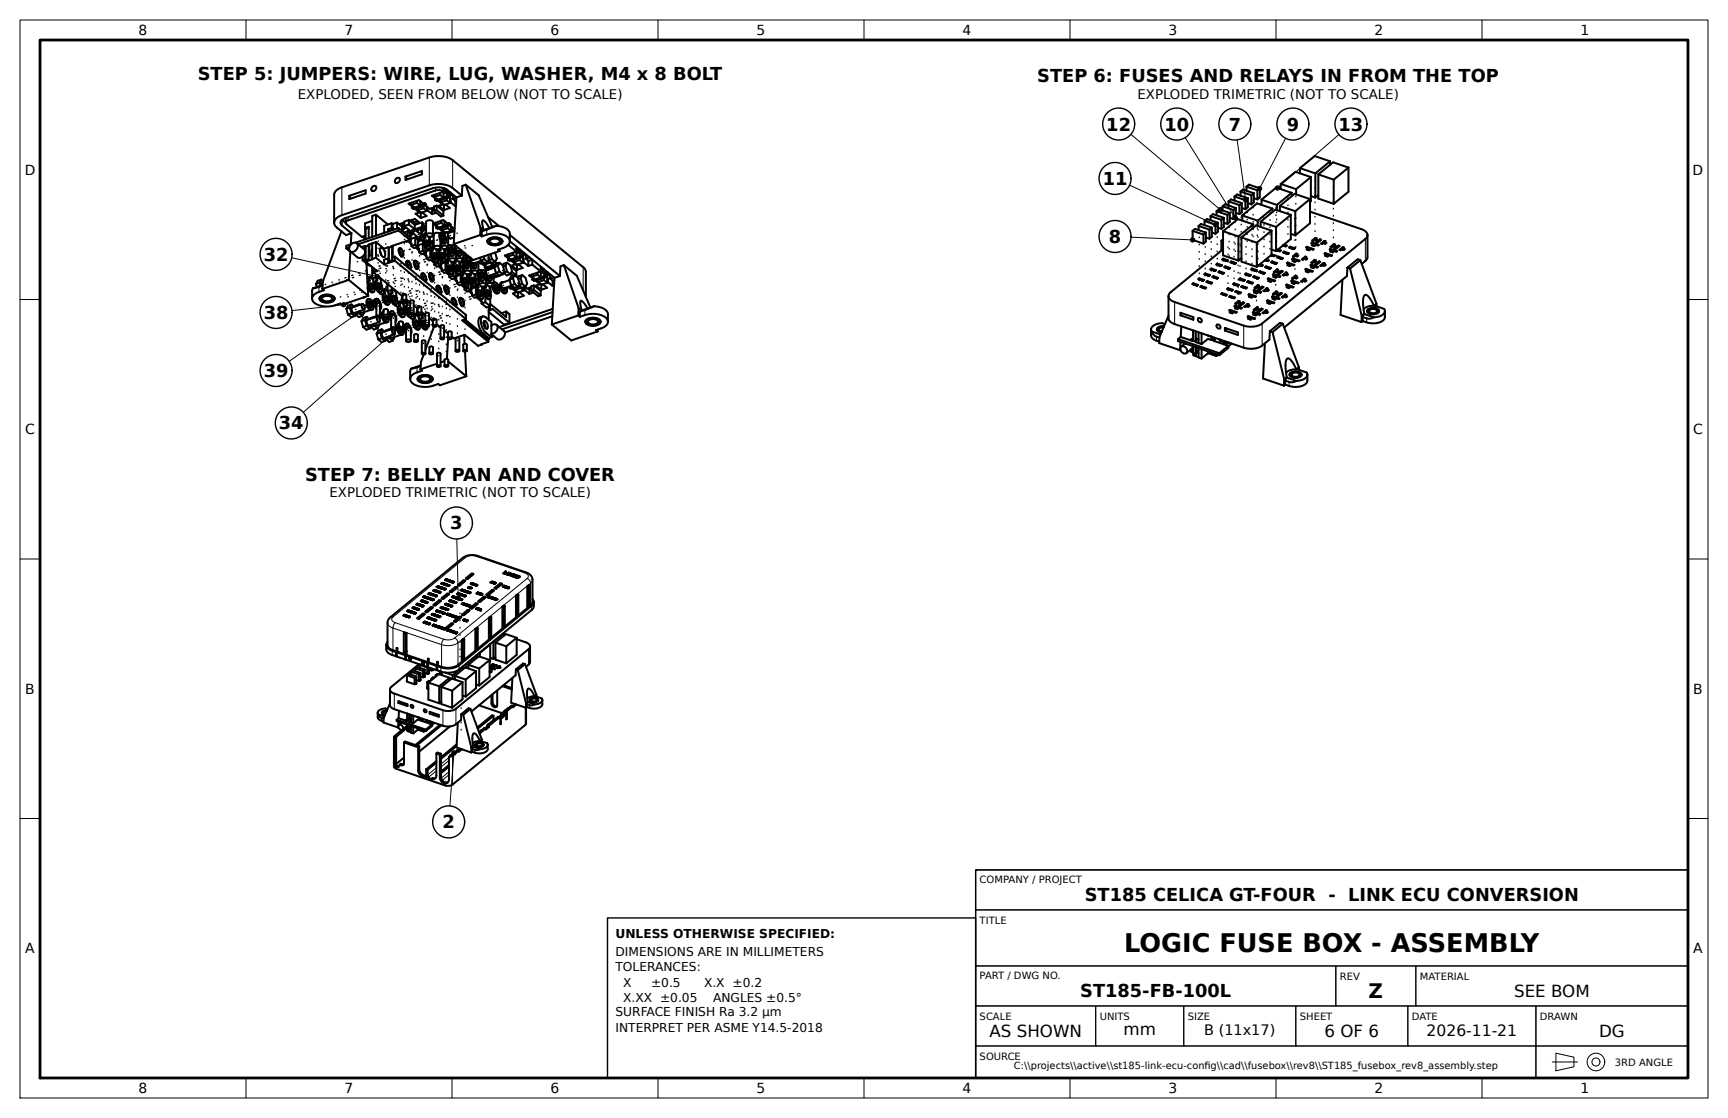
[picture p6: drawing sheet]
<svg xmlns="http://www.w3.org/2000/svg" width="432mm" height="279mm" viewBox="0 0 432 279" stroke-linecap="round" stroke-linejoin="round" font-family="sans-serif">
<defs><g id="words">
<text font-size="6.4" x="280.9" y="237.9">LOGIC FUSE BOX - ASSEMBLY</text>
<text font-size="5" x="342" y="249.4">Z</text>
<g font-size="4.4">
<text x="49.4" y="20">STEP 5: JUMPERS: WIRE, LUG, WASHER, M4 x 8 BOLT</text>
<text x="259.2" y="20.4">STEP 6: FUSES AND RELAYS IN FROM THE TOP</text>
<text x="276.5" y="32.6">12</text>
<text x="291" y="32.6">10</text>
<text x="307" y="32.6">7</text>
<text x="321.5" y="32.6">9</text>
<text x="334.5" y="32.6">13</text>
<text x="275.5" y="46.2">11</text>
<text x="65.9" y="65.2">32</text>
<text x="277.1" y="60.7">8</text>
<text x="65.9" y="79.7">38</text>
<text x="65.9" y="94.2">39</text>
<text x="69.7" y="107.3">34</text>
<text x="76.2" y="120.1">STEP 7: BELLY PAN AND COVER</text>
<text x="112.5" y="132.3">3</text>
<text x="110.6" y="207">2</text>
<text x="271.1" y="225.2">ST185 CELICA GT-FOUR - LINK ECU CONVERSION</text>
<text x="269.9" y="249.2">ST185-FB-100L</text>
</g>
<g font-size="4.2">
<text x="378.4" y="249.1">SEE BOM</text>
<text x="247.3" y="259.1">AS SHOWN</text>
<text x="280.7" y="258.8">mm</text>
<text x="331" y="259.1">6 OF 6</text>
<text x="399.6" y="259.1">DG</text>
</g>
<text font-size="3.9" x="356.5" y="259">2026-11-21</text>
<text font-size="3.6" x="300.9" y="258.7">B (11x17)</text>
<g font-size="3.5">
<text x="34.6" y="8.8">8</text>
<text x="86.1" y="8.8">7</text>
<text x="137.6" y="8.8">6</text>
<text x="189.1" y="8.7">5</text>
<text x="240.5" y="8.8">4</text>
<text x="292" y="8.8">3</text>
<text x="343.5" y="8.8">2</text>
<text x="395" y="8.8">1</text>
<text x="6.2" y="43.7">D</text>
<text x="423" y="43.7">D</text>
<text x="6.3" y="108.5">C</text>
<text x="423.1" y="108.5">C</text>
<text x="6.3" y="173.4">B</text>
<text x="423.1" y="173.4">B</text>
<text x="6.3" y="238.2">A</text>
<text x="423.1" y="238.2">A</text>
<text x="34.6" y="273.2">8</text>
<text x="86.1" y="273.2">7</text>
<text x="137.6" y="273.2">6</text>
<text x="189.1" y="273.1">5</text>
<text x="240.5" y="273.2">4</text>
<text x="292" y="273.2">3</text>
<text x="343.5" y="273.2">2</text>
<text x="395" y="273.2">1</text>
</g>
<g font-size="3.3">
<text x="74.4" y="24.6">EXPLODED, SEEN FROM BELOW (NOT TO SCALE)</text>
<text x="284.2" y="24.6">EXPLODED TRIMETRIC (NOT TO SCALE)</text>
<text x="82.3" y="124.3">EXPLODED TRIMETRIC (NOT TO SCALE)</text>
</g>
<g font-size="3.1">
<text x="153.8" y="234.4">UNLESS OTHERWISE SPECIFIED:</text>
<text x="153.8" y="238.9">DIMENSIONS ARE IN MILLIMETERS</text>
<text x="153.8" y="242.7">TOLERANCES:</text>
<text x="155.7" y="246.6">X</text>
<text x="155.7" y="250.4">X.XX ±0.05</text>
<text x="162.7" y="246.6">±0.5</text>
<text x="175.9" y="246.6">X.X ±0.2</text>
<text x="178.2" y="250.4">ANGLES ±0.5°</text>
<text x="153.8" y="253.9">SURFACE FINISH Ra 3.2 µm</text>
<text x="153.8" y="258">INTERPRET PER ASME Y14.5-2018</text>
</g>
<g font-size="2.5">
<text x="244.8" y="220.6">COMPANY / PROJECT</text>
<text x="244.8" y="230.9">TITLE</text>
<text x="244.8" y="244.8">PART / DWG NO.</text>
<text x="334.8" y="244.9">REV</text>
<text x="354.8" y="244.9">MATERIAL</text>
<text x="244.8" y="254.9">SCALE</text>
<text x="274.8" y="254.9">UNITS</text>
<text x="296.8" y="254.9">SIZE</text>
<text x="324.8" y="254.9">SHEET</text>
<text x="352.8" y="254.9">DATE</text>
<text x="384.8" y="254.9">DRAWN</text>
<text x="244.8" y="264.9">SOURCE</text>
<text x="253.4" y="267.2">C:\\projects\\active\\st185-link-ecu-confg\\cad\\fusebox\\rev8\\ST185_fusebox_rev8_assembly.step</text>
<text x="300.9" y="267.2">i</text>
<text x="403.5" y="266.3">3RD ANGLE</text>
</g>
</g></defs>
<g fill="none" stroke="#000" stroke-width=".5">
<path d="M83.5 55.7l.5 1 2.5 2.1 1.3-.5M83.5 55.7v-7a2.37 2.37 0 0 1 1.9-1.9l21.9-7.4a6.8 6.8 0 0 1 5.8 .6l32.8 26.9 .5 .9v6.4M85.3 57.8l-4.6 12.6-.1 1.8M85.5 55l.9 .7M86.4 55.7l.2 .3 3.9 3.2 .8-.3M86.4 54.5v1.2M87.3 48.9l.2 .8M87.3 48.9l4.1-1.4v.9l-4.1 1.4zM87.8 58.3l-.1 2.7M90.6 59.2l.7 .5M90.8 59.1h.1M91.2 59h.1"/>
<path d="M91.2 57l.9-.3v2.8M91.2 57l.1 .2M91.3 57.2v2.6M92.1 56.9l-.8 .3M93 55.2l-1.8 .6v1.2M93.1 46.7a.57 .57 0 0 1 .9 0 .57 .57 0 0 1-.3 .8 .57 .57 0 0 1-.9 0 .57 .57 0 0 1 .3-.8zM93.9 53.7l3 2.4M93.9 53.7l-.9 .3v5.2M93.9 53.7v5.2M97 57.3l.2 .1M97 57.3v.6M97.2 57.4l-.1 .1"/>
<path d="M97.2 57.4l-.1 .4M97.2 57.4h.1M97.9 57l-.9 .3M97.9 55.8l.2 .2M97.9 55.8l-1.9 .6v1.8M97.9 55.8v1.2M97.9 57l.1 .1M98 57.2h.1M98 57.2v.3M98 57.1l.1 .1M98 57.1v.1M98 57.1l-.8 .3"/>
<path d="M98.1 56v1.5M98.1 57.2l.2 .1M98.1 57.2l.2-.1v.3M99 44.6a.57 .57 0 0 1 .9 .1 .57 .57 0 0 1-.3 .8 .57 .57 0 0 1-.9 0 .57 .57 0 0 1 .3-.9zM99.2 55.6l1.2 1v1.1M99.2 55.6l-1.1 .4M99.2 55.6v1.5M99.6 57.6l-10.1 3.5M99.6 57l-10.8 3.6M99.6 57.6l2.8 2.3-4.6 1.6 .1 .1M99.6 57v.6M99.6 57l2.8 2.3"/>
<path d="M100.3 55.9l.7 .4M101 56.3v.6M101 55.6l-1.1 .4 1.1 .9M101 56.5l1.5 1.2-.5 .2M101.3 56.7l-.3 .2M101.3 44.1l.3 .8M101.3 44.1l4.1-1.4v.9l-4.1 1.4zM101.5 56.9l-.8 .3v.7M101.9 57.8l.6 .5v1.8M101.9 57.8l-1 .3M101.9 57.8v1.1M102.2 55l1.4 1.2"/>
<path d="M102.2 55l-1.2 .4v1.1M102.2 56.1l1.4 1.2M102.2 56.1l-1.2 .4M102.2 55v1.1M102.3 60l.2 .1M102.5 55.1l1.2-.4 1 .9-1.2 .4zM102.5 59.6l.2 .1M102.5 58.2l.4 .2M102.7 59.7l.1 1.8M102.8 51.2l.8 .7 1.4-.5M102.8 50.7v.5M102.8 55l.7 .5 .8-.3"/>
<path d="M102.9 58v.4M102.9 58l1.5 1.3-.5 .1M102.9 58l-.5 .2M102.9 51.9h.1M102.9 57.6l.3-.1 .4 .3-.3 .1zM103.2 58.3l-.3 .1M103.2 51.8l-.3 .1M103.2 51.8h.1M103.3 51.6v.3M103.3 57.5v.4M103.4 58.5l-.8 .3v.8M103.5 51.8l-.2 .1"/>
<path d="M103.5 55.5v.5M103.6 56.2v1.1M103.8 59.3l.6 .6v1.8M103.8 59.3v1.9M103.8 59.3l-1.1 .4M103.9 59.4h.1M104.2 50.7l-1.4 .5M104.2 50.7l.8 .7M104.2 50.2v.5M104.3 57.8l1 .9M104.3 57.6v.2M104.4 52v.5"/>
<path d="M104.4 52.5l.8 .7M104.4 59.7l.4 .3M104.8 59.6v.4M104.8 53.1l-1 .3 1.3 1.1M104.8 52.9v.2M104.8 59.6l.9 .7M104.8 59.6l-.5 .2M104.8 59.1l.3-.1 .4 .3-.3 .1zM105 51.3l.9-.3-1.2-1-2.6 .9 1.2 1M105 50.3v1.1M105.1 59.8l-.3 .2M105.1 50.4h-.1"/>
<path d="M105.1 53.2v1.3M105.2 53.2h.1M105.2 59.1v.3M105.3 57.4v1.3M105.3 57.6l.2 .2M105.3 58.7l.2 .2M105.3 58.7h.1M105.3 57.6v1.1M105.5 55.6l-1.9 .6M105.5 55.6l.4 .3v1.1M105.5 55.6v1.1M105.5 56.7l.4 .3"/>
<path d="M105.5 56.7l-1.9 .6M105.5 53.1l1.1 .9-1.5 .5M105.5 57.8v1.1M105.8 50.9h.1M105.8 52l-1.4 .5M105.8 51.5v.5M105.8 52l.8 .7M105.9 56.6l.5 .4-1.2 .4-.2-.1M105.9 56.4l.6 .4M105.9 57l-1.9 .6 .3 .2M106 59.2v.1M106 58.7l-.5 .2"/>
<path d="M106.1 50.8l-.3 .1M106.1 50.8l.4 .3M106.3 59.4l-.1 .1a2.03 2.03 0 0 0 1 2.8M106.3 59.4l-.3 .1a2.03 2.03 0 0 0 1 2.8h.2M106.3 58.4l-.3 .1v1M106.3 58.4v1M106.3 58.4l.2 .2M106.3 59.4h.1M106.5 57.2l-1.2 .4M106.5 57.4l-1 .4M106.5 58.5h.1M106.5 58.7v-3.2a1.04 1.04 0 0 1 1.7 0v3.2"/>
<path d="M106.5 58.7l.7 .5 .7-.1 .3-.4M106.5 58.7a1.05 1.05 0 0 1 1.7 0M106.5 51.1l-3.2 1.1-.4-.3M106.5 51.1h.1M106.6 51.6v1.1M106.6 52.7l-1.4 .5M106.8 51.7h-.2M106.8 52.6l1.2 .9M106.8 52.6h-.2M106.8 51.8v.8M107.2 59.2v1a1.7 1.7 0 0 1 0 2.1M107.3 59.2l.1 .1"/>
<path d="M107.4 59.3v1.1M107.7 52.1l.2 .2 .4-.2M108 52.3v1.2M108.2 55.9l2.6-.9 1.2 1-.9 .3M108.2 55.9l1.2 1M108.2 58.3l.2 .2M108.2 58.5l.1 .1M108.3 58.4v.2M108.3 58.6h-.1M108.4 58.7l-.2 .1M108.4 59l-1 .3M108.5 52.2l-.4-.3-.7 .3-1.1-.9-2.6 .9 1.1 .9"/>
<path d="M108.5 52.7l1.7 1.4 .6-.2M108.6 49.2l.8 .7 1.4-.5M108.6 48.7v.5M108.7 49.9h.1M108.8 56.2l.9 .6 1.4-.4M108.8 55.6v.6M109 56.9h.1M109 53.2l-1 .3M109 49.8l-.3 .1M109 49.8h.1M109.1 51.4l1.7 1.4v1.1M109.1 51.4l-.6 .2v1.1"/>
<path d="M109.1 52.5l1.7 1.4M109.1 51.4v1.1M109.1 52.5l-.6 .2M109.1 49.7v.2M109.3 56.8l-.3 .1M109.3 56.8h.1M109.3 49.8l-.2 .1M109.4 56.6v.3M109.6 56.8l-.2 .1M109.9 58.3a1.09 1.09 0 0 0-1.5 .3v3.3M110 48.7l-1.4 .5M110 48.7l.8 .7"/>
<path d="M110 48.2v.5M110.2 50.5l.8 .7 1.4-.5M110.2 50v.5M110.3 55.2v.5M110.3 55.7l.8 .7M110.3 55.7l-1.5 .5M110.3 58.1a1.87 1.87 0 0 1 1 2.7M110.3 58.1a1.93 1.93 0 0 0 1 2.7M110.3 58.1l-.3 .1a1.93 1.93 0 0 0 1 2.7l.3-.1M110.4 58.8l.5 .7v.7M110.5 57v.5M110.5 57.5l.7 .6"/>
<path d="M110.5 58.8a.9 .9 0 0 1 .5 1.4l-.5-.6zM110.5 48h.1M110.6 51.1l-.9 .3 1.3 1.1M110.6 50.9v.2M110.6 48l.2 .2v1.2M110.7 58.2h.8l.5 .3M110.8 47.9l-1-.4-1 .1-21.8 7.5-.5 .2-.1 .4M110.8 47.9l-2.9 1 1.2 1M110.9 58.1h-.3M110.9 57.8v.3M110.9 47.1l-.1-.1v.9M110.9 47v.1"/>
<path d="M110.9 47.1l-.1 .1M111 51.2v1.3M111.1 47.1l.3 .2v.5M111.1 55.3v1.1M111.2 55.3l-.1 .1M111.2 58.1h.1M111.3 51.1l1.1 .9-1.4 .5M111.4 47.8h.1M111.4 47.8l-.7 .3M111.5 47.3l-.1 .5M111.6 58.1l.4 .3M111.6 49.5v.6"/>
<path d="M111.6 50.1l-1.4 .4M111.6 50.1l.8 .6M111.7 47.7l.3 .3M111.7 47.7l-.3 .1M111.7 47.4v.3M111.7 49h.1M111.7 48.1v.9M111.7 48.1h.1M111.7 49l.3 .2M111.9 55.9h.1M111.9 57l-1.4 .5M111.9 56.5v.5"/>
<path d="M111.9 57l.8 .7M112 58.8v2.5M112 49.2l-2.9 1-.4-.3M112 49.2h.1M112 48.9l-1.2 .4M112 48l-1.2 .4M112 48.9l.4 .3M112 48v.9M112.1 59.2h-.1M112.1 49.4h.1M112.2 55.8l-.3 .1M112.2 55.8l.4 .3"/>
<path d="M112.2 55.8h.1M112.3 49.3l.1 .2v1.2M112.4 49.2l-2.9 1 1.1 .9M112.4 49.5l.2 .2M112.5 48.5l.7 .5M112.6 48.3l.6 .5M112.6 48.5l-.2-.1v.8M112.6 48.5h-.2M112.6 48.1v.4M112.6 56.1l-3.2 1.1-.4-.3M112.6 56.1h.1M112.6 50.6l1.2 .9"/>
<path d="M112.6 50.6h-.2M112.6 49.7l-.2 .1M112.6 49.7v.9M112.7 57.7l-1.4 .5M112.7 56.6v1.1M112.8 56.7h-.1M112.9 57.5l.3 .3M112.9 57.5l-.2 .1M112.9 56.7v.8M113.2 48.8v.9M113.2 49.7l.6 .5h.2M113.3 48.8h-.1"/>
<path d="M113.6 57.7l-1.5 .5a.98 .98 0 0 0 .5 1.4l.9-.3M113.6 57.1l-.2 .1-1-.9-2.6 .9 1.1 .9M113.8 50.2v1.3M113.9 51.5h-.1M114 49.4l-.8 .3M114.1 49.3l-2.3-1.8a4.2 4.2 0 0 0-3.7-.5l-21.8 7.5a1.11 1.11 0 0 0-1 .6 1.11 1.11 0 0 0 0 1.1l2.5 2.1M114.1 49.3l-.7 11.7M115.4 48.9l-2.3-1.9a6.8 6.8 0 0 0-5.8-.7l-21.9 7.5a2.37 2.37 0 0 0-1.9 1.9M115.4 48.9l-1.3 .4M116.4 46.2l-.9 .3-.1 2.4M116.4 46.2l3.2 2.6 3.4 7.9M116.4 46.2l3.7 10.7"/>
<path d="M120 58.7l.4 .4M120 58.7l-6.6 2.3M120.1 56.9l.7 .6M120.1 56.9l-.1 1.8M120.4 59.1l1.2-.5a5.2 5.2 0 0 1 5.7 1.2l.1 .5M120.4 57.8v1.3M120.8 57.5l-.4 .3M122 54.2l2.7 2.3M122 59.8a2.57 2.57 0 0 1 3.6 .4 1.35 1.35 0 0 1-1.7 1.1 1.68 1.68 0 0 1-2.1-1zM122.3 57l-.6-1a1.11 1.11 0 0 0-1.1-.9l-.1 .8 .4 1.6M122.5 60a1.42 1.42 0 0 1 2.4 .4 1.55 1.55 0 0 1-2.5-.2zM123 56.7h.1"/>
<path d="M123.9 56.4a3.4 3.4 0 0 1 3.5 1.8v2.1M123.9 56.4l-3.5 1.4M123.9 56.4l-3.1 1.1M127.4 58.7l12.5 10.3M298 57.7l2.7 .9M298 57.7l.6-.5 2.7 .9M298 57.7v2.3l2.7 .9M299.5 56.5v1M299.5 56.5l.6-.5 2.7 .9M299.5 56.5l2.7 .9M300.7 58.6v2.3M301 55.2l.6-.5 2.7 1"/>
<path d="M301 55.2l2.7 1M301 55.2v1.1M301.3 59.3l.9 .3M301.3 58.1l-.6 .5M301.3 58.1v2.3l-.6 .5M302.2 57.4v2.2M302.5 54l.6-.5 2.7 .9M302.5 54l2.7 .9M302.5 54v1M302.8 56.9l-.6 .5M302.8 56.9v2.2l-.6 .5M302.8 58.1l.9 .3"/>
<path d="M303.7 56.2v2.2M304 52.8l2.7 .9M304 52.8v1M304 52.8l.6-.5 2.7 .9M304.3 55.7l-.6 .5M304.3 55.7v2.2l-.6 .5M304.3 56.9l.9 .3M305.2 54.9v2.3M305.5 51.6l2.7 .9M305.5 51.6l.6-.5 2.7 .9M305.5 51.6v1M305.6 57.8l3.9 1.3"/>
<path d="M305.6 59.8l-.4 .4M305.6 57.8v6l3.9 1.3M305.8 54.4l-.6 .5M305.8 54.4v2.3l-.6 .5M305.8 55.7l.9 .3M306.7 53.7v2.3M307 50.3l.6-.5 2.7 1M307 50.3l2.7 1M307 50.3v1.1M307.3 53.2l-.6 .5M307.3 53.2v2.3l-.6 .5M307.3 54.4l.9 .3"/>
<path d="M308.2 52.5v2.2M308.5 49.1l.6-.5 2.7 .9M308.5 49.1l2.7 .9M308.5 49.1v1M308.8 52l-.6 .5M308.8 52v2.2l-.6 .5M308.8 53.2l.9 .3M309.5 59.1v6M309.7 51.3v2.2M310 47.9l.6-.5 2.7 .9M310 47.9l2.7 .9M310 47.9v1"/>
<path d="M310.2 59.3l3.9 1.4M310.2 59.3v6.1l3.9 1.3M310.3 50.8l-.6 .5M310.3 50.8v2.2l-.6 .5M310.3 52l.9 .3M310.4 53.8l3.9 1.4M310.4 53.8v1.3M311.2 50v2.3M311.5 46.6l.6-.5 2.7 1M311.5 46.6l2.7 1M311.5 46.6v1.1M311.8 49.5l-.6 .5"/>
<path d="M311.8 49.5v2.3l-.6 .5M311.8 50.8l.9 .3M312.7 48.8v2.3M313.2 56.1l-3.7 3M313.2 56.1l-3.9-1.3-3.7 3M313.2 56.1v.8M313.3 48.3l-.6 .5M313.3 48.3v2.3l-.6 .5M313.3 49.5l.9 .3M314.2 47.6v2.2M314.3 55.2v1.3M314.8 47.1l-.6 .5"/>
<path d="M314.8 47.1v2.2l-.6 .5M315 55.4l3.9 1.3M315 55.4v1.3M315.2 49.9v1.3M315.2 49.9l3.9 1.3M317.7 57.6l-3.8-1.3-3.7 3M317.7 57.6l-3.6 3.1M317.7 57.6v6.1l-3.6 3M318 52.1l-3.9-1.3-3.7 3M318 52.1l-3.7 3.1M318 52.1v.9M318.9 56.7v6.1"/>
<path d="M319.1 51.2v1.3M319.8 51.5l3.9 1.3M319.8 51.5v1.3M320 46v1.3M320 46l3.9 1.3M322.5 58.4l1.2 .4M322.5 53.7l-3.8-1.3-3.7 3M322.5 53.7l-3.6 3M322.5 53.7v6l-3.6 3.1M322.8 48.2l-3.9-1.3-3.7 3M322.8 48.2l-3.7 3M322.8 48.2v.9"/>
<path d="M323.7 52.8v6M323.9 47.3v1.3M324.8 42l3.9 1.3M324.8 42v1.3M327.4 52.9l12.8 4.4a1.87 1.87 0 0 1 1.5 1.4M327.4 49.8l-3.9-1.4-3.7 3.1M327.4 49.8l-3.7 3M327.4 49.8v6l-3.7 3M327.6 44.3l-3.9-1.4-3.7 3.1M327.6 44.3v6l-.2 .2M327.6 44.3l-3.7 3M327.6 49l1.1 .4"/>
<path d="M328.7 43.3v6.1M328.7 59.4v.7M329.4 48.8l-.7 .6M329.4 43.6l3.9 1.3M329.4 43.6v6l3.9 1.3M329.8 59.8v.4M332.4 40.3l-3.9-1.3-3.7 3M332.4 40.3l-3.7 3M332.4 40.3v.9M333.3 44.9v6M337 41.9l-3.9-1.3-3.7 3M337 41.9l-3.7 3"/>
<path d="M337 41.9v6l-3.7 3M341.7 58.7v5.7l-.3 .6-1.1 1M341.7 58.7l-.5 1-25.8 21.1a5.4 5.4 0 0 1-4.6 .6l-17.3-5.9a1.87 1.87 0 0 1-1.5-1.5M78.2 72l-.2 .5v2.1M79 71l.2 .7M79.8 70.7l-.8 .3M79.8 70.7l.3 .7M79.9 74.6a1.61 1.61 0 0 0 2.1 1l1.1-.3 .5-.7M79.9 74.6a2.3 2.3 0 0 1 3.2-.6l.5 .6M79.9 74.3v.3M80 74.1a2.57 2.57 0 0 1 3.6 .4 1.35 1.35 0 0 1-1.6 1.1 1.68 1.68 0 0 1-2.2-1zM80.3 69.9l-.5 .8"/>
<path d="M80.3 69.9l-.9 .3-.4 .8M80.3 69.9l.4 .4M80.6 72.2l.4 .3-1.3 .5a2.1 2.1 0 0 0-1.7 1.6M80.6 71.4l-2.4 .6M80.6 74.3a1.42 1.42 0 0 1 2.4 .4 1.55 1.55 0 0 1-2.5-.1zM80.6 71.2l-2.4 .8M80.6 70.5a.5 .5 0 0 0-.3 .8M83.6 74.3v.3M86.5 62.1l.9 .6M86.5 77.2l.5 1.4M86.7 75.8h.1M86.8 75.8l-1 .3"/>
<path d="M86.8 75.7v.1M87 78.6l.8 .7 .9-.3M87.1 70l4.9 3.9M87.1 70l-6.5 2.2M87.3 61.8l-.8 .3M87.4 76.9l.4 1.4M87.4 76.9l-.9 .3M87.5 62.8l2 1.6h.6l.5-.3M87.6 62.9l-.5 7.1M87.8 61l-1.3 .4v.7M87.8 78.3l-.8 .3M87.8 76.1l-.8 .3-.5 .8"/>
<path d="M87.8 76.1l.7 .6M87.8 78.3l.9 .7M87.8 76.1l-.4 .8M88.9 78.6l.8 .7 .8-.3M89 78.1l-.3 .9M89.2 60.8a1.38 1.38 0 0 0-1.6 .4 1.38 1.38 0 0 0-.1 1.6M89.2 60.8a1.38 1.38 0 0 1-.2 1.6 1.38 1.38 0 0 1-1.5 .4M89.2 60.8l1.8 1.5a1.23 1.23 0 0 1-.4 1.8M89.6 77.9l.1 .4M89.7 78.3l.8 .7M89.7 76.1l-.9 .3-.1 .2M89.7 78.3l-.8 .3"/>
<path d="M89.7 76.1l-.1 .2M89.7 76.1l.2 .1M90.5 76a.98 .98 0 0 1 .5 1.4M90.5 76a.98 .98 0 0 0 .5 1.4M90.5 76l-2.5 .8a.98 .98 0 0 0 .5 1.4l2.5-.8M90.6 65l1.6 1.3 .5 .1M90.6 61.6v.4M90.6 64.1v.9M90.9 78l-.4 1M91.2 74.3l-.4 .1M91.2 74.3h-.2M91.2 80l-.9 .3"/>
<path d="M91.2 80l.4 1.4M91.3 64.8l-.7 .2M91.3 61.5v3.6M91.3 64.8v.1M91.3 74.2l-.1 .1M91.3 65v.1M91.3 61.5v3.5M91.4 65.4l2.8 2.3-.9 .4M91.6 65.8l.4 8.1M91.6 79.2l.7 .6M91.6 79.2l-.4 .8M91.6 79.2l-.9 .3-.4 .8"/>
<path d="M91.7 76.2l-.7 .2M91.8 70.5h.1M91.9 66.1h-.3M91.9 71.7a1.2 1.2 0 0 0 1.4 1.3M92 73.9l-6.6 2.3-.4-.3-1.2 .4a5.2 5.2 0 0 1-5.7-1.2l-.1-.5M92.1 69.4h-.3M92.1 64.8l-.8 .2M92.1 61.3v3.6l-.7 .2v.3M92.1 74.7l-.2 .1a1.87 1.87 0 0 0 .9 2.7l.3-.1M92.1 74.7a1.87 1.87 0 0 0 1 2.7M92.1 74.7h.1a1.93 1.93 0 0 1 .9 2.7M92.2 75.4l.5 .6v.8"/>
<path d="M92.2 61.3l-1.9 .4M92.2 61.1v.2M92.3 61.1v2.8M92.3 75.3a.87 .87 0 0 1 .4 1.5 1.19 1.19 0 0 1-.4-1.5zM92.3 70.2l-.5 .4M92.3 70.2a2.03 2.03 0 0 0 1 2.8M92.4 69.1l.9 .8v1a1.7 1.7 0 0 1 0 2.1M92.4 69.1l-.3 .1v1M92.4 69.1l-.1 1.1M92.4 75.9l.2 .1M92.4 75.9l-.1 .2M92.4 75.9l-.2 .1"/>
<path d="M92.5 70.9l.4 .5 .1 .9M92.5 70.8a.93 .93 0 0 1 .5 1.6l-.5-.7zM92.5 77.5l-2.2 .7-.4-.4M92.6 76h.1M93 66.7v3l1-.3M93 62.3l-.2 .6 .1 .8M93 64.7l.1 .1-1.7 .6M93 60.8v3.9M93 63.7l-.9 .3M93.3 70.3l.5 .1M93.3 68.1l7.3 5.9M93.3 67v1.1"/>
<path d="M93.5 79.2l-.9 .3-.1 .2M93.5 79.2l-.1 .2M93.5 79.2l.2 .1M93.9 67.5h.1M93.9 60.5l-1.8 .7 .1 .1M93.9 60.5l2.1 1.7 1.9-.6M93.9 60.5v3.9M93.9 64.4l2.1 1.7M93.9 64.4l-.9 .3M94 70.2h-.1a2.03 2.03 0 0 0 1.1 2.8h.2M94 74.7a1.28 1.28 0 0 0-.3 2l.3 .4M94 74.7h.1a1.93 1.93 0 0 1 .9 2.7"/>
<path d="M94 74.7a1.58 1.58 0 0 0 0 1.9M94 79.1v-3.1a.54 .54 0 0 1 .9 0v3.1M94 79.1a.54 .54 0 0 1 .9 0M94 79.1l.1 .1M94.1 79.2l-2.3 .7a.98 .98 0 0 0 .5 1.5l2.5-.9M94.1 75.4l.3 .3M94.2 79.2a1.06 1.06 0 0 0 .6 1.3M94.2 70.1v.1a2.03 2.03 0 0 0 1 2.8M94.2 70.1l-.2 .1M94.3 69.1l.9 .8v1a1.7 1.7 0 0 1 0 2.1M94.3 69.1l-.3 .1v1M94.3 69.1l-.1 1"/>
<path d="M94.4 70.9l.4 .5v.9M94.4 70.8a.93 .93 0 0 1 .5 1.5l-.5-.6zM94.7 79.3l.2 .7-.1 .5M94.8 71.4v.9M94.8 73.1l.2 .3 .7 .2M94.8 75.8l-.5-.5-.2 .1v.5M94.9 69.4v.2M94.9 62.7l.4 1.1M94.9 79.1l-.3 .2-.5-.1M94.9 69.4v.1M95 77.4h-.1M95.1 62v-.1a1.51 1.51 0 0 1 .8 2.4 1.75 1.75 0 0 1-.8-2.3z"/>
<path d="M95.4 79.3l-.6 .2M95.5 78l.3-.2a1.94 1.94 0 0 0 1.1 2.7l-.3 .1a1.93 1.93 0 0 1-1.1-2.6zM95.8 78.9v-1.4a.66 .66 0 0 1 1.1 0v1.4M95.8 78.9a.68 .68 0 0 0 1.1 .1v-.1M95.8 78.9a.66 .66 0 0 1 1.1 0M95.9 73.3l-.1 .1a2.03 2.03 0 0 0 1.1 2.8l.2-.1M95.9 72.5l-.4 .1M96 79.1l.1 .3a.4 .4 0 0 0 .5 .5 .4 .4 0 0 0 .2-.7v-.1M96 79.1h.1M96.1 79.1l-.1 .2M96.1 73.3a2.03 2.03 0 0 0 1 2.8M96.1 73.3h-.2"/>
<path d="M96.2 72.2l.9 .8v1a1.7 1.7 0 0 1 0 2.1M96.2 72.2l-.3 .1v1M96.2 72.2v1.1M96.2 73.3h-.1M96.3 74l.4 .5v.9M96.3 74a.93 .93 0 0 1 .5 1.5l-.5-.7zM96.5 79.2v.7M96.8 70.9v1.8M96.8 71v1.8M96.9 78.7a1.46 1.46 0 0 1 0 1.8M97 64.6l.1 .1M97 64.6l-1 .3v1.2"/>
<path d="M97 64.6v.9l1-.4M97.1 73.4l.5 .1M97.1 65.4h.1M97.2 65.3l-.1 .1M97.2 65.3v.1M97.2 61.9l-.1 3.5M97.8 72.6l-.9 .2M97.8 77.8a1.27 1.27 0 0 0-.2 2l.1 .3M97.8 77.8h.1a2 2 0 0 1 .9 2.6M97.8 77.8l-.3 .6 .2 1.1M97.9 78.5l.3 .3M97.9 61.5v.1"/>
<path d="M98 65h.1M98 65v.1M98 61.5v3.5M98 65l-.8 .3M98 73.2l-.3 .1a2.03 2.03 0 0 0 1 2.8h.3M98 73.2v.1a2.03 2.03 0 0 0 1 2.8M98.1 72.2l.9 .8v1a1.7 1.7 0 0 1 0 2.1M98.1 72.2l-.3 .1v1M98.1 72.2l-.1 1M98.1 61.4v2.9M98.1 74l.5 .5v.9M98.2 73.9a.93 .93 0 0 1 .5 1.5l-.5-.6z"/>
<path d="M98.5 72.4v.2M98.6 78.8a.37 .37 0 0 0-.4-.5 .37 .37 0 0 0-.3 .6M98.7 64.1l-.7 .2v.8M98.7 64.1l17.7 14.6v1M98.7 64.1v1.1M98.7 65.2l17.7 14.5M98.7 65.2l-2.7 .9M98.7 76.2l.2 .3 .6 .1M98.7 76.2h.1M98.9 72.6l-.1 .2M99.6 62.6l.4 .6v.6M99.6 62.4l.5 .7 .1 .9"/>
<path d="M99.6 62.3l.1-.1a1.14 1.14 0 0 1 .6 1.9l-.1-.1M99.7 76.5h-.1a2.03 2.03 0 0 0 1 2.8l.3-.1M99.7 75.7h-.4M99.7 62.1a.66 .66 0 0 1 .9 .6l.2 .8a.48 .48 0 0 1-.4 .7 .48 .48 0 0 1-.5-.6l-.3-.9zM99.9 76.4a2.03 2.03 0 0 0 1 2.8M99.9 76.4l-.2 .1M100 75.4l.9 .7v1a1.7 1.7 0 0 1 0 2.1M100 75.4h-.3v1M100 75.4l-.1 1M100 77.1l.5 .6v.8M100.1 77.1a.93 .93 0 0 1 .5 1.5l-.5-.7zM100.4 73.9v1.8"/>
<path d="M100.6 75.2v-1.5a.56 .56 0 0 1 .9 0v1.5M100.6 75.2a.56 .56 0 0 0 .9 0M100.6 75.2a.56 .56 0 0 1 .9 0M100.6 75.3v.6M100.9 76.5l.5 .1M101.5 65.7l.3 .5 .1 .6M101.5 65.5l.4 .6 .2 .8M101.5 74.8l1 .8M101.5 65.4l.1-.1a1.23 1.23 0 0 1 .8 1.8v.1M101.6 76.4l-.1 .1a2.03 2.03 0 0 0 1 2.8M101.6 75.7l-.9 .3M101.7 66.7l-.2-1.1a.45 .45 0 0 1 .4-.5 .45 .45 0 0 1 .5 .5l.3 1.1-.2 .6"/>
<path d="M101.8 76.3v.1a2.03 2.03 0 0 0 1 2.8M101.8 76.3l-.2 .1M101.8 75.3l-.2 .1v1M101.8 75.3l.7 .6M101.8 75.3v1M101.8 76.3h.1M101.9 77.1l.5 .5v.9M101.9 60.3l.9 .7M102.3 75.5v.2M102.5 60.1l-1 .3-.1-.1M102.5 77.3l-.3-.3a.91 .91 0 0 0 .3 1.5h.1M102.5 78.4v-3.1a.54 .54 0 0 1 .9 0v3.1"/>
<path d="M102.5 78.4a.54 .54 0 0 1 .9 0M102.5 78.4l.1 .1M102.5 79.3l.2 .3 .6 .1M102.5 79.3h.1M102.6 78.5h.1M102.8 79.2l-.3 .1M102.8 61.5l.6 .5 1-.3M103.1 78.6l-.3 .6M103.4 78.4l-.3 .2-.5-.1M103.4 76.3l1 .8M103.4 65.7l.4 .6v.6M103.4 65.5l.5 .7 .1 .9"/>
<path d="M103.4 65.4l.1-.1a1.14 1.14 0 0 1 .6 1.9l-.1-.1M103.5 78.8l-.4 .1M103.5 65.2a.66 .66 0 0 1 .9 .6l.2 .8a.48 .48 0 0 1-.4 .7 .48 .48 0 0 1-.5-.6l-.3-.9zM103.7 79.5l-.3 .1a2.03 2.03 0 0 0 1 2.8l.3-.1M103.7 79.5a2.03 2.03 0 0 0 1 2.8M103.7 78.5l1 .7v1a1.7 1.7 0 0 1 0 2.1M103.7 78.5h-.2v1.1M103.7 78.5v1M103.8 61.2l.6 .5M103.8 61.2l-1 .3M103.8 61.8l.9 .8M104.2 77v1.9"/>
<path d="M104.4 78.3v-1.5a.56 .56 0 0 1 .9 0v1.5M104.4 78.3a.56 .56 0 0 0 .9 0M104.4 78.3a.56 .56 0 0 1 .9 0M104.4 61.1l.2 .2M104.4 78.4v.6M104.6 61.3v1.1M104.6 62.4h.1v.6M104.7 79.6l.5 .1M104.7 63l.6 .5 1-.3M105.3 68.8l.3 .5 .1 .6M105.3 68.6l.4 .6 .2 .8M105.3 77.9l1 .8"/>
<path d="M105.3 68.6l.1-.2a1.23 1.23 0 0 1 .8 1.8v.1M105.3 60l-.8 .3v.9M105.4 79.5l-.1 .1a2.03 2.03 0 0 0 1 2.8l.3-.1M105.4 78.8l-.9 .3M105.5 69.8l-.2-1a.45 .45 0 0 1 .4-.6 .45 .45 0 0 1 .5 .5l.3 1.1-.2 .6M105.6 79.4l-.1 .1a2.03 2.03 0 0 0 1.1 2.8M105.6 79.4l-.2 .1M105.6 78.4l-.2 .1v1M105.6 78.4v1M105.6 78.4l.7 .5M105.6 79.4h.1M105.7 60.9l.1 .1"/>
<path d="M105.7 60.9v1.8M105.7 62.7l.6 .5M105.7 60.9l-1.1 .4M105.7 62.7l-1 .3M105.7 63.4l.9 .7M105.8 61h.1M106.1 78.6v.2M106.3 62v1.2M106.3 62.7l.1 .1M106.3 62v.7M106.4 60.2l.4 .5 .1 .9M106.4 60.1a.93 .93 0 0 1 .5 1.5l-.5-.6z"/>
<path d="M106.4 62.8l.2 1.8M106.5 61.2l.4 .1M106.6 64.6l.6 .5 .8-.3M106.6 61.2v.2M106.8 60.6v.2M106.9 61.4l-.2 .1M107.2 68.8l.4 .6v.6M107.2 68.6l.5 .7v.9M107.2 79.5l1 .8M107.2 68.5l.1-.1a1.14 1.14 0 0 1 .6 1.9l-.1-.1M107.3 60.3l.1 .1M107.3 68.3a.66 .66 0 0 1 .9 .6l.2 .8a.48 .48 0 0 1-.4 .7 .48 .48 0 0 1-.5-.6l-.3-.9z"/>
<path d="M107.5 61.8l.4 .4M107.5 62.4l.3 .3M107.5 64.3l.3 .2M107.5 62.4v1.9M107.5 62.4l-1.1 .4M107.5 64.3l-.9 .3M107.6 65l.9 .7M107.7 62.5h.1M107.9 62.4l-.2 .1M108.1 60.9l.3 .3M108.1 60.7v.2M108.2 62.6h-.1a2.03 2.03 0 0 0 1 2.8"/>
<path d="M108.2 62.6l-.4 .1a2.03 2.03 0 0 0 1.1 2.8l.2-.1M108.2 61.5l-.3 .1v1M108.2 61.5l.2 .2M108.2 61.5v1.1M108.3 63.3l.1 .1M108.3 63.2a.93 .93 0 0 1 .5 1.6l-.5-.7zM108.3 65.3l.2 .8M108.4 60.6l-.6 .1 .3 .2M108.4 60.1l-1 .3M108.4 63.4l.4 .7v.6M108.4 63.4h-.2v.5M108.4 61.7a.88 .88 0 0 1 1-.4 .88 .88 0 0 1 .6 .7l-.5 .3h-.6l-.5-.4z"/>
<path d="M108.5 66.1l.6 .5 1-.3M108.8 64.2l-.4 .2M109.1 72l.3 .4 .1 .6M109.1 71.7l.4 .7 .2 .7M109.1 62.3v1a1.7 1.7 0 0 1 0 2.1M109.1 63.1l.4 .3M109.1 71.7l.1-.1a1.23 1.23 0 0 1 .8 1.7v.1M109.1 63.1h.1M109.2 62.3l.1 .1-.2 .1M109.3 72.9l-.2-1a.45 .45 0 0 1 .4-.6 .45 .45 0 0 1 .5 .5l.3 1.1-.2 .6M109.4 64l.2 .1M109.4 65.8l.7 .5"/>
<path d="M109.4 64v.4M109.4 64.8v1M109.4 64h.1M109.4 65.8l-.9 .3M109.5 66.5l.9 .7M109.5 64.1h.1M109.8 62.6h-.1a2.03 2.03 0 0 0 1.1 2.8h.2M109.8 62.3v.1M109.8 62.2v.4M110.1 62.5l-.1 .1a2.03 2.03 0 0 0 1 2.8M110.1 62.5l-.3 .1M110.1 65.1v1.2"/>
<path d="M110.1 65.8l.1 .1M110.1 62.5h.1M110.1 60.2v2.3M110.1 61.5l.2 .2M110.1 65.2v.7M110.2 60.3h-.1M110.2 63.3l.4 .5 .1 .9M110.2 63.2a.93 .93 0 0 1 .5 1.5l-.5-.6zM110.2 65.9l.2 1.8M110.3 60.5l-.2 .1M110.3 61.6v.1M110.3 60.5v1.3"/>
<path d="M110.3 61.8l.5 .5 .8-.1M110.3 64.3l.4 .2M110.4 67.7l.6 .5 .8-.3M110.4 64.3v.2M110.6 63.8v.1M110.7 64.5l-.2 .1M111 71.9l.3 .6 .1 .6M111 71.7l.5 .7v.9M111 62.3v1a1.7 1.7 0 0 1 0 2.1M111 71.6l.1-.1a1.14 1.14 0 0 1 .6 1.9l-.1-.1M111 63.4l.2 .1M111.1 62.3l.1 .1"/>
<path d="M111.1 71.4a.66 .66 0 0 1 .9 .6l.2 .8a.48 .48 0 0 1-.4 .7 .48 .48 0 0 1-.5-.6l-.3-.9zM111.2 62.4v1.1M111.3 64.9l.4 .4M111.3 65.6v1.8M111.3 65.6l.3 .2M111.3 67.4l.3 .2M111.3 65.6l-1.1 .3M111.3 67.4l-.9 .3M111.4 68.1l.9 .7M111.4 65.6h.1M111.6 62.3l-.4 .1M111.7 65.5l-.3 .1"/>
<path d="M111.7 61.5a1.11 1.11 0 0 0-1.4 .3M111.8 64l.4 .3M111.8 64h.1M111.8 63.8v.2M111.9 63.3l-.7 .2M111.9 65.7a2.03 2.03 0 0 0 1 2.8M111.9 65.7l-.3 .1a2.03 2.03 0 0 0 1.1 2.8l.2-.1M112 64.6l-.3 .1v1M112 64.6l.2 .2M112 64.6v1.1M112 65.7h-.1M112.1 66.4l.1 .1"/>
<path d="M112.1 66.4a.93 .93 0 0 1 .5 1.5l-.5-.7zM112.1 68.4l.2 .8M112.2 63.6v1.4M112.2 63.7l-.6 .2 .2 .1M112.2 66.5l.4 .7v.6M112.2 66.5h-.2v.6M112.2 61.3a1.87 1.87 0 0 1 1 2.6M112.2 61.3a1.93 1.93 0 0 0 1 2.6M112.2 61.3l-.3 .1a1.93 1.93 0 0 0 1 2.6l.3-.1M112.2 64.8a.88 .88 0 0 1 .9-.4 .88 .88 0 0 1 .7 .7l-.5 .3h-.6l-.5-.4zM112.3 69.2l.6 .5 .9-.3M112.3 62l.5 .7v.6"/>
<path d="M112.4 61.9a.9 .9 0 0 1 .5 1.4l-.6-.6zM112.6 67.3l-.4 .2M112.6 61.3l1.1 .1M112.9 75.1l.3 .4 .1 .6M112.9 74.8l.4 .7 .1 .8M112.9 65.4v1a1.7 1.7 0 0 1 0 2.1M112.9 66.2l.4 .3M112.9 74.8l.1-.1a1.23 1.23 0 0 1 .8 1.8h-.1M112.9 66.2h.1M112.9 65.4l.2 .1-.2 .1M113.1 76l-.2-1a.45 .45 0 0 1 .4-.6 .45 .45 0 0 1 .5 .5l.3 .9-.2 .8M113.2 67.1l.2 .1"/>
<path d="M113.2 68.9l.6 .5M113.2 67.1v.4M113.2 68v.9M113.2 67.1h.1M113.2 68.9l-.9 .3M113.3 69.6l.9 .7M113.3 67.2h.1M113.4 67.2h-.1M113.4 61l4.8 4 6.6-2.3M113.6 65.4v.1M113.6 65.3v.4M113.8 61.3a1.91 1.91 0 0 0 1 2.7l.2-.1"/>
<path d="M113.8 65.6v.1a2.03 2.03 0 0 0 1 2.8M113.8 65.6l-.3 .2a2.03 2.03 0 0 0 1.1 2.8l.2-.1M113.8 68.2v1.2M113.8 68.9l.2 .1M113.9 64.6l.1 .2M113.9 63.3l-.1 2.3M113.9 61.4a1.94 1.94 0 0 0 1.1 2.5M113.9 61.4v.7l.4 .6 .9-.2 .1 .9-.3 .5M113.9 68.3v.7M113.9 63.4v.1M114 66.4l.4 .5v.9M114 66.3a.93 .93 0 0 1 .5 1.5l-.5-.6z"/>
<path d="M114 69l.2 1.8M114 63.6l-.1 .1M114 63.6l.1 1.3M114.1 64.9l.5 .5 .8-.1M114.1 67.4l.4 .2M114.2 70.8l.6 .5 .8-.3M114.2 67.4v.2M114.4 66.9v.1M114.5 67.6l-.2 .1M114.7 62.7v.6M114.8 75l.3 .6 .1 .6M114.8 74.8l.4 .7 .1 .9"/>
<path d="M114.8 65.4v1a1.7 1.7 0 0 1 0 2.1M114.8 74.7l.1-.1a1.14 1.14 0 0 1 .6 1.9h-.1M114.8 66.5l.2 .1M114.9 65.4l.1 .1M114.9 74.5a.66 .66 0 0 1 .9 .6l.2 .8a.48 .48 0 0 1-.4 .7 .48 .48 0 0 1-.5-.6l-.3-.9zM115 62.6v.4a.33 .33 0 0 1-.3 .3 .33 .33 0 0 1-.3-.3l-.2-.3M115 65.5v1.1M115.1 68l.4 .4M115.1 68.7l.3 .2M115.1 68.7v1.8M115.1 70.5l.3 .2M115.1 68.7l-1.1 .3"/>
<path d="M115.1 70.5l-.9 .3M115.2 71.2l.9 .7M115.2 68.7v.1M115.4 65.4l-.4 .1M115.5 68.9h-.1a2.03 2.03 0 0 0 1.1 2.8l.2-.1M115.5 68.7l-.3 .1M115.5 64.6a1.11 1.11 0 0 0-1.4 .3M115.6 67.1l.3 .3M115.6 66.9v.2M115.7 66.4l-.7 .2M115.7 68.8a2.03 2.03 0 0 0 1 2.8M115.7 68.8l-.2 .1"/>
<path d="M115.7 64.5a1.93 1.93 0 0 0 1 2.6l.2-.1M115.7 80l6.3 5.1v.3M115.8 67.8l.1 .1M115.8 67.8v1M115.8 68.8h-.1M115.8 67.8h-.3v1.1M115.8 63.5l1.3 .9M115.8 63v1.4M115.8 69.5l.2 .1M115.9 69.5a.93 .93 0 0 1 .5 1.5l-.5-.7zM115.9 71.5l.2 .8M115.9 66.8l-.5 .2 .2 .1"/>
<path d="M115.9 66.7v1.4M116 69.6l.4 .7-.1 .7M116 69.6h-.2v.6M116 79.9l6 4.9M116 64.4a1.87 1.87 0 0 1 .9 2.6M116 64.4a1.93 1.93 0 0 0 .9 2.6M116 64.4l-.3 .1M116 67.9a.88 .88 0 0 1 .9-.4 .88 .88 0 0 1 .7 .8l-.5 .2h-.6l-.6-.4zM116.1 72.3l.6 .6 .9-.4M116.1 65.1l.5 .7v.6M116.2 65a.9 .9 0 0 1 .5 1.5l-.6-.7zM116.2 79.8l5.9 4.9"/>
<path d="M116.2 63.3l-.2 .1 1.3 1M116.4 70.4l-.4 .2M116.4 64.4l1.1 .2M116.4 79.7l-.9 .4 6.5 5.3M116.7 68.7h.2l-.2-.2v1a1.7 1.7 0 0 1 0 2.1M116.7 69.3l.4 .3M116.7 69.3h.1M117 70.2h-.1M117 70.2l.2 .1M117 72l.6 .5M117 70.2v.4M117 71.1v.9"/>
<path d="M117 72l-.9 .3M117.1 72.7l.9 .7M117.2 70.3h-.1M117.3 64.2v.2M117.4 68.8l-.1 .1a2.03 2.03 0 0 0 1 2.8l.3-.1M117.4 68.5v.1M117.4 68.4v.4M117.5 64.4h-.2M117.6 64.4a1.92 1.92 0 0 0 .9 2.7l.3-.1M117.6 68.7v.1a2.03 2.03 0 0 0 1 2.8M117.6 68.7l-.2 .1M117.6 71.3v1.2"/>
<path d="M117.6 72l.2 .1M117.7 68.7h-.1M117.7 66.4v2.3M117.7 67.7l.1 .2M117.7 71.4v.7M117.7 66.5v.1M117.7 69.5l.5 .5v.9M117.8 69.4a.93 .93 0 0 1 .5 1.5l-.5-.6zM117.8 72.1v1.2M117.8 73.3h.2v.6M117.8 66.8h-.1M117.8 67.9h.1"/>
<path d="M117.8 66.7v1.3M117.8 68l.6 .5 .8-.1M117.9 70.5l.4 .2M118 73.9l.6 .5 .8-.3M118 70.5v.2M118.2 70v.1M118.3 70.7l-.2 .1M118.5 65.8v.6M118.6 68.5v1a1.7 1.7 0 0 1 0 2.1M118.6 69.6l.2 .1M118.7 68.5l.1 .1M118.8 65.7v.4a.33 .33 0 0 1-.3 .4 .33 .33 0 0 1-.3-.4l-.2-.3"/>
<path d="M118.8 68.6v1.1M118.9 71.1l.4 .4M118.9 71.8l.3 .2M118.9 73.6l.3 .2M118.9 71.8v1.8M118.9 71.8l-1.1 .3M118.9 73.6l-.9 .3M119 74.3l1.3 1.1M119 71.9h.1M119 65.6l.1 .9-.3 .5M119.2 68.5l-.4 .1M119.3 71.8l-.3 .1"/>
<path d="M119.3 67.7a1.11 1.11 0 0 0-1.5 .3M119.5 69.5l-.7 .2M119.5 71.9a2.03 2.03 0 0 0 1 2.8M119.5 71.9l-.3 .1a2.03 2.03 0 0 0 1 2.8l.3-.1M119.5 70.9l.2 .1M119.5 70.9v1M119.5 70.9h-.2v1.1M119.6 65.4v2.2M119.6 72.6l.6 1-.1 .5-.2-.3M119.7 72.6a.93 .93 0 0 1 .5 1.5l-.5-.7zM119.7 65.4l.4 .4 .7-.2M119.7 69.9l-.5 .2 .5 .4"/>
<path d="M119.7 69.8v1.4M119.8 67.5a1.87 1.87 0 0 1 .9 2.7M119.8 67.5a1.93 1.93 0 0 0 .9 2.7M119.8 67.5l-.3 .1a1.93 1.93 0 0 0 .9 2.6h.3M119.8 71a.88 .88 0 0 1 .9-.4 .88 .88 0 0 1 .7 .8l-.5 .2h-.6l-.6-.4zM119.9 68.2l.5 .7v.6M120 68.1a.9 .9 0 0 1 .4 1.5l-.5-.7zM120 64.4l.2 .7M120.2 65.1l.8 .7 .9-.3M120.2 74.8l.1 1M120.2 67.5l1.1 .2M120.3 65.2l-2.1 .7-.4-.5-.1-.9a1.92 1.92 0 0 0 1.1 2.5"/>
<path d="M120.3 75.8l1.3 1 .9-.3M120.4 79.2l.4-.1 .4 .1 1.6 1.3v3.8l-1.4-1.2a3.5 3.5 0 0 1-1-3.9zM120.5 71.6v1a1.7 1.7 0 0 1 0 2.1M120.5 72.4l.3 .3M120.5 71.6l.2 .2h-.2M120.6 79.1l-.6 .2a1.85 1.85 0 0 0-.2 2.4l.7 1.3 1.7 1.5M120.8 64.1l.2 .7M120.9 65.7l-.6 .1 1.2 1M121 66.1l.7 .7M121 65.7v.4M121 64.8l-.8 .3M121 64.8l.9 .7"/>
<path d="M121.1 73.8l-.3 .1M121.1 66.9h.1M121.2 71.9l-.1 .1a2.03 2.03 0 0 0 1 2.8l.3-.1M121.2 71.6v.1M121.2 71.5v.4M121.3 75.5l1.2 1M121.3 74.2v1.3M121.3 75.5l-1 .3M121.4 71.9a2.03 2.03 0 0 0 1 2.8M121.4 71.9h-.2M121.4 71.8v.1M121.5 69.5l-.1 2.3"/>
<path d="M121.5 70.8l.1 .2M121.5 69.8l.1 .2M121.5 66.8l-.4 .1M121.5 66.8h.1M121.5 69.9h.1M121.5 72.6l.5 .5v.9M121.5 66.6v.2M121.6 72.5a.93 .93 0 0 1 .5 1.5l-.6-.6zM121.6 71h.1M121.6 69.8v1.3M121.6 71.1l.6 .5 .8-.1M121.7 67.4h.3"/>
<path d="M121.7 67.4l-.1 .1a1.93 1.93 0 0 0 1 2.6M121.7 67.4l-.3 .2a1.93 1.93 0 0 0 .9 2.6l.3-.1M121.8 60.3a1.61 1.61 0 0 0 2.1 1l1.1-.3 .5-.7M121.8 60.3a2.3 2.3 0 0 1 3.3-.6l.4 .6M121.8 60v.3M121.9 73l-.4 .2M122 76.7l.1 .1v3.1M122 63.7l.3 1-.4 .8M122.1 78l3.9 3.1 1.3-.4M122.2 65.2h-.2M122.2 65.2l-.3 .1M122.3 68.9v.6"/>
<path d="M122.4 71.6v1a1.7 1.7 0 0 1 0 2.1M122.4 72.7l.2 .1M122.4 65.7l-1.4 .4M122.4 65.4v.3M122.4 74.7l.1 1.8M122.4 77.5h.1M122.4 77.5l-.3 .1M122.4 76.5v1M122.4 71.6l.2 1.2M122.5 77.5l-.4 .1M122.5 76l4 3.2v-1.3M122.5 68.8l.1 .4a.33 .33 0 0 1-.3 .4 .33 .33 0 0 1-.4-.4l-.1-.3"/>
<path d="M122.6 72.8l-.1 .1M122.6 63.5l.3 1.3M122.6 66.9v.3M122.8 68.7l.1 .9-.3 .5M122.9 64.8l-.8 .3 .8 .6 .8-.3M122.9 64.8l.8 .6M123 77.2h.1M123 77.2l-.5 .3M123 77.2l4.3 3.5M123.1 70.9a1.11 1.11 0 0 0-1.5 .2M123.2 65.6v.7l-.8-.6M123.3 70.7a1.93 1.93 0 0 0 .9 2.7l.3-.1"/>
<path d="M123.3 69.4h.1M123.3 68.5v2.2M123.4 68.5v.9M123.5 68.5l.4 .4 .7-.2M123.5 66.7l.4 1.5M123.6 65.5l.5 .4M123.6 66.9l-2 .7a1.04 1.04 0 0 0 .2 1.3M123.6 70.6a1.87 1.87 0 0 1 .9 2.7M123.6 70.6h-.1a1.93 1.93 0 0 0 1 2.7M123.6 70.6l-.3 .1M123.6 66.6l-1.6 .6 .2 .2M123.7 63.1l.5 1.5-.5 .8"/>
<path d="M123.7 71.3l.4 .7v.6M123.7 66.4l-2.2 .8-.4-.3M123.7 71.2a.9 .9 0 0 1 .5 1.5l-.5-.7zM123.9 66l-2.4 .8M123.9 68.2l.9 .7 .8-.3M124 65.9h.1M124.1 68.3l-2 .7-.3-.1M124.4 65.8l-.4 .1M124.4 65.8h.1M124.4 66.4l-.9 .3M124.4 66.4l.4 1.5M124.6 68.7l.2 .2-1.4 .5"/>
<path d="M124.8 62.3v.4M124.8 65.7l.8 .6M124.8 67.9l-.9 .3M124.8 65.7l-.9 .3-.4 .7M124.8 67.9l.8 .7M124.8 65.7l-.4 .7M125.5 70.5l.2 .1M125.5 70.5l-.1 .1a1.93 1.93 0 0 0 1 2.6M125.5 70.5l-.3 .2a1.93 1.93 0 0 0 .9 2.6l.3-.1M125.5 60v.3M125.6 66.3l.4 1.5-.4 .8M125.8 68.2l.9 .6 .8-.3"/>
<path d="M126 68.3h-.2M126.1 72l-.1 .6M126.3 66.4l-.6 .2M126.3 66.4l.4 1.5M126.3 71.9l.1 .4a.33 .33 0 0 1-.4 .4 .33 .33 0 0 1-.3-.4l-.1-.3M126.5 77.9l.8 .6v2.2M126.5 77.9l-1.2 .4M126.6 71.8l.1 .9-.3 .5M126.7 67.9l-.8 .2M126.7 65.6l-.9 .3-.2 .4M126.7 67.9l.8 .6M126.7 65.6l.8 .7 .4 1.5-.4 .7"/>
<path d="M126.7 65.6l-.4 .8M126.8 64.2l.8 .6 1.5-.5M126.8 63.6v.6M127 64.9h.1M127 61.2l2 1.7M127.2 71.9l.4 .3 .8-.3M127.2 71.8v.1M127.3 71.6l.3 .5 .8-.3M127.3 64.8l-.3 .1M127.3 64.8h.1M127.3 69.9l.4 1.4M127.3 64.6v.2"/>
<path d="M127.4 70l-2 .7a.98 .98 0 0 0 .5 1.4l2-.7M127.4 71.8l-.2 .1M127.4 60.3a2.1 2.1 0 0 1-1.7 1.7l-1.3 .4 .4 .3M127.4 60.3l11.2 9.1M127.5 64.8h-.2M127.6 68.4l.6 .5M127.6 66.6l1.4 1.1v1.1M127.7 71.3l.8 .7M127.9 67.9l1.1 .9M128.2 69.6l.4 1.4M128.2 69.6l-.9 .3M128.2 63.7l-1.4 .5"/>
<path d="M128.2 63.7l.9 .6M128.2 63.1v.6M128.4 65.5l.8 .7M128.4 65v.5M128.6 68.8l.8 .6M128.6 68.8l-.9 .3-.4 .8M128.6 71l-.9 .3M128.6 68.8l-.4 .8M128.7 72.5l.8 .6 .3-.1M128.7 71.9v.6M128.7 63h.1M128.8 66.1l-.9 .3 1.3 1"/>
<path d="M128.8 65.8v.3M128.8 62.9l.3 .2v1.2M129 68.8l-.2 .1M129 62.9l-2.9 1 1.2 .9M129.1 72.8v.2M129.1 73l-.9 .3 1.3 1.1M129.2 61.9l.4 .4M129.2 62.1l-.2-.1v.9M129.2 61.7v.4M129.2 62.1h-.2M129.2 66.1v1.3M129.2 66.2h.1"/>
<path d="M129.4 69.4l.4 1.5-.4 .8-.8-.7M129.5 66.1l1.1 .8-1.4 .5M129.6 62.8h.1M129.6 62.3v.5M129.6 62.3h.1M129.8 62.2l-.2 .1M129.8 73l1.1 .9-1.4 .5M129.8 71.4h-.3M129.8 71.4l-.3 .1M129.9 64.5v.5M129.9 65l-1.5 .5M129.9 65l.8 .7"/>
<path d="M129.9 62.7l.3 .3M129.9 62.7l-1 .3M129.9 62.3v.4M129.9 71.5l-1.9 .7 1.1 .8M129.9 63.1v.9l.3 .2M129.9 63.1l-.8 .3M129.9 63.1h.1M130.1 69.5l.4 1.5M130.1 69.5l-.6 .2M130.1 72l-1.4 .5M130.1 71.7v.3M130.2 64.2l-2.9 1-.3-.3"/>
<path d="M130.2 64.2h.1M130.2 63.9l-1.1 .4M130.2 63l-.3 .1M130.2 63v.9M130.2 63.9l.5 .3M130.3 64.3h.1M130.5 64.3l.2 .1v1.3M130.5 71l-.9 .3 .8 .6 .9-.3M130.5 68.7l-.9 .3-.2 .4M130.5 71l.8 .6M130.5 68.7l.8 .7 .4 1.5-.4 .7M130.5 68.7l-.4 .8"/>
<path d="M130.5 64.2v.1M130.7 64.2l-2.9 1 1 .9M130.7 64.5l.2 .1M130.7 65.7l-1.5 .5M130.8 63.2l.6 .6 .2-.1M130.8 63.1l-.1 .4M130.9 65.5l1.1 1M130.9 65.5l-.2 .1M130.9 64.6l-.2 .1M130.9 64.6v.9M130.9 71.8v.8l-.8-.6M131.1 72.5l-1.7 .6 .1 1.3"/>
<path d="M131.1 72.5l1.2 .9M131.4 64.7l.7 .5 .9-.3v1.2M131.4 64l-.7-.7v.9M131.4 63.8v.9M132 72l.2 .2 .4-.1M132 65.1v1.4M132.3 72.2v1.2M132.3 64.3l-.9 .4M132.8 72.2l-.4-.3-.7 .2-.6-.4v.8M132.8 72.6l1.7 1.4 .6-.2M132.9 69.1l.8 .7 1.4-.5M132.9 68.6v.5"/>
<path d="M133 66.1l2.1 1.8M133 66.1l-1 .4M133 69.9h.1M133.3 73.1l-1 .3M133.3 69.8l-.3 .1M133.3 69.8h.1M133.4 71.3l-.6 .2v1.1M133.4 71.3l1.7 1.4v1.1M133.4 72.4l1.7 1.4M133.4 72.4l-.6 .2M133.4 71.3v1.1M133.4 69.6v.2"/>
<path d="M133.6 69.8h-.2M134.3 68.7l.8 .6M134.3 68.7l-1.4 .4M134.3 68.1v.6M134.5 70.5l.8 .7 1.5-.5M134.5 69.9v.6M134.8 68h.1M134.9 71l-.9 .4 1.3 1M134.9 70.8v.2M134.9 67.9l.2 .2v1.2M135.1 67.9l-2.9 .9 1.2 1M135.2 66.9l.5 .4"/>
<path d="M135.2 67.1l-.1-.1v.9M135.2 66.7v.4M135.2 67.1h-.1M135.3 71.1v1.3M135.6 71l1.1 .9-1.4 .5M135.7 67.8h.1M135.7 67.3v.5M135.8 67.2l-.1 .1M135.9 70l-1.4 .5M135.9 70l.9 .7M135.9 69.5v.5M136 67.3v.4"/>
<path d="M136 67.7l.3 .3M136 67.7l-1 .3M136 68.1v.8l.3 .3M136 68.1h.1M136 68.9h.1M136.3 69.2l-2.9 1-.4-.3M136.3 69.2h.1M136.3 68.8l-1.2 .4M136.3 68l-1.2 .4M136.3 68.8l.4 .4M136.3 68v.8M136.4 69.3h.1"/>
<path d="M136.6 69.3l.2 .1v1.3M136.7 69.2l-2.9 1 1.1 .8M136.8 69.5l.1 .1M136.9 68.2l.6 .5M136.9 68l-.2 .4M136.9 70.5l1.2 1M136.9 70.5l-.1 .1M136.9 69.6l-.1 .1M136.9 69.6v.9M137.5 69l-.8-.7v.9M137.5 69.6l.7 .6 .3-.1M137.5 68.7v.9"/>
<path d="M137.6 68.7h-.1M138 79l-11.8 4.1M138.1 78l-12.6 4.3M138.1 70.1v1.4M138.1 77.2l-13.3 4.5M138.4 69.3l-.9 .3M138.5 71.3l-.4 .2M138.6 69.4l-.7 11.7M139.9 69l-1.3 .4M140.9 66.3l-.8 .3-.2 2.4M140.9 66.3l3.2 2.6 3.4 7.9M140.9 66.3l3.7 10.7"/>
<path d="M144.5 78.8l-6.6 2.3M144.5 78.8l.4 .4M144.6 77l-.1 1.8M144.6 77l.7 .6M144.9 79.2l1.2-.5a5.2 5.2 0 0 1 5.7 1.2l.1 .5M144.9 77.9v1.3M145.3 77.6l-.4 .3M146.5 79.9a2.57 2.57 0 0 1 3.6 .4 1.35 1.35 0 0 1-1.7 1.1 1.68 1.68 0 0 1-2.1-1zM146.8 77.1l-.6-1a1.11 1.11 0 0 0-1.1-.9l-.1 .8 .4 1.6M148.4 76.5a3.4 3.4 0 0 1 3.5 1.8v2.1M148.4 76.5l-3.5 1.4M148.4 76.5l-3.1 1.1"/>
<path d="M292 74v5.5a1.87 1.87 0 0 0 1.5 1.5l17.3 5.9a5.4 5.4 0 0 0 4.6-.5l1.8-1.5 .1-2.1M292 78.9l-2.3 5.3v1.5l5.2 1.8M295 78.2l3.2 1.1v.6l-3.2-1.1zM295.2 78.2l-.2 .6M297.9 71l.3-.2 1.2 .4-.3 .2zM298.2 70.8v.2l1 .4M298.4 71.1h.1M298.8 71.2l-.1 .1M298.8 71.2h.1M299 71.3h-.1M299.4 79.6a.53 .53 0 0 1 .9 .2 .53 .53 0 0 1-.5 .7l-.4-.4zM299.7 69.6l-.3 .2 1.3 .4"/>
<path d="M299.7 69.6l1.2 .4-.3 .2M299.7 69.6v.2M299.9 69.9h.1M300.2 71.5v.2l1 .4M300.2 71.5l1.2 .4-.3 .2M300.2 71.5l-.3 .2 1.2 .4M300.3 70h-.1M300.3 70h.1M300.5 71.8h.1M300.5 70.1h-.1M300.5 71.8h-.1M300.8 72h.1"/>
<path d="M300.8 71.9v.1M300.9 68.5l.3-.2 1.2 .4-.3 .3zM301 72h-.1M301.2 68.3v.3l1 .3M301.4 68.7h.1M301.4 70.5l.3-.3 1.2 .5-.2 .1zM301.7 70.2v.3M301.8 68.8h-.1M301.8 68.8h.1M301.9 70.6h.1M302 68.8l-.1 .1M302.3 70.7h-.1"/>
<path d="M302.3 70.7h.1M302.4 67.3l.3-.2 1.2 .4-.3 .2zM302.5 70.8h-.1M302.7 67.1v.3l1 .3M302.9 67.4v.1M302.9 69.2l.3-.2 1.2 .4-.3 .2zM303.2 69v.3l1 .3M303.2 67.6h.1M303.3 67.6h-.1M303.4 69.4h.1M303.5 67.6l-.1 .1M303.8 69.5h-.1"/>
<path d="M303.8 69.5h.1M304 69.5l-.1 .1M304.2 65.9l-.3 .2 1.3 .4M304.2 65.9l1.2 .4-.3 .2M304.2 65.9v.2M304.4 66.2h.1M304.7 67.8v.2l1 .4M304.7 67.8l1.2 .4-.3 .2M304.7 67.8l-.3 .2 1.2 .4M304.7 66.3v.1M304.7 66.3h.1M304.9 68.1v.1"/>
<path d="M304.9 66.4h.1M305.2 60.2l.4 .1M305.2 60.2v2.2l.4 .2M305.2 68.3h.1M305.3 68.3h.1M305.4 73.2v.3l1 .3M305.4 73.2l1.2 .5-.3 .2M305.4 73.2l-.3 .3 1.2 .4M305.4 62.5l-12.9 10.5-.5 1M305.4 64.9l.3-.2 1.2 .4-.3 .2zM305.5 68.3h-.1M305.6 73.6h.1"/>
<path d="M305.7 64.7v.2l1 .3M305.9 65h.1M306 73.7h-.1M306 73.7h.1M306.2 73.8h-.1M306.2 66.6l-.3 .2 1.3 .4M306.2 66.6l1.2 .4-.3 .2M306.2 66.6v.2M306.2 65.1h.1M306.4 66.9h.1M306.4 65.2h.1M306.7 67v.1"/>
<path d="M306.8 67h.1M306.9 72l-.3 .2 1.3 .4M306.9 72l1.2 .4-.3 .2M306.9 72v.3M307 67.1h-.1M307.1 72.4h.1M307.4 77.4l-.2 .2 .5 .2M307.4 77.4l1.6 .6-.1 .2-.6-.2-.4 .3-.6-.2 .4-.3M307.4 77.4v.3M307.4 73.9v.3l1 .3M307.4 73.9l1.2 .4-.3 .3M307.4 73.9l-.3 .2 1.2 .5"/>
<path d="M307.4 65.5l.3-.2 1.2 .4-.3 .3zM307.5 72.5h-.1M307.5 72.5h.1M307.7 74.3h.1M307.7 74.3h-.1M307.7 72.5l-.1 .1M307.7 77.8v.4M307.7 65.3v.3l1 .3M307.9 65.7h.1M308 74.4h-.1M308 74.4h.1M308.2 74.4l-.1 .1"/>
<path d="M308.3 65.8h-.1M308.3 65.8h.1M308.4 70.8v.2l1 .4M308.4 70.8l1.2 .4-.3 .2M308.4 70.8l-.3 .2 1.2 .4M308.5 65.9h-.1M308.6 71.1h.1M308.6 71.1v.1M308.6 76.4l-.2 .1 .6 .2M308.6 76.4l1.7 .6-.2 .1-.5-.2-.4 .4-.6-.3 .4-.3M308.6 76.4v.2M308.7 75.9l.8-.7 .3 .1-.3 .2 .5 .2-.3 .2-.4-.2-.3 .3z"/>
<path d="M308.9 72.7l-.3 .2 1.3 .4M308.9 72.7l1.2 .4-.3 .2M308.9 72.7v.3M309 71.2l-.1 .1M309 76.7v.5M309.1 73v.1M309.2 71.3h-.1M309.5 73.2h-.1M309.5 73.2h.1M309.5 75.2v.6M309.5 76.5l1.1-.9 .3 .1-1.1 .9zM309.7 73.2l-.1 .1"/>
<path d="M309.9 69.6v.2l1 .4M309.9 69.6l1.2 .4-.3 .2M309.9 69.6l-.3 .2 1.2 .4M310.1 64.7h.1M310.1 69.9h.1M310.2 64.7h-.2M310.2 64.5l-.7 .6M310.4 71.5v.2l1 .4M310.4 71.5l1.2 .4-.3 .2M310.4 71.5l-.3 .2 1.2 .4M310.4 70h.1M310.6 75.6v.3"/>
<path d="M310.6 71.8h.1M310.7 70.1h-.1M310.9 76.6l.8-.6 .3 .1-.3 .2 .5 .2-.2 .2-.5-.2-.3 .2zM311 71.9h.1M311 71.9l-.1 .1M311.2 72h-.1M311.4 68.3l-.3 .2 1.3 .4M311.4 68.3l1.2 .4-.3 .3M311.4 68.3v.3M311.6 68.7h.1M311.7 76v.6M311.9 70.3v.2l1 .3"/>
<path d="M311.9 70.3l1.2 .4-.3 .2M311.9 70.3l-.3 .2 1.2 .4M311.9 68.8h.1M312 79l-.2 .2 .5 .1M312 79l1.6 .6-.2 .1-.5-.1-.4 .3-.6-.2 .4-.4M312 79v.2M312.1 70.6h.1M312.2 68.9h-.1M312.2 73.5l-.2 .2 .5 .1M312.2 73.5l1.7 .6-.2 .1-.6-.2-.4 .4-.6-.2 .4-.4M312.2 73.5v.2M312.3 79.3v.5"/>
<path d="M312.5 70.7h-.1M312.5 70.7h.1M312.5 73.8v.5M312.6 67.3l.3-.2 1.2 .4-.3 .2zM312.7 70.8h-.1M312.9 67.1v.3l1 .3M313.1 67.4v.1M313.2 78l-.2 .1 .6 .2M313.2 78l1.7 .5-.2 .2-.5-.2-.4 .3-.6-.2 .4-.3M313.2 78v.2M313.3 77.4l.8-.6 .3 .1-.3 .2 .5 .2-.3 .2-.5-.2-.2 .2zM313.4 69v.3"/>
<path d="M313.4 69l-.3 .2 1.3 .4M313.4 69l1.2 .4-.3 .2M313.4 67.6h.1M313.4 72.4l-.1 .2 .5 .2M313.4 72.4l1.7 .6-.2 .2-.5-.2-.4 .3-.6-.2 .4-.3M313.4 72.4v.3M313.5 71.9l.8-.7 .3 .2-.3 .2 .5 .2-.2 .2-.5-.2-.3 .2zM313.6 78.3v.4M313.6 69.4h.1M313.7 67.6l-.1 .1M313.8 72.8v.4M314 69.5h-.1"/>
<path d="M314 69.5h.1M314.1 60.7v6M314.1 76.8v.6M314.1 78l1.1-.9 .3 .1-1.1 .9zM314.2 69.5l-.1 .1M314.3 71.2v.7M314.3 72.5l1.1-.9 .3 .1-1.1 .9zM314.6 66.2l.8 .3M314.9 66l.7 .3-.3 .2-.7-.2M314.9 67.8v.2l1 .4M314.9 67.8l1.2 .4-.3 .2M314.9 67.8l-.3 .2 1.2 .4"/>
<path d="M314.9 66.3v.1M315.1 68.1v.1M315.2 66.4h-.1M315.2 77.1v.4M315.4 71.6v.4M315.5 68.2l-.1 .1M315.5 78.2l.8-.7 .3 .1-.3 .3 .5 .1-.2 .2-.5-.1-.3 .2zM315.7 68.3h-.1M315.7 72.7l.8-.7 .3 .1-.3 .3 .5 .1-.2 .2-.5-.1-.3 .2zM316.1 65l.8 .2M316.3 77.5v.7M316.4 64.8l.7 .3-.3 .2"/>
<path d="M316.4 66.6v.2l1 .4M316.4 66.6l1.2 .4-.3 .2M316.4 66.6l-.3 .2 1.2 .4M316.4 65.1h.1M316.5 72v.6M316.6 66.9h.1M316.6 65.2h.1M316.8 75.1l-.2 .1 .5 .2M316.8 75.1l1.6 .5-.1 .2-.6-.2-.4 .3-.6-.2 .4-.3M316.8 75.1v.2M316.9 67h.1M317 67h-.1"/>
<path d="M317 69.6l-.2 .1 .5 .2M317 69.6l1.7 .5-.2 .2-.6-.2-.4 .3-.6-.2 .4-.3M317 69.6v.2M317.1 75.4v.5M317.2 67.1h-.1M317.3 69.9v.5M317.6 63.8l.8 .2M317.7 63.6l.9 .2-.3 .2-.7-.2M317.7 62.4l1.2 .4M317.9 65.3l-.3 .2 1.3 .4M317.9 65.3l1.2 .4-.3 .3M317.9 65.3v.3"/>
<path d="M317.9 63.9h.1M318 74l-.2 .2 .6 .1M318 74l1.7 .6-.2 .1-.5-.1-.4 .3-.6-.2 .4-.4M318 74v.2M318.1 73.5l.8-.7 .3 .1-.3 .3 .5 .1-.3 .2-.5-.1-.2 .2zM318.1 65.7h.1M318.1 63.9v.1M318.2 68.5l-.1 .2 .5 .1M318.2 68.5l1.7 .6-.2 .1-.5-.1-.4 .3-.6-.2 .4-.4M318.2 68.5v.2M318.3 68l.8-.7 .3 .1-.3 .2 .5 .2-.2 .2-.5-.1-.3 .2zM318.4 74.3v.5"/>
<path d="M318.4 65.8h.1M318.6 68.8v.5M318.6 65.9h.1M318.9 72.8v.7M318.9 74.1l1.1-.9 .3 .1-1.1 .9zM319.1 67.3v.6M319.1 68.6l1.1-.9 .3 .1-1.1 .9zM319.1 62.5l.8 .3M319.3 62.4l.8 .2-.3 .2-.7-.2M319.4 64.1v.3l1 .3M319.4 64.1l1.2 .4-.3 .2M319.4 64.1l-.3 .2 1.2 .4"/>
<path d="M319.4 62.7h.1M319.6 64.4v.1M319.6 62.7h.1M319.9 64.6h.1M320 73.2v.3M320.2 64.6l-.1 .1M320.2 67.7v.3M320.5 68.8l.8-.7 .3 .1-.2 .2 .4 .2-.2 .2-.5-.2-.3 .3zM320.6 61.3l.7 .3M320.6 63.1l.3-.2 1.2 .4-.3 .2zM320.8 61.1l.8 .3-.3 .2M320.9 62.9v.2l1 .4"/>
<path d="M320.9 61.5h.1M320.9 61.4v.1M320.9 61.4h.1M321.1 63.2h.1M321.1 73.6l-.8 .7 .3 .1 .3-.3 .5 .2 .2-.2-.5-.2M321.1 73.6l.3 .1-.3 .2M321.1 73.6v.6M321.1 63.2v.1M321.1 73.9v.3M321.1 61.5h.1M321.3 68.1l.1 .6M321.4 63.3v.1"/>
<path d="M321.6 71.1l-.2 .2 .5 .2M321.6 71.1l1.6 .6-.1 .2-.6-.2-.4 .3-.6-.2 .4-.3M321.6 71.1v.2M321.7 63.4h-.1M321.8 65.6l-.2 .2 .5 .2M321.8 65.6l1.7 .6-.2 .1-.6-.1-.4 .3-.6-.2 .4-.3M321.8 65.6v.2M321.9 71.5v.4M322.1 66v.4M322.4 61.7l-.3 .2 1.3 .3M322.4 61.7l1.2 .4-.3 .2M322.4 61.7v.2"/>
<path d="M322.6 62h.1M322.8 70.1l-.2 .1 .6 .2M322.8 70.1l1.7 .5-.2 .2-.5-.2-.4 .4-.6-.3 .4-.3M322.8 70.1v.2M322.9 69.6l.8-.7 .3 .1-.3 .2 .5 .2-.3 .2-.4-.2-.3 .3zM322.9 62.1h.1M323.1 64.6l-.2 .1 .5 .2M323.1 64.6l1.6 .5-.2 .2-.5-.2-.4 .3-.6-.2 .4-.3M323.1 64.6v.2M323.1 64.1l.8-.7 .3 .1-.3 .2 .5 .2-.2 .2-.5-.2-.3 .3zM323.2 62.2h-.1M323.2 70.4v.5"/>
<path d="M323.4 64.9v.5M323.7 68.9v.6M323.9 63.4v.6M325.1 70.3l.8-.7 .3 .1-.3 .3 .5 .1-.2 .3-.5-.2-.3 .2zM325.3 64.8l.8-.7 .3 .1-.2 .3 .5 .1-.3 .3-.5-.2-.3 .2zM325.9 69.6v.7M326.1 64.1l.1 .7M326.4 67.2l-.2 .1 .5 .2M326.4 67.2l1.7 .6-.2 .1-.6-.2-.4 .4-.6-.3 .4-.3M326.4 67.2v.2M326.6 61.7l-.2 .1 .5 .2M326.6 61.7l1.7 .6-.2 .1-.6-.2-.4 .4-.6-.3 .4-.3"/>
<path d="M326.6 61.7v.2M326.7 67.5v.5M326.9 62v.5M327.6 66.1l-.1 .2 .5 .2M327.6 66.1l1.7 .6-.2 .2-.5-.2-.4 .3-.6-.2 .4-.3M327.6 66.1v.3M327.9 60.6l1.6 .6-.1 .2-.6-.2-.4 .3-.6-.2 .4-.3M327.9 60.6l-.2 .2 .5 .2M327.9 60.6v.2M327.9 60.1l.8-.7 .3 .1-.3 .3 .5 .1-.2 .2-.5-.1-.3 .2zM328 66.5v.4M328.2 61v.4"/>
<path d="M328.5 64.9l.3 .1-.3 .3M328.5 64.9l-.8 .7 .3 .1 .3-.2 .5 .2 .2-.3-.5-.1M328.5 64.9v.7M328.5 65.3v.3M328.5 66.2l1.1-.9 .3 .1-1.1 .9zM328.7 60.7l1.1-.9 .3 .1-1.1 .9zM329.6 65.3v.4M329.9 66.4l.8-.7 .3 .1-.3 .2 .5 .2-.2 .2-.5-.2-.3 .3zM330.1 60.9l.8-.7 .3 .1-.2 .2 .5 .2-.3 .2-.5-.2-.3 .3zM330.7 65.7v.6M330.9 60.2l.1 .6M331.2 63.2l-.2 .2 .5 .2"/>
<path d="M331.2 63.2l1.7 .6-.2 .2-.6-.2-.4 .3-.6-.2 .4-.3M331.2 63.2v.3M331.5 63.6v.4M332.4 62.2l-.1 .2 .5 .1M332.4 62.2l1.7 .6-.2 .1-.5-.2-.4 .4-.6-.2 .4-.4M332.4 62.2v.2M332.8 62.5v.5M333.3 61l.3 .1-.3 .2M333.3 61l-.8 .7 .3 .1 .3-.3 .5 .2 .2-.2-.5-.2M333.3 61v.6M333.3 61.3v.3M333.3 62.3l1.1-.9 .3 .1-1.1 .9z"/>
<path d="M334.4 61.4v.3M334.7 62.4l.8-.6 .3 .1-.2 .2 .4 .2-.2 .2-.5-.2-.3 .2zM335.4 69.9l-.4 8.8 5.2 1.8M335.5 61.8l.1 .6M336.7 66.9l-.1 2.1-15.7 12.8M336.7 66.9l.7 .2M337.4 67.1l2.9 11.8M339.9 65l-.6-.2-2.6 2.1M339.9 65l-2.5 2.1M339.9 65l4.1 10.9M340.3 78.9l-.1 1.6M340.5 79.2l1.5 .5 1.3-.4"/>
<path d="M340.5 79.2l.3-.7 2.5 .8M340.5 79.2v1M341.7 77.7a1.75 1.75 0 0 1 2.9 0M341.7 77.7a1.75 1.75 0 0 0 2.9 0M341.7 77.7v.3M341.8 77.4a1.87 1.87 0 0 1 2.8 .3 1.82 1.82 0 0 1-3 0zM342.2 77.5a1.05 1.05 0 0 1 1.1-.4 1.05 1.05 0 0 1 .8 .8 1.17 1.17 0 0 1-2-.2zM343.3 76.4a3.1 3.1 0 0 0-2.6 .9M343.3 76.4a4.1 4.1 0 0 0-2.1-2.7 2.38 2.38 0 0 0-.6 2.3l.3 2.4-.6 .5M343.4 76.4l2.5 .8 .2 .5M344 75.9l-.7 .5M344 75.9v.7"/>
<path d="M344.6 77.7v.3M346.1 77.7a1.87 1.87 0 0 1-2 1.5l-.8 .1M346.1 77.7v1.5a2.91 2.91 0 0 1-3.5 1.6l-2.1-.6M90.3 80.3l.4 1.4M90.7 81.7l.9 .7 .8-.3M91.6 81.4l-.9 .3M91.6 81.4l.8 .7M92.8 81.2l-.4 .9M93.4 81l.1 .4M93.5 81.4l-.9 .3 .9 .7 .8-.3M93.5 81.4l.8 .7M94.1 83.4l.4 1.4"/>
<path d="M94.5 84.8l.8 .7 .9-.3M94.7 81.1l-.4 1M95 83.1l.4 1.4M95 83.1l-.9 .3M95.4 84.5l-.9 .3M95.4 82.3l-.9 .3-.4 .8M95.4 82.3l.7 .6M95.4 84.5l.8 .7M95.4 82.3l-.4 .8M96.3 80.6l-2.2 .7-.4-.4M96.4 84.8l.8 .7 .9-.3M96.6 84.3l-.4 .9"/>
<path d="M97.2 84.1l.1 .4M97.3 82.3l-.9 .3-.1 .2M97.3 84.5l.8 .7M97.3 82.3l.2 .1M97.3 84.5l-.9 .3M97.3 82.3l-.1 .2M97.7 82v-2.9a.66 .66 0 0 1 1.1 0v2.9M97.7 82a.68 .68 0 0 0 1.1 .1v-.1M97.7 82a.66 .66 0 0 1 1.1 0M97.9 82.2l-2.3 .8a.98 .98 0 0 0 .5 1.5l2.5-.9M98 82.3a1.06 1.06 0 0 0 .6 1.3M98.4 82.3a1.02 1.02 0 0 1 .2 1.3"/>
<path d="M98.5 84.2l-.4 1M99.2 82.4l-.6 .2M99.3 81.1l.3-.1a1.94 1.94 0 0 0 1 2.6l-.2 .1a1.93 1.93 0 0 1-1.1-2.6zM99.6 82v-1.4a.66 .66 0 0 1 1.1 0v1.4M99.6 82a.68 .68 0 0 0 1.1 .1v-.1M99.6 82a.66 .66 0 0 1 1.1 0M99.9 82.2l-.1 .2M100.1 83.7l-2.2 .7-.5-.4M100.3 82.3v.7M100.5 82.2l.1 .2a.4 .4 0 0 1-.2 .6 .4 .4 0 0 1-.5-.5l-.1-.3M100.7 81.8a1.46 1.46 0 0 1-.1 1.8M101.5 85.1v-2.9a.72 .72 0 0 1 1.2 0v2.9"/>
<path d="M101.5 85.1a.72 .72 0 0 0 1.2 0M101.5 85.1a.72 .72 0 0 1 1.2 0M101.6 80.9a1.23 1.23 0 0 0-.3 2l.2 .3M101.6 80.9h.1a2 2 0 0 1 1 2.6M101.6 80.9l-.3 .5 .2 1.1M101.7 81.6l.3 .3M102.3 81.9l-.4-.4-.2 .4M102.7 92.1l-.2 .5v2.1M103.5 85.2v-1.5a.56 .56 0 0 1 .9 0v1.5M103.5 85.2a.56 .56 0 0 0 .9 0M103.5 85.2a.56 .56 0 0 1 .9 0M103.8 80.2l.5 .6v.9"/>
<path d="M103.9 80.2a.93 .93 0 0 1 .5 1.5l-.6-.7zM104.4 94.7a1.61 1.61 0 0 0 2.1 1l1.1-.3 .5-.7M104.4 94.7a2.3 2.3 0 0 1 3.3-.6l.4 .6M104.4 94.4v.3M104.6 94.2a2.57 2.57 0 0 1 3.5 .4 1.35 1.35 0 0 1-1.6 1.1 1.68 1.68 0 0 1-2.2-1zM105.1 92.3l.4 .3-1.3 .5a2.1 2.1 0 0 0-1.7 1.6M105.1 91.5l-2.4 .6M105.1 94.4a1.42 1.42 0 0 1 2.4 .4 1.55 1.55 0 0 1-2.5-.1zM105.1 91.3l-2.4 .8M105.4 88.4v-3.1a.54 .54 0 0 1 .9 0v3.1M105.4 88.4a.54 .54 0 0 0 .9 0M105.4 88.4a.54 .54 0 0 1 .9 0"/>
<path d="M105.7 80.2l.6 .9M105.9 88.6l-.7 1.9-.1 1.8M106.3 81.5l-.1 .1M106.3 80.4l-.3-.3a.91 .91 0 0 0 .3 1.5h.1M106.3 81.5v-3.1a.56 .56 0 0 1 .9 0v3.1M106.3 81.5a.56 .56 0 0 0 .9 0M106.3 81.5a.56 .56 0 0 1 .9 0M106.9 81.7l-.3 .6M107.3 88.3v-1.5a.54 .54 0 0 1 .9 0v1.5M107.3 88.3a.54 .54 0 0 0 .9 0M107.3 88.3a.54 .54 0 0 1 .9 0M108.1 94.4v.3"/>
<path d="M108.2 81.4v-1.5a.54 .54 0 0 1 .9 0v1.5M108.2 81.4a.54 .54 0 0 0 .9 0M108.2 81.4a.54 .54 0 0 1 .9 0M108.4 81.7l-2.1 5.7M109.1 81l1 .8M109.2 91.5v-3.1a.54 .54 0 0 1 .9 0v3.1M109.2 91.5a.54 .54 0 0 0 .9 0M109.2 91.5a.54 .54 0 0 1 .9 0M109.2 90.9l-4.1 1.4M110.1 84.6v-3.1a.54 .54 0 0 1 .9 0v3.1M110.1 84.6a.54 .54 0 0 0 .9 0M110.1 84.6a.54 .54 0 0 1 .9 0"/>
<path d="M111 82.6l1 .8M111.1 91.5v-1.6a.56 .56 0 0 1 .9 0v1.6M111.1 91.5a.56 .56 0 0 0 .9 0M111.1 91.5a.56 .56 0 0 1 .9 0M111.1 90.3l-1 .3M112 84.6v-1.6a.54 .54 0 0 1 .9 0v1.6M112 84.6a.54 .54 0 0 0 .9 0M112 84.6a.54 .54 0 0 1 .9 0M112 84.6l-.3 5.1M112 90.3l4.5 3.7M112.9 84.1l.5 .5 2.7-.9 3.4 2.7 .9-.3M113.8 87.7v-3.1a.57 .57 0 0 1 1 0v3.1"/>
<path d="M113.8 87.7a.56 .56 0 0 0 1 0M113.8 87.7a.56 .56 0 0 1 1 0M115.8 87.7v-1.6a.54 .54 0 0 1 .9 0v1.6M115.8 87.7a.54 .54 0 0 0 .9 0M115.8 87.7a.54 .54 0 0 1 .9 0M116 83.7l.1 2.2M116.2 87.9l.3 6.1M116.5 94l-6.6 2.3-.4-.3-1.2 .4a5.2 5.2 0 0 1-5.7-1.2l-.1-.5M120.4 86v.1M120.8 80.6l.4 .7 .1 .7-.5-1.4M121 80.3a1.18 1.18 0 0 1 .6 1.9 1.52 1.52 0 0 1-.6-1.9zM122 84.8l-.2 .1"/>
<path d="M122 85.4l-1.7 .6 .1 .1M122.1 84.7l-.1 .1M122.1 84.4v.3M123.4 84l-1.2 .5M124.1 81.2l1.8 1.5a1.38 1.38 0 0 1-.1 1.6 1.38 1.38 0 0 1-1.5 .4l-1.5-1.2M124.1 81.2a1.43 1.43 0 0 1-1.3 2.2M124.1 81.2l-.6-.2-.7 .4M137.9 81.1l4.9 4 6.5-2.3M146.3 80.4a1.61 1.61 0 0 0 2.1 1l1.1-.3 .5-.7M146.3 80.4a2.3 2.3 0 0 1 3.3-.6l.4 .6M146.3 80.1v.3M147.1 80.1a1.42 1.42 0 0 1 2.3 .4 1.55 1.55 0 0 1-2.5-.2z"/>
<path d="M149.3 82.4v.4M150 80.1v.3M151.9 80.4a2.1 2.1 0 0 1-1.7 1.7l-1.3 .4 .4 .3M287.6 82.3l.2 .6M287.6 82.3v1.5a1.66 1.66 0 0 0 1.4 1.3l.7 .3M287.8 82.9l.7 .9 1.2 .6M287.8 82.9l2.2 .7M289.1 82.3l.3 .5 .8 .3M289.1 82.3v.2M290.8 81.8a.74 .74 0 0 0-.8 0 .74 .74 0 0 0-.4 .7l.7 .3M290.9 81.6l-1.2 .1-.6 .6M290.9 81.5a1.35 1.35 0 0 0-1.8 .8l.3 .5 .8 .3"/>
<path d="M291.1 81a3.2 3.2 0 0 0-2.9 .4l-.4 .5-.2 .4M294.4 84.8l10.3 3.5M294.4 84.8v.5l10.3 3.5M295 87.4l-.1 .1M295 85.5l-.1 2M295.1 84.2l3 1 .1-.1 .7 .2-.1 .2 1.4 .5M295.1 84.2l-.7 .6M295.2 86.6a1.09 1.09 0 0 0 0 1.3 1.09 1.09 0 0 0 1.3 .3M295.2 86.6a1.09 1.09 0 0 1 1.2 .4 1.09 1.09 0 0 1 .1 1.2M295.2 81.6l-.2 2.6M296.1 85.8l-.9 .8M297.6 84.9l.5 .2"/>
<path d="M297.6 84.9v.2M297.6 87.3v.6l.5 .2M298.1 88.1v-1.6l-.1 .5-1.5 1.2M298.1 85.1v.1M298.1 84.5l-.5 .4M298.1 82.6v2.6M298.1 86.5l.1 1.8M298.1 88v.1M298.1 88.2l.1 .1M298.1 85v.1M298.2 88.3l.6 .2zM298.2 88.6v.2l1.3 .4"/>
<path d="M298.4 88.4l-.2 .2M298.8 84.6l.7 .3M298.8 82.8v2.5M298.8 86.8v2l-.6-.2M298.9 84.7v.8M298.9 86.8v1.2M299.5 87v2.3l.7 .3M299.5 83v2.7M299.5 87.5l-.7 .6 .7 .2M299.5 85.6v.1M300.2 83.3v2.7M300.2 87.3v2.3"/>
<path d="M301.9 88.3l-1.7 1.3M301.9 83.8v.1M301.9 87.8v.5M301.9 88.3l2.1 .7M302.6 88.3l.9 .3v-.2M302.6 84.1h.1M302.6 88.1v.2M302.7 84.9l-.9-.2-1.6 1.3M302.7 84.9l.7 .2M302.8 84.2v.7M302.8 88.1l-.2 .2M303.4 85.1l3.6 1.3"/>
<path d="M303.4 85.1v.1M303.4 84.4v.8M303.6 84.4v.9M304 88.5v.5M304.1 81.1a.53 .53 0 0 1 .8 .3 .53 .53 0 0 1-.4 .7l-.5-.4zM304.4 88.7l-.4 .3M304.7 88.3v.5M304.8 85.2h.2M305 84.9l.3 .3-.5-.4 .2 .4M305.1 84.9l.2 .4 .7 .3M305.2 85.2h-.2M305.8 85.2l.2 .4"/>
<path d="M306.1 82l3.2 1.1v.6l-3.2-1.1zM306.3 85.3l-.3 .3M306.3 82l-.2 .6M306.6 85.5l-.8 .5M307 86.4v.5l-2.3 1.9M307 86.4l-2.3 1.9M307.1 85.6l-.8 .6M307.8 85.9l-.8 .6M316.1 85.8l-.5 8.8 5.2 1.8M317.3 82.8l.7 .2M318 83l2.9 11.8M320.5 80.9l-2.5 2.1"/>
<path d="M320.5 80.9l-.6-.2-2.6 2.1M320.5 80.9l4.1 10.9M320.9 94.8l-.1 1.6M321.1 95.1l1.5 .4 1.3-.3M321.1 95.1v1M321.1 95.1l.4-.8 2.4 .9M321.1 96.1l-.3 .3M322.3 93.6a1.75 1.75 0 0 1 2.9 0M322.3 93.6a1.75 1.75 0 0 0 2.9 0M322.3 93.6v.3M322.4 93.3a1.87 1.87 0 0 1 2.8 .3 1.82 1.82 0 0 1-3 0zM322.8 93.4a1.05 1.05 0 0 1 1.1-.4 1.05 1.05 0 0 1 .8 .8 1.17 1.17 0 0 1-2-.2z"/>
<path d="M323.9 92.3a3.1 3.1 0 0 0-2.5 .9M323.9 92.3a4.1 4.1 0 0 0-2.1-2.7 2.38 2.38 0 0 0-.6 2.3l.3 2.4-.6 .5M324 92.2l2.5 .9 .2 .5M324.6 91.8l-.7 .5M324.6 91.8v.6M325.2 93.6v.3M326.7 93.6a1.87 1.87 0 0 1-1.9 1.5l-.9 .1M326.7 93.6v1.5a2.91 2.91 0 0 1-3.5 1.6l-2.1-.6M340.5 80.2l-.3 .3M100.9 153.8v.1M100.9 153.8l.2 .1M100.9 158.2v5.4l-1.8-.6"/>
<path d="M100.9 158.2l.2-.2 .5 .2M100.9 158.2l.5 .1M101 153.8h.1M101.1 153.6l.2 .1M101.1 153.6l-.3 .3h.3M101.1 153.6v.1M101.1 153.7l.1 .1M101.1 153.7l-.2 .2M101.1 153.8h-.1M101.1 153.8h.1M101.1 153.8v.1M101.1 153.9h.1"/>
<path d="M101.2 153.9h.1M101.2 153.8v.1M101.2 153.9h-.1M101.2 153.8h.1M101.2 154h.1M101.3 154h.1M101.3 153.7v.1M101.3 153.8h-.1M101.3 153.8h.1M101.3 154h.2M101.3 154l.2 .1M101.4 153.9l-.1 .1"/>
<path d="M101.4 158.3v4.6M101.5 153.8l-.3 .2M101.5 153.8h.1M101.5 153.8l-.1 .1M101.6 158.2v4.6M101.6 158.2l-.2 .1M101.6 154.1h.1M101.7 154.1h-.1M101.7 154.1v.1M101.7 154.1h.1M101.7 154.1l.1 .1M101.7 153.9l-.2 .1"/>
<path d="M101.7 153.9l-.2 .2M101.7 153.9h.1M101.8 154.2h.1M101.8 154h.3M101.8 154h.1M101.8 154l.1 .1M101.8 152.7v.1M101.9 154v.1M101.9 154h.1M101.9 154h-.1M101.9 154.1h.1M101.9 152.7h.3h-.3"/>
<path d="M101.9 154h.2M101.9 154.2h.1M101.9 152.6v.1M102 154.1h.1M102 154.1l-.1 .1M102 154.1v.1M102 154.2h.1M102 154.2h-.1M102 152.5l.3 .1h-.3M102 152.5l-.3 .2 .4 .1-.3-.1M102 152.5v.1M102 152.6l-.2 .1"/>
<path d="M102.1 154h.1M102.1 154l-.1 .1M102.1 154v.1M102.1 154.3h.1M102.2 154.1h.1M102.3 154.1h-.1M102.3 154.1v.1M102.3 154.1l-.2 .2M102.3 154.2h.1M102.3 152.8h.2zM102.4 152.6l.3 .1h-.3M102.4 152.6l-.3 .3 .3-.2"/>
<path d="M102.4 152.6v.1M102.4 154.1h-.1M102.4 154.1l-.2 .2M102.4 154.1h.1M102.5 153h.1M102.7 153h.1M102.7 153l.3 .1M102.7 153v.1M102.7 153l.1 .1M102.8 152.8h.1M102.8 152.8l-.3 .2M102.8 153h.1"/>
<path d="M102.8 153h-.1M102.8 152.9h.1M102.8 152.9l-.1 .1M102.8 152.9v.1M102.9 152.9v.1M102.9 152.9h.1M102.9 152.9l-.1 .1M102.9 153h.1M102.9 152.8l.1 .1M102.9 152.8l-.1 .1M102.9 153l-.1 .1M103 153h.1"/>
<path d="M103 153l-.1 .1M103 153v.1M103 152.9h-.1M103 152.9h.1M103 153.1h.1M103 153.1l.1 .1M103 152.9l-.1 .1M103 152.9v.1M103 152l.4-.2zM103.1 153.1v.1M103.1 153.1l-.1 .1M103.1 153.1h.1"/>
<path d="M103.1 153h-.1M103.1 153.2h.1M103.1 152.9h.1M103.1 152.9v.1M103.2 153.1h.1M103.2 153.1h-.1M103.2 153l.1 .1M103.2 153l-.1 .1M103.2 153h.2M103.2 151.9l.2 .1M103.2 153l.2 .1M103.2 153l-.2 .1"/>
<path d="M103.3 153.2h-.2M103.3 151.8v.1M103.3 153.1h.1M103.3 153.1v.1M103.3 153.2h-.1M103.3 151.7v.1M103.3 152l.3-.2zM103.4 153v.1M103.4 152h.1M103.5 153.3h.1M103.5 153.3l.1 .1M103.5 153.4h.1"/>
<path d="M103.5 152.1h.1M103.5 153.3v.1M103.6 153.3h.1M103.6 153.3h-.1M103.6 153.4h.1M103.6 153.2h.1M103.6 151.8v.1M103.7 153.2l.1 .1M103.7 153.2h.1M103.7 153.2h-.1M103.7 151.9l-.2 .2M103.7 151.9l-.2 .2 .2 .1"/>
<path d="M103.7 151.9h.1M103.7 153.3h.1M103.8 153.1v.1M103.8 153.1l.2 .1M103.8 153.1l-.2 .1M103.8 153.2h.1M103.8 153.2h-.1M103.8 153.3h.1M103.8 153.3h-.1M103.8 153.3v.1M103.8 153.3l-.1 .1M104 153.2h-.1"/>
<path d="M104 151.1l.4-.2zM104 152.3h.1M104.1 152.1h.2M104.2 152.1h-.1M104.2 151l.2 .1-.2-.1M104.3 152.1h-.1M104.3 152.1v.1M104.3 152.2h.1M104.3 152.3v.1M104.3 152.4h.3M104.3 152.3h.1M104.3 150.8v.1"/>
<path d="M104.3 151.2l.3-.2zM104.3 154.4l1.3-1h.5l-1.3 1.2h-.4zM104.3 152.4h.1M104.3 152.1h.1M104.3 152.1l-.3 .2M104.4 152.3l-.1 .1M104.5 152.3h.1M104.5 152.3h-.1M104.5 152.2h.1M104.5 152.2l.2 .1M104.5 152.2l-.1 .1M104.6 152.2l-.1 .1"/>
<path d="M104.6 152.3h.1M104.6 152.3l-.2 .1M104.6 152.3v.1M104.6 152.4h.1M104.6 150.9v.1M104.6 151.1l.1 .1M104.7 151.1h.1M104.7 151.1l.1 .1M104.7 151.2h.1M104.7 151v.1M104.7 151l-.2 .2 .4-.1M104.7 151l.2 .1"/>
<path d="M104.8 151.2v.1M104.8 151.2h.1M104.8 151.3h.1M104.9 151.1h.1M104.9 151.2h-.1M104.9 151.1v.1M104.9 151.2h.1M105 151.1h.1M105 151.1l-.1 .1M105.3 151.3h.1M105.3 150.1l.3 .1M105.3 150.1h.1"/>
<path d="M105.4 151.3h.1M105.4 150.1l-.2 .1M105.4 151.5h.1M105.4 151.5l.1 .1M105.5 151.6h.1M105.5 151.2l-.2 .1M105.5 151.2v.1M105.5 151.2l-.3 .3 .2-.2M105.5 151.5v.1M105.5 151.5h.1M105.5 151.4h.1M105.5 150.2v.2l.6-.1"/>
<path d="M105.5 150.3h.1M105.6 151.4l.1 .1M105.6 151.4h.1M105.6 151.4h-.1M105.6 150.3v.1M105.6 150.3h.1M105.7 151.3v.1M105.7 151.3l.2 .1h-.3M105.7 151.3l-.2 .1M105.7 150.2l-.3 .1 .4 .2M105.7 151.5h.1M105.7 151.5h-.2"/>
<path d="M105.7 151.5v.1M105.7 151.5l-.2 .1M105.8 149.2h.1M105.8 153.8l-1.2 .9M105.8 150.2h.3M105.9 150.3h.1M105.9 149.2h.1M106 149h.2M106 149l-.3 .2 .3 .1M106 149h.1M106 149l.2 .1M106 155.5l.2 .1"/>
<path d="M106 155.5h.1M106 155.5h.2M106.1 155.6h.1M106.1 149.2h-.1M106.1 155.3l-.3 .3h.3M106.1 155.3l.1 .1M106.1 155.3v.1M106.1 150.2v.1M106.1 149.2l-.1 .1M106.1 149.2h.1M106.2 155.6h-.1M106.2 149.1l-.1 .1"/>
<path d="M106.2 149.1v.1M106.2 149.1h.1M106.2 149.2h.1M106.2 149.2h-.1M106.2 155.6h.1M106.2 149v.1M106.2 149.3h.1M106.2 155.5v.1M106.2 149.3l.1 .1M106.2 155.5h.1M106.2 149.3v.1M106.2 149.4h.1"/>
<path d="M106.2 155.4l.1 .1M106.3 155.4v.1M106.3 155.4l-.4 .2h.2M106.3 155.5h-.1M106.3 155.5h.1M106.3 155.7l.1 .1M106.3 155.7h.1M106.3 152.8l1.4-1.1h.4l-1.3 1.2-.4 .1zM106.3 155.7v.1M106.4 155.7h.1M106.4 155.6l-.1 .1M106.4 149.2h.3"/>
<path d="M106.4 149.2l-.2 .1M106.4 150.4v.1M106.4 150.5h.1M106.4 149.2l.2 .1M106.4 150.6h.1M106.4 150.6l.1 .1M106.5 150.4h-.1M106.5 150.4h.1M106.5 150.4l-.3 .2 .2-.2M106.5 150.6v.1M106.5 150.6h.1M106.5 155.5h.1"/>
<path d="M106.5 155.5l-.2 .2M106.6 150.5l.2 .1M106.6 150.5v.1M106.6 150.6h.1M106.6 149.3h-.4M106.6 149.3v.1M106.6 149.4h.1M106.6 149.3h.1M106.6 149.4h-.3M106.7 149.2l-.1 .2M106.7 149.3h.1M106.7 155.7l-.3 .1"/>
<path d="M106.7 150.6l-.2 .1M106.7 150.4l-.1 .1M106.7 150.4l.2 .1M106.7 150.4l-.2 .2M106.7 150.6h.1M106.7 150.6v.1M106.7 155.8v.1M106.7 155.8h.1M106.7 155.9h.1M106.7 155.9h.3M106.7 150.7h-.2M106.7 149.5l.1 .1"/>
<path d="M106.7 155.8l.1 .1M106.8 155.6l-.4 .1M106.8 155.8h-.1M106.8 150.6h.1M106.8 155.9h.1M106.8 150.6l-.1 .1M106.8 149.5v.1M106.8 155.7v.1M106.8 149.5h.1M106.8 155.8h.1M106.8 149.3v.3M106.8 149.3l-.2 .2 .2-.2-.1 .2"/>
<path d="M106.8 149.3v.2M106.8 154.5h.2M106.8 154.5h.1M106.8 149.4h.1M106.9 155.7h.1M106.9 155.7l-.1 .1M106.9 155.7v.1M106.9 155.7l.1 .2M106.9 155.7h-.1M106.9 155.8l.1 .1M106.9 155.7h.2M107 155.7l.1 .1"/>
<path d="M107 155.7h-.1M107 155.9h-.1M107 155.9h.1M107 156h.3h-.2M107 154.2l-.2 .2 .2 .1M107 154.2l.2 .1M107 154.2v.1M107.1 154.3h.1M107.1 155.7h.1M107.1 155.7v.1M107.1 156h.1M107.1 148.4h.1"/>
<path d="M107.1 154.5h-.1M107.2 149.4l-.1 .1M107.2 149.4l-.2 .2 .1-.2-.3 .2M107.2 149.4l-.4 .1M107.2 154.3h.1M107.2 154.5h-.1M107.2 154.4l-.1 .1M107.3 155.8h.1M107.2 154.3v.1M107.2 154.4h.1M107.2 154.5h.1M107.2 154.4v.1"/>
<path d="M107.2 149.6h.3zM107.3 149.5v.1M107.3 154.3v.1M107.3 148.3l-.3 .1 .5 .1M107.3 154.4l-.1 .1M107.3 149.4v.1M107.3 149.4l.3 .1h-.2M107.3 149.4l-.2 .3 .3 .1M107.4 149.5l-.3 .2h.3M107.4 155.9l-.4 .1M107.4 154.5h.1M107.4 155.9l-.3 .1"/>
<path d="M107.4 155.8v.1M107.4 149.7v.1M107.4 155.8h.1M107.4 155.9h.1M107.5 154.4l.2 .1M107.5 154.4h.1M107.5 154.4l-.3 .2 .3-.2M107.5 154.6h.1M107.5 155.9h-.1M107.5 154.4l.1 .1M107.5 154.7l.4 .1M107.5 154.6v.1"/>
<path d="M107.5 148.5l.3 .2M107.5 155.8v.1M107.5 155.9h.1M107.5 154.5h.1M107.5 154.7h.1M107.5 148.5h.2M107.5 148.5h.1M107.5 154.6l.1 .1M107.6 154.5h.1M107.7 154.5h-.1M107.7 154.5h.1M107.7 154.5v.1"/>
<path d="M107.7 148.5v.1M107.7 149.8l.2 .1M107.7 149.8v.1M107.7 154.7l.2 .1M107.7 154.7v.1M107.7 154.5l-.1 .1M107.7 149.8h.1M107.7 148.3l.1 .1M107.7 148.3l-.4 .2M107.7 148.3v.1M107.7 148.4h.1M107.7 148.4v.1"/>
<path d="M107.7 148.4l-.2 .1M107.7 148.4v.2M107.8 148.7l.2-.2v.2M107.8 148.4l-.1 .2M107.8 152.1l-1.2 .9M107.9 154.5l-.2 .3M107.9 154.5v.1M107.9 154.5l-.3 .2M107.9 153.6h.1M107.9 149.9h.1M107.9 154.8h.1M107.9 153.5v.1"/>
<path d="M107.9 153.5h.1M107.9 153.6l.3 .1M108 153.6h.1M108 153.5v.1M108 153.6h.2M108 149.9h.1M108 149.9v.1M108 149.7l-.3 .1M108 148.4v.3M108 148.4l-.3 .3M108 148.4l.1 .1M108 149.8h-.3"/>
<path d="M108 149.7h-.2h.3M108 149.7h.1M108 149.7v.1M108 149.8h.1M108 153.5h.1M108 149.9l.1 .1M108 148.7h.1M108 150h.1M108 149.8v.1M108.1 149.8h-.1M108.1 150h.1M108.1 149.7v.1"/>
<path d="M108.1 153.5h.1M108.1 153.5l.2 .1M108.1 153.4v.1M108.1 153.4h.2M108.1 153.4l-.1 .1M108.1 149.9h-.1M108.1 153.5l.1 .1M108.1 154.9h.1M108.2 153.6h.1M108.2 156.4h.2M108.2 153.6v.1M108.2 153.4h-.1"/>
<path d="M108.2 153.4l.1 .1M108.3 153.6h.1M108.3 153.6h-.1M108.3 153.4v.1M108.3 149.8l-.2 .1M108.3 153.5h.1M108.3 149.9l-.2 .1M108.3 149.8h.1M108.3 154.7l.3 .1-.4 .1M108.3 154.7h.1M108.3 154.7l.2 .1M108.3 148.6v.1"/>
<path d="M108.3 148.6l-.2 .2 .2-.2-.3 .1M108.3 148.6l-.3 .1M108.3 149.9h.1M108.3 149.8l-.1 .2M108.3 149.8v.1M108.4 151.1l1.3-1.1 .5 .1-1.4 1.2h-.3zM108.4 149.8h.1M108.4 149.8h-.4M108.4 153.7v.1M108.4 149.9h-.1M108.4 156.1h.1M108.4 156.1l-.3 .3"/>
<path d="M108.4 156.1l-.3 .2 .3 .1M108.4 149.8v.1M108.4 156.4h.1M108.4 147.6h.1M108.4 155h.1M108.5 153.5v.1M108.5 153.5l-.1 .2M108.5 153.5l-.2 .3 .4-.2M108.5 154.8l-.4 .1M108.5 154.8h.1M108.5 148.9l.3-.2zM108.5 156.4h.1"/>
<path d="M108.6 147.7h.1M108.6 147.6l.3 .2 .3-.2M108.6 147.6v.1M108.6 156.3a.23 .23 0 0 1 .3-.1 .23 .23 0 0 1 .1 .3h-.4zM108.6 156.4l-.1 .1M108.6 155v.1M108.6 155.1h.1M108.6 156.4v.1M108.6 156.4h.1M108.6 148.7v.1M108.6 155h.1M108.6 155l.1 .1"/>
<path d="M108.6 156.4l.4 .1M108.6 156.5h.1M108.6 147.5v.2M108.6 153.8v.1M108.6 147.4l-.4 .2h.4M108.6 147.4v.3M108.6 147.4v.2M108.6 147.5h.1M108.6 147.5l-.2 .1M108.7 156.3l-.1 .1M108.7 155v.1M108.7 155.1h.1"/>
<path d="M108.7 155h.1M108.7 153.6l-.1 .3M108.7 153.7l-.1 .2M108.7 153.7l-.1 .1M108.7 153.7h.1M108.7 153.6h.1M108.7 153.6v.1M108.7 153.6l-.3 .1M108.7 148.7h-.1M108.7 148.8h.1M108.7 147.8h.2M108.8 149h.1"/>
<path d="M108.8 154.9l.1 .1M108.8 154.9v.1M108.8 155h.1M108.9 154.9h.1M108.9 154.9l-.1 .1M108.9 154.9h.2zM108.9 154.9h-.1M108.9 155v.1M108.9 155h.1M108.9 155l-.2 .1M108.9 155.1h.1M108.9 155.1h-.2"/>
<path d="M108.9 147.5v.1M108.9 147.5l-.2 .3M108.9 147.5l-.3 .2M109 153.7l-.4 .2M109 153.7h.1M109 153.7l-.4 .1M109 147.9l.3-.2-.1 .2M109 152.7h.1M109 152.7l.2 .1M109 148.8h.1M109 148.8l-.2 .2M109 153.8h.1"/>
<path d="M109 156.3h-.3M109 156.3v.1M109 152.7v.1M109 152.8h.1M109 156.4v.1M109 156.5h.1M109 156.4h.1M109.1 148.8v.1M109.1 156.4h.1M109.1 148.8h.1M109.1 148.9h.1M109.1 148.9l-.2 .1"/>
<path d="M109.1 148.9v.1M109.1 153.8h.1M109.2 148.8v.1M109.2 148.9l-.4 .1M109.2 148.9h.1M109.2 154l.2 .1M109.2 154v.1M109.2 153.7l-.2 .1M109.2 153.7v.1M109.2 153.7l-.3 .3 .2-.2M109.2 152.8h.1zM109.2 154h.1"/>
<path d="M109.2 152.6l-.2 .1M109.2 152.6l.2 .1M109.2 147.6v.3M109.2 152.5l.3 .2M109.2 152.5l-.2 .2M109.3 147.7h.1M109.3 146.6v.1M109.3 146.6l.1 .1M109.3 146.6l.2-.1-.1 .3M109.3 154h-.1M109.4 156.8h.2M109.4 156.6h.1"/>
<path d="M109.4 152.7h.1M109.4 154.1h.1M109.4 156.7l.1 .1M109.4 152.8v.1M109.4 152.9h.1M109.4 146.7l.5 .2M109.4 146.8h.1M109.4 146.7v.1M109.5 152.7h-.1M109.5 152.8v.1M109.5 152.9h.1M109.5 156.4l.3 .1"/>
<path d="M109.5 156.4l-.3 .3 .2 .1M109.5 156.4v.1M109.5 156.6l.1 .1M109.5 146.5l-.4 .2h.3M109.5 146.5v.3M109.5 146.5v.1M109.5 146.6h.1M109.5 146.6v.1M109.5 153.9l-.2 .1M109.5 156.5l.2 .1M109.5 156.5l-.2 .2h.1M109.5 154h-.2"/>
<path d="M109.5 153.9h-.2h.3M109.5 153.9h.1M109.5 153.9v.1M109.5 153.9l.1 .1M109.5 156.6h-.1M109.5 156.7v.1M109.6 154h-.1M109.6 156.7h.1M109.6 147.8h-.1M109.6 156.7h-.1M109.6 147.7l-.1 .2M109.6 147.7l-.3 .3 .2-.2"/>
<path d="M109.6 147.7l-.4 .2M109.6 153.9v.1M109.6 156.7v.1M109.6 156.8h.1M109.6 154.2h.1M109.7 154.1l-.1 .1M109.7 154.1v.1M109.7 154.1h.1M109.7 148.1h.1M109.7 156.7l-.1 .1M109.7 148v.1M109.7 156.6h.1"/>
<path d="M109.7 156.6h-.2M109.7 154.2h.1M109.7 156.7h-.1M109.7 156.6v.1M109.7 154.2h.2M109.7 156.8v.1M109.7 148h.1M109.8 156.5v.1M109.8 156.6l-.1 .1M109.8 152.7l-.3 .1M109.8 152.7v.1M109.8 156.6h.1"/>
<path d="M109.8 146.6l-.2 .2M109.8 146.6v.1M109.8 146.6l-.3 .2M109.8 152.7l.1 .1M109.8 152.7l-.4 .1M109.8 146.9h.1M109.8 154.1h.1M109.8 152.8h.1M109.8 152.8l-.3 .1M109.8 152.9h.1M109.8 152.8v.1M109.8 152.8l.1 .1"/>
<path d="M109.8 148h.2M109.8 148h.1M109.8 156.8h.3h-.2M109.8 152.9h-.3M109.9 150.4l-1.2 .9M109.9 154.1h.1M109.9 152.9h.1M109.9 154.2h-.1M109.9 152.8l-.1 .1M109.9 152.8h.1M109.9 154l-.1 .1M109.9 154l.2 .1"/>
<path d="M109.9 154l-.2 .1M109.9 154.1l.1 .1M109.9 154.1v.1M109.9 154.2h.1M109.9 147.9h.2h-.2M109.9 147.9h.1M109.9 147.9l-.2 .1M109.9 147.9l-.1 .1M109.9 148h.1M109.9 148l-.1 .1M109.9 148.1h.1M109.9 156.6l.4 .1h-.3"/>
<path d="M109.9 156.6l-.3 .3 .9 .1M109.9 156.6v.1M109.9 153h.2M110 154.2h-.1M110 148.1h-.3M110 156.7l-.3 .2M110 154.2h.1M110 148h.1M110 148v.1M110.1 152.8v.1M110.1 152.8l-.3 .2 .3-.1M110.1 152.8l.1 .1"/>
<path d="M110.1 153h.1M110.1 147h.1M110.1 152.9h.1M110.1 153h-.1M110.1 146.7v.1M110.1 146.7l-.3 .2M110.1 146.7v.3M110.1 146.8l-.1 .2zM110.1 146.8h.1M110.2 152.9h.1M110.2 153h.1M110.3 152.9h.1"/>
<path d="M110.3 152.9l-.1 .1M110.3 152.9v.1M110.3 153h.1M110.3 156.9l.2 .2M110.3 156.9v.1M110.3 153h-.1M110.3 151.7l-.2 .2M110.4 147.1h.1M110.4 147v.1M110.4 147h.1M110.4 147.1h.3M110.4 149.5l1.3-1.1h.5l-1.4 1.2h-.3z"/>
<path d="M110.4 146.8l-.3 .2M110.4 146.8l-.2 .3M110.4 145.8h.1M110.5 147.1h.1M110.5 157.1h.1M110.5 157.1h-.1M110.5 151.8v.3M110.5 151.7v.1M110.5 151.7l-.3 .3 .3-.2M110.5 147h.1M110.5 156.9v.2M110.5 156.8v.1"/>
<path d="M110.5 156.8v.4l.4-.3M110.5 156.8l-.5 .2-.3-.2M110.5 156.9h.1M110.5 156.8l-.2 .1M110.5 156.9v.1M110.5 145.9l.4 .1h-.2M110.5 153.1h.1M110.6 147h.1M110.6 147h-.1M110.6 147l.1 .1M110.6 145.9h.1M110.6 145.9h-.1"/>
<path d="M110.6 146.9v.1M110.6 146.9l-.1 .1M110.6 145.8v.1M110.6 146.9h.1M110.6 146.9l.2 .1M110.6 145.7v.3l.3-.2-.2 .2M110.6 145.7l-.4 .1 .4 .2M110.6 145.7v.1M110.6 145.8h.1M110.6 145.7l-.2 .1M110.7 146.9l.1 .1M110.7 146.9h-.1"/>
<path d="M110.7 147.1h-.1M110.7 153.1h-.1M110.7 153.1h.1M110.7 147.1h.1M110.7 147.1v.1M110.7 152v.1M110.7 152h.1M110.7 152.1h.1M110.7 153.3h.1M110.7 153.3l.1 .1M110.7 146h.1M110.7 153l-.2 .1"/>
<path d="M110.7 153v.1M110.8 153.3v.1M110.8 153.3h.1M110.8 153.3h-.1M110.8 151.8l-.3 .3M110.8 151.8v.1M110.8 153.1l-.4 .2 .3-.2M110.8 147h.1M110.8 153.4h.1M110.8 157.2h.1M110.8 152.1h.1M110.9 156.9v.2"/>
<path d="M110.9 156.9l-.1 .3M110.9 157h.1M110.9 157l-.3 .2-.1-.2M110.9 157l-.1 .3M110.9 147.2l.3 .1M111 147.3h.1M111 153.3l-.1 .1M111 153.2l-.2 .1M111 153.3h.1M111 153.2h.1M111 153.2v.1M111 153.2l.1 .1"/>
<path d="M111.1 147.1h.1M111.1 151.9l-.3 .2M111.1 151.9v.1M111.1 147.2h-.2M111.1 147.3h-.1M111.1 153.2v.1M111.1 153.2l-.4 .1M111.1 153.3h-.1M111.1 152.3l.2-.1zM111.2 147.3l-.1 .1M111.2 145.8v.1M111.2 145.8l.3 .2"/>
<path d="M111.2 147.2h-.1M111.2 157.1v.1M111.2 157.1l-.4 .2M111.2 147.2l-.1 .1M111.2 157v.1M111.2 157.1h.1M111.2 157l-.3 .3 .3-.2M111.2 157l-.4 .2M111.2 147.1h-.1M111.2 147.1l.1 .1M111.3 147.1v.1M111.3 147.1h-.2"/>
<path d="M111.3 151v.1M111.3 147.2h-.1M111.3 146h.1M111.3 147.2h.1M111.3 151.1h.1M111.3 152.1h.3l-.3 .1M111.3 146.2h.1M111.3 145.9l-.3 .2 .3-.1M111.3 151h.1M111.3 152v.1M111.4 146.1l-.1 .1M111.4 146.1v.1"/>
<path d="M111.4 146.2h.1M111.4 146.1h.1M111.4 146.2v.1M111.4 144.8l.2 .1zM111.4 150.9h.3M111.4 150.9l-.1 .1M111.4 156.9l1.4-1.1h.4l-1.3 1.2-.4 .1zM111.4 146.3h.2M111.5 144.7v.1M111.5 144.7l.9 .3M111.5 144.7l-.3 .2 .3 .1M111.5 152.3v.1"/>
<path d="M111.5 144.8l.6 .2M111.5 144.8l-.2 .1M111.5 146v.1M111.5 146.1h.1M111.5 152.2h-.3M111.5 152.4h.1M111.5 152.4h-.1M111.6 146.1v.1M111.6 153.6l.3-.2zM111.6 151.1h-.2M111.6 151.1h.1M111.6 146l-.1 .1"/>
<path d="M111.6 146l.1 .1M111.6 146.1l.1 .1M111.6 146.2h.1M111.6 152.4h.3M111.6 146.2h-.1M111.6 150.9h-.2M111.6 150.9l.1 .1M111.6 152.4h.1M111.6 146.2v.1M111.6 146.2l.1 .1M111.6 157.5l.4 .1M111.7 150.9v.1"/>
<path d="M111.7 151.2h.1M111.7 152.5h.1M111.7 152.4v.1M111.7 146.2h.1M111.7 152.4h.1M111.7 145.1l.2-.2zM111.7 146.1h.1M111.7 146.2l-.1 .1M111.7 151h.1M111.7 151.1v.1M111.7 151.2l.1 .1M111.7 146l.1 .1"/>
<path d="M111.7 146h-.2M111.7 151.2v.1M111.8 151.2l.1 .1M111.8 144.8l-.1 .1M111.8 151.3h.2M111.8 157.4l.3 .1M111.8 152.3l.2 .1M111.8 152.3h.1M111.8 152.3l.1 .1M111.8 151.1h.1M111.8 144.8v.1M111.8 157.4h.1"/>
<path d="M111.8 153.5h.1M111.8 153.5l.3 .1-.3-.1M111.8 151l.3 .1M111.8 151v.1M111.8 151.1l.2 .1M111.8 146.4h.1M111.9 151.1h.1M111.9 151.1h-.1M111.9 151.1l.1 .1M111.9 152.4h-.2M111.9 151.1h.2M111.9 152.2v.1"/>
<path d="M111.9 152.2l.2 .1M111.9 152.2l-.1 .1M111.9 148.8l-1.2 .9M111.9 153.3v.1M111.9 152.3h-.1M111.9 153.7l.4-.2zM111.9 157.3h.1M111.9 157.3l.3 .1-.3-.1M111.9 157.3l-.3 .2 .3 .1M111.9 152.4h.1M111.9 152.4v.1M111.9 144.9v.1"/>
<path d="M111.9 145h.1M111.9 146.4h.1M111.9 146.4l.2 .1-.3-.1M112 152.4h.1M112 146.4h-.1M112 152.4h-.1M112 151.2h.1M112 151.2v.1M112 157.6h-.1M112 151.3h.1M112 145.2h.1M112 153.6v.1"/>
<path d="M112.1 153.8l.4-.3zM112.1 151.1h.1M112.1 151.1v.1M112.1 152.3h.1M112.1 145.3h.1M112.1 157.5h.1M112.1 151.4h.1M112.1 151.3l.1 .1M112.1 145.1l.2 .1M112.1 145.2h.1M112.1 145.1h.1M112.2 151.3h.2"/>
<path d="M112.2 145h.1M112.2 145l-.3 .2h.2M112.2 153.4v.1M112.2 157.6h.4M112.2 145l-.2 .2M112.2 145l.2 .1M112.2 151.2v.1M112.2 151.2l.2 .1M112.2 145.1h-.1M112.2 145.1h.1M112.2 145.2h.1M112.2 146.3l-.4 .1"/>
<path d="M112.2 151.4h.1M112.2 146.3l-.2-.1 .3 .1M112.2 146.3h.1M112.3 146.3h-.1M112.3 146.3h.1M112.3 157.6h.1M112.3 145.2h.1M112.3 145.2v.1M112.3 151.1l.2 .1M112.3 151.1v.1M112.3 151.1l-.3 .2 .4 .1M112.3 146.3l-.3 .1"/>
<path d="M112.3 151.4h.1M112.3 150.2h.1M112.3 157.4v.1M112.3 157.4l-.3 .3 .5-.2M112.3 157.4l.2 .1M112.4 145v.1M112.4 151.3l-.1 .1M112.4 145.1h.1M112.4 145.1h-.1M112.4 151.4h.1M112.4 145.2h-.1M112.4 145.1v.1"/>
<path d="M112.4 153.5v.1M112.4 151.3h.1M112.4 151.3v.1M112.4 150.3h.1M112.4 150.2h.1M112.4 147.8l1.4-1.1 .4 .1-1.3 1.1-.4 .1zM112.5 151.2h.1M112.5 151.2l-.4 .1M112.5 151.3h-.1M112.5 151.2v.1M112.5 151.3h.1M112.5 157.5h.1"/>
<path d="M112.5 150l-.3 .2h.2M112.5 150h.2M112.5 150h.1M112.5 157.8l.1 .1M112.5 157.8h.1M112.6 157.5v.1M112.6 157.7v.1M112.6 157.7l-.1 .1M112.6 157.8h.1M112.6 157.9h.3M112.6 157.6h.1M112.6 150.3h-.1"/>
<path d="M112.6 151.5l.1 .1M112.6 157.8v.1M112.6 150.2h-.1M112.6 151.5h.1M112.6 154h.2M112.6 157.6h-.3M112.6 150.1h.1M112.6 157.8l.3 .1M112.6 157.5l.1 .1M112.6 153.8h.2M112.7 151.6h.1M112.7 157.6h-.1"/>
<path d="M112.7 157.6h.1M112.7 153.9h.1M112.7 150l.1 .1M112.7 150.2l-.1 .1M112.7 151.5v.1M112.7 150.2h-.1M112.7 151.4h.1M112.7 157.7l.1 .1M112.7 150.1v.1M112.7 150.2h.1M112.7 150.1h.1M112.7 145.2l.2 .1"/>
<path d="M112.7 145.2l.3 .1M112.7 145.2h.1M112.8 153.6l.2 .1M112.8 153.6l-.3 .3M112.8 153.6l-.4 .3h.3M112.8 150.3v.1M112.8 153.8v.1M112.8 157.7h-.1M112.8 157.7v.1M112.8 157.7h.1M112.8 157.7l.2 .1M112.8 157.8h.1"/>
<path d="M112.8 150.1h.1M112.8 151.4l.1 .1M112.8 151.4h.1M112.8 150.1l-.1 .1M112.8 151.4h-.1M112.8 157.7h.2M112.8 153.8h-.1M112.8 153.8h.1M112.8 145.5h.1M112.8 153.9h.1M112.8 153.9v.1M112.9 150.3h.2"/>
<path d="M112.9 153.9h.1M112.9 145.5h.1M112.9 151.5l-.2 .1M112.9 151.3v.1M112.9 151.3l.2 .1h-.2M112.9 151.3l-.2 .1M112.9 151.4h-.1M112.9 153.7h.1M112.9 151.5h.1M112.9 151.5v.1M112.9 150.2v.1M112.9 153.8v.1"/>
<path d="M112.9 157.8h.1M112.9 157.8v.1M112.9 153.9l-.1 .1M112.9 145.3l-.4 .1 .5-.1M112.9 145.3h.1M112.9 153.8h.1M112.9 156.2l-1.2 .9M112.9 157.9h.1M112.9 150.1l-.2 .2 .3 .1M112.9 150.1l-.2 .3M112.9 150.1l.4 .2v.2M112.9 153.7l.1 .1"/>
<path d="M113 153.8h-.1M113 157.8h.1M113 157.8l-.1 .1M113 153.8h.1M113 157.7l.1 .1M113 154v.1M113 145.5h.1M113 145.3h.1M113 145.5l.1 .1M113 157.7h.1M113 157.7v.1M113 150.4v.1"/>
<path d="M113 153.7v.1M113 145.5v.1M113.1 145.6h.1M113.1 157.8h.1M113.1 145.5h.1M113.1 145.5l.2 .1M113.1 157.7h-.4M113.1 157.7v.1M113.1 149.1l.2 .1M113.1 153.9l.3 .1zM113.1 149.1h.1M113.1 149.1l.3 .1"/>
<path d="M113.1 153.9v.1M113.2 149h.1M113.2 149l-.3 .2 .3 .1-.2-.1 .2-.2M113.2 149l.3 .1-.3-.1M113.2 145.4l.1 .1M113.2 145.4v.1M113.2 145.5h.1M113.2 153.8v.1M113.2 153.8l-.3 .2 .8 .3M113.2 153.8l.3 .1M113.2 158.1h.3M113.2 150.5h.1"/>
<path d="M113.2 153.8l-.2 .3M113.2 150.2v.1M113.3 150.5h-.1M113.3 145.3v.1M113.3 145.3l-.1 .2M113.3 145.4h.1M113.3 145.4h-.1M113.3 145.5h.1M113.3 145.5v.1M113.3 150.2l-.1 .3M113.3 150.2v.1M113.3 150.3h.1"/>
<path d="M113.3 150.3l-.1 .2M113.3 154.1v.1M113.3 145.6h-.2M113.3 158h.3M113.4 145.5l-.1 .1M113.4 149.2h-.1M113.4 157.9v.1M113.4 157.8l.4 .1-.3-.1M113.4 157.8l-.3 .3 .4 .1M113.4 157.8v.1M113.5 149.3h.2M113.5 155.2l1.3-1.1 .5 .1-1.4 1.2h-.3z"/>
<path d="M113.5 157.8l-.3 .3M113.5 145.4h-.1M113.5 149.2l.2 .1M113.5 149.3h.1M113.5 149.2v.1M113.5 158.1v.1M113.6 154.1l.1 .1M113.6 154.1v.1M113.6 149.1l.2 .1M113.6 149.1l.1 .1M113.6 149.1l-.2 .3M113.6 150.4h.1"/>
<path d="M113.6 150.4l-.4 .1M113.7 150.6l.3 .1M113.7 150.6h-.1M113.7 150.6h.1M113.7 150.7h.1M113.7 150.6v.1M113.7 154.2v.1M113.7 154.3h.1M113.7 149.2h.1M113.8 149.2h.1M113.8 149.3h-.1M113.8 149.4v.1"/>
<path d="M113.8 149.4h.1M113.8 149.5h.1M113.8 149.5h.2M113.8 149.2v.1M113.8 154v.1M113.8 154v.3M113.8 154l-.5 .2M113.8 154.1h.1M113.8 154l-.2 .1M113.8 154.1v.1M113.8 154l-.1 .3M113.8 150.6h.2"/>
<path d="M113.8 150.6h.1M113.8 149.3h.1M113.9 149.3v.1M113.9 149.4h.1M113.9 158l.1 .3M113.9 157.9v.1M113.9 157.9l-.3 .3 .3-.2M113.9 157.9l.1 .1M113.9 150.5h.1M113.9 150.5l.2 .1M113.9 150.5l-.2 .1M113.9 147.1l-1.2 .9"/>
<path d="M113.9 150.5l-.1 .1M113.9 150.6h.1M113.9 150.6l-.2 .1M113.9 150.6v.1M113.9 150.7h.1M113.9 149.3h.1M113.9 149.3l.2 .2M114 149.4v.1M114 158h-.1M114 158v.3M114 150.6h.1M114 150.6v.1"/>
<path d="M114 149.3h-.1M114 149.3l.1 .1M114 149.5h.1M114.1 149.5h-.1M114.1 154.4h.1M114.1 149.5h.1M114.1 154.1v.3M114.1 154.1l-.3 .3M114.1 154.1v.1M114.1 154.2h.1M114.1 154.2l-.4 .1M114.1 154.2v.2"/>
<path d="M114.1 149.4h.1M114.2 149.6h.1M114.2 158.1h.1M114.2 158.1l-.2 .2M114.3 149.5l.2 .1-.2-.1M114.4 149.4l-.3 .2 .3 .1-.2-.1M114.4 149.4l.3 .1M114.4 149.4l-.1 .1M114.4 148.4h.1M114.5 146.1l1.3-1.1 .4 .1-1.3 1.2h-.4zM114.5 154.3l-.2 .2M114.5 154.3h.1"/>
<path d="M114.5 154.2l.1 .1M114.5 154.2v.1M114.5 154.2l-.4 .2M114.5 148.5h.1M114.5 148.4v.1M114.6 148.2l-.1 .3M114.6 148.2l-.4 .2h.3M114.6 148.2v.2M114.6 148.3v.1M114.6 148.3l-.2 .1M114.6 148.3l-.1 .2M114.6 149.5l-.2-.1-.2 .2"/>
<path d="M114.7 149.5h-.1M114.7 148.6h.2M114.7 148.5v.1M114.7 148.5l.2 .1M114.7 148.5h.1M114.7 148.6h.1M114.7 149.5v.1M114.7 149.6h.1M114.7 149.5h.1M114.7 149.5l-.2 .2 .2-.1 .1 .3M114.8 149.5l-.1 .1M114.8 149.5v.3"/>
<path d="M114.9 148.6h.1zM115 154.5l-1.2 .9M115 149.6v.1M115 149.6l-.2 .2M115 149.6l-.2 .3M115.1 148.5h.1M115.1 148.5h-.4M115.1 148.7h.1M115.1 149.9h.1M115.1 149.9l.3 .1M115.1 148.7l.1 .1M115.1 149.9l.1 .1"/>
<path d="M115.1 150h.1M115.1 148.5l-.2-.1-.2 .2M115.2 149.9h.1M115.2 148.7h.1M115.2 148.5h.3M115.2 148.5l-.1 .2M115.3 148.6l-.2 .1M115.3 149.8l.1 .2M115.3 149.8h.1M115.3 149.8l.1 .1M115.3 147.5l.2-.1v.1M115.4 151l.3-.3z"/>
<path d="M115.4 149.7v.1M115.4 149.7l-.1 .1M115.4 149.8h.2zM115.4 149.8h-.1M115.4 149.9h.1M115.4 149.9h-.2M115.4 149.9v.1M115.4 159.9v5.5M115.4 159.9l.3 .1M115.4 148.7h-.2M115.4 148.7l-.2 .1M115.4 148.7v.1"/>
<path d="M115.4 148.6h-.1M115.4 148.6h.1M115.4 147.6h.1M115.5 148.5l.1 .1M115.5 147.4v.2M115.5 153.6l1.3-1.1h.5l-1.4 1.2h-.3zM115.5 148.6h.1M115.5 148.6v.1M115.5 147.3v.2M115.5 147.3v.3M115.5 147.3l-.4 .2 .3 .1M115.5 147.4h.1"/>
<path d="M115.6 148.6h.1M115.6 148.6h-.1M115.7 150.7v.1M115.7 151.1l.4-.3zM115.8 147.4v.1M115.8 147.4l-.2 .2 .2 .1-.4-.2M115.8 147.4l-.3 .2M115.8 148.8h.1M115.8 155l.1 .1M115.8 151h.1M115.8 148.7v.1M115.8 147.8l.3-.3z"/>
<path d="M115.9 151l-.3-.2 .2 .2M115.9 155v.1M115.9 155h.1M115.9 154.9l-.1 .1M115.9 151.1h.1M115.9 148.7h-.1M115.9 148.8h.1M115.9 145.4l-1.2 .9M116 151.1l.1 .1M116 149h.1M116 149v.1M116 151.1h-.1"/>
<path d="M116 150.8v.1M116 151.1v.1M116 159.8v5.4l3-2.5M116 159.8l-.3-.1-.3 .2M116 159.8l-.3 .2M116 151.2h.1M116 151.1h.1M116 148.7h-.1M116 148.7l-.3 .2 .2-.1M116 148.7v.1M116 149.1h.1M116.1 147.8h.1"/>
<path d="M116.1 147.5v.3M116.1 147.5v.2M116.1 147.6v.2M116.1 147.6h.1M116.2 150.9l.3 .2M116.2 150.9l-.3 .2M116.2 147.9l.3-.2zM116.2 150.9l.2 .1M116.2 150.9l-.2 .2M116.3 154.9l-.4 .1M116.3 155h.1M116.3 154.9v.1"/>
<path d="M116.3 154.9h.1M116.3 155l-.4 .1M116.3 149l-.2 .1M116.3 148.9l-.3 .1M116.3 149h.1M116.3 148.9h.1M116.3 148.9l-.2 .1M116.3 148.9v.1M116.3 147.9l.4-.2zM116.4 148.9h.1M116.4 148.9l-.4 .1M116.4 148.9l-.1 .1"/>
<path d="M116.4 154.9l-.1 .1M116.4 154.9a.3 .3 0 0 0-.4-.1 .3 .3 0 0 0-.2 .2M116.4 154.9h.1M116.4 151.1l-.3 .1M116.4 151.1h.1M116.4 151.1v.1M116.4 151l.1 .1M116.4 151v.1M116.4 147.6l-.3 .2M116.5 151.1h.1M116.5 144.5l1.3-1.1h.5l-1.4 1.2h-.3zM116.5 151.1h-.1"/>
<path d="M116.5 155l.1 .3M116.6 154.9l-.4 .3 .3-.2M116.6 154.9h.1M116.6 154.9v.1M116.6 147.9v.1M116.6 147.9h.1M116.6 151.2h.2M116.6 148l.3 .1M116.6 147.7v.1M116.6 148h.1M116.6 151.2l.1 .1M116.6 154.9v.4"/>
<path d="M116.6 147.9l.3 .1M116.7 151.3h.1M116.7 151l.3 .2M116.7 151v.1M116.7 151l-.3 .3 .3-.2M116.7 151.1l.2 .1M116.7 151.3l.1 .1M116.8 151.3h.1M116.8 151.3v.1M116.8 148h.1M116.8 147.8l-.2 .1M116.8 147.8l.2 .1"/>
<path d="M116.8 147.9v.1M116.8 147.9l.2 .1-.1 .1M116.9 148v.1M116.9 155l-.3 .3M116.9 155v.1M116.9 148h.1M116.9 148.1h.1M116.9 151.2h-.1M116.9 151.3h.1M116.9 151.2h.1M116.9 151.2v.1M117 146.9h.1"/>
<path d="M117 152.9l-1.2 .9M117 147.9h.1M117 146.8v.1M117 151.2l-.2 .1M117 146.9l.1 .1M117 151.2h.1M117.1 146.9h.1M117.1 147.9h.1M117.1 147h.2M117.1 146.8h.1M117.1 146.7v.1M117.1 146.8l.2 .1"/>
<path d="M117.2 146.8h.1M117.2 146.8h-.1M117.2 146.8l.1 .1M117.2 151.3l.1 .3M117.2 151.2l-.3 .3 .3-.2M117.2 151.2h.1M117.2 151.2v.1M117.2 148.2h.1M117.3 151.2l-.1 .1M117.3 151.2v.4M117.3 146.9h.1M117.3 146.9v.1"/>
<path d="M117.4 148h.1M117.3 146.8h-.1M117.3 146.8h.1M117.3 146.7l.1 .1M117.3 146.7h-.2M117.4 146.8h.1M117.4 148l.2 .1M117.4 148l.1 .1M117.5 148.1l-.4 .1 .3 .1-.2-.1M117.5 151.3v.1M117.5 151.3l-.2 .3M117.5 148.1l-.3 .1"/>
<path d="M117.5 148.1h.1M117.5 146.9l.3 .1M117.5 151.9l1.4-1.1 .4 .1-1.3 1.1-.4 .1zM117.6 148.1h.1M117.6 148.1h-.1M117.6 146.8l-.3 .2 .5-.1M117.6 146.8l.2 .1M117.6 146.8v.1M117.6 147h.1M117.7 145.9h.1M117.8 145.8h.2M117.8 146.9h.1"/>
<path d="M117.8 146.9v.1M117.8 145.9h.1M117.8 147h.1M117.8 145.8h.1M117.8 145.9l.1 .1M117.8 147h-.1M117.9 147h-.1M117.9 146.9v.1M117.9 145.7l-.2 .2M117.9 145.7l-.3 .2 .3 .1M117.9 145.7h.1M117.9 145.9h.1"/>
<path d="M117.9 145.9v.1M118 145.9h-.1M118 145.9v.1M118 145.9h.1M118 143.8l-1.2 .9M118 145.8h.1M118 146h-.1M118 145.7l.1 .1M118 146l.1 .1M118 146h.1M118.1 145.9h-.1M118.1 145.8h-.1"/>
<path d="M118.1 145.8v.1M118.1 146.1h.1M118.1 146h.1M118.1 146h.2M118.1 145.8h.1M118.2 145.9h.1M118.2 145.9l.1 .2M118.2 145.9v.1M118.2 146h.1M118.3 145.8l.1 .1M118.3 145.8l-.1 .1M118.3 146h.1"/>
<path d="M118.3 145.9h-.1M118.3 145.9h.1M118.3 146.1h.1M118.3 146v.1M118.3 146.1h-.2M118.4 146h.1M118.4 146l-.1 .1M118.4 146.1h.1M118.4 146.1v.1M118.4 145.9h-.2M118.4 146h-.1M118.4 145.9h.1"/>
<path d="M118.4 145.9v.1M118.4 146.1l.1 .1M118.7 146l-.3 .1M118.7 146h.1M118.7 146.1l-.3 .1M118.7 146.1h.1M118.7 146l-.2 .2M118.7 146v.1M118.8 146.1h-.1M118.8 146v.1M118.8 146.3l.3 .1zM118.8 157.2l.2 .1"/>
<path d="M118.8 157.2v5.4M118.9 146.3h.1M119 146.2h.3M119 146.2h.1M119 152.2h.1M119 151.2l-1.2 .9M119 157.3v5.4M119.2 148.3h.1M119.2 146.2h-.2M119.2 146.2h.1M119.2 146.2l-.3 .1M119.2 151.9l-.3 .3h.6"/>
<path d="M119.2 151.9l.3 .1M119.2 151.9v.1M119.2 146.3h-.3M119.2 146.2v.1M119.3 146.2h.1M119.3 146.2l-.1 .1M119.3 148.2h.1M119.3 148.2l.3 .1-.3-.1M119.4 148l-.3 .3 .3 .1M119.4 148l.7 .3M119.4 148l-.3 .3M119.4 157v5.4l3-2.5"/>
<path d="M119.4 157l-.3-.1-.3 .3M119.4 157l-.4 .3M119.4 152h-.2l-.2 .2M119.4 152v.1M119.4 152.1l-.4 .1M119.4 152.1h.1M119.4 152.2h.1M119.4 152.1v.1M119.5 152.1h.1M119.5 152v.1M119.5 152.1v.1M119.6 150.2l1.3-1.1 .4 .1-1.3 1.2h-.4z"/>
<path d="M119.6 152.2l.2 .1M119.6 152.2v.1M119.7 152.3h.1M119.7 148.2h.1M119.7 152.1l-.3 .2 .3-.2 .3 .1M119.7 152.1l.3 .1M119.7 152.1h.1M119.7 152.5l.5 .1-.2-.1M119.7 152.4v.1M119.8 152.3h.1M119.8 152.3l-.1 .2M119.8 152.4h.1"/>
<path d="M119.8 152.3v.2M119.8 152.4v.1M119.9 148.3h.1M119.9 152.3h-.1M120 152.3h.1M120 152.2h.1M120 152.2l-.1 .1M120 152.2v.1M120 152.5h.1M120 148.3l-.4 .2 .3-.2M120 152.3h-.1M120.1 148.7h.2"/>
<path d="M120.1 148.5l.2 .1M120.2 148.5h.1M120.2 148.5h.2M120.2 152.2v.1M120.2 152.2l-.2 .3M120.2 152.2l-.3 .3M120.3 148.3l.2 .2M120.3 148.3l-.4 .3h.4M120.3 148.3v.1M120.3 148.4l-.3 .2M120.3 148.6h.1M120.3 148.6v.1"/>
<path d="M120.4 148.6h.1M120.4 148.4l.1 .1M120.4 148.5v.1M120.4 148.6l-.1 .1M120.4 148.5h.1M120.5 148.5h-.1M120.5 148.5h.1M121 149.5l-1.2 .9M121.6 148.6l1.3-1.1h.5l-1.4 1.2h-.3zM121.9 149.2h.1M121.9 149.2v.1M121.9 149.2l.1 .1"/>
<path d="M121.9 149.3h.2M122 149.2h.1M122 149.2l.1 .1M122 149.1h.1M122.1 149l-.1 .1M122.1 149.1v.1M122.1 149.1h.1M122.1 149.1l.2 .1M122.1 149.2h.1M122.2 159.8l-2.8 2.3M122.2 154.4v5.4M122.2 159.8l.2 .1"/>
<path d="M122.2 154.4l.2 .1M122.2 149.3h-.1M122.2 149.2v.1M122.2 149.3h.1M122.3 149.3h.1M122.3 149.1h-.2M122.3 149.1h.1M122.3 149.3h-.1M122.3 149.2v.1M122.3 149l.1 .2M122.3 149h-.2M122.4 149.2h.1"/>
<path d="M122.4 149.1h.1M122.4 149.1v.1M122.4 154.5v5.4M122.5 149.3l.3 .1M122.5 149.3h.3M122.5 149.3h.1M122.6 149.1l.3 .2M122.6 149.1v.1M122.6 149.1l-.2 .3M122.7 145.5h.2M122.8 154.2v5.5l3-2.5M122.8 154.2l-.3-.1-.3 .3"/>
<path d="M122.8 154.2l-.4 .3M122.8 149.2v.1M122.8 145.5h.1M122.8 149.3h.1M122.8 149.3v.1M122.9 149.3h.1M122.9 149.5h.2M122.9 149.5h.1M122.9 149.3l-.1 .1M122.9 145.6l.1 .1M122.9 145.6h.1M122.9 145.7h.1"/>
<path d="M122.9 145.5v.2M123 145.5l-.1 .1M123 145.3v.4M123 145.3l-.5 .2h.2M123 145.3v.2M123 145.4l-.2 .1M123 145.4v.1M123 145.4l.1 .1M123.1 149.6v.1M123.1 147.9l-1.2 .9M123.1 149.5v.1M123.1 149.4l-.2 .1"/>
<path d="M123.1 149.4v.1M123.2 149.3v.1M123.2 149.3l-.6 .2 .5 .1M123.2 149.3l-.1 .4 .4-.3M123.2 149.4l-.1 .2M123.2 149.4h.1M123.3 145.7v.1M123.3 145.7l.3-.1 .2 .1M123.3 145.7h.1M123.3 145.8l.3 .1M123.4 145.7l-.1 .1M123.4 145.7v.1"/>
<path d="M123.4 145.8h.1M123.4 145.7h.1M123.4 145.8h.2M123.4 145.5l-.4 .2M123.4 145.5h.1M123.4 149.6h.3M123.4 149.6h.1M123.5 149.6v.1M123.5 149.4l.3 .2M123.5 149.4v.1M123.5 149.7h.1M123.5 149.5l-.3 .2-.1-.1"/>
<path d="M123.6 149.7h.1M123.6 149.7v.1M123.6 145.8h.1zM123.6 149.8h.1M123.6 146.9l1.3-1.1 .5 .1-1.3 1.2h-.4zM123.7 149.5v.1M123.7 149.6h.1M123.7 149.7h.1M123.7 149.6v.1M123.8 149.9h.1M123.8 145.7h-.4M123.8 145.7h.1"/>
<path d="M123.8 149.6l-.1 .1M123.8 149.6h.1M123.9 149.7l.3 .1zM123.9 149.7v.1M123.9 147.1h.1M124 149.6v.1M124 149.6l.3 .2M124 149.6l-.3 .3 .3 .1M124 149.7l-.3 .2M125.1 146.2l-1.2 .9M125.5 157.1l.3 .1M125.5 157.1l-2.7 2.3"/>
<path d="M125.5 151.6v5.5M125.5 151.6l.3 .1M125.6 146.6l.3-.2zM125.8 158.3h.1M125.8 151.7v5.5M125.9 158.6l.2 .1M125.9 158.3l-2.6 2.1M125.9 158.3v.6M125.9 146.3l.2 .1M125.9 146.3v.1M125.9 146.6h.2M125.9 146.4l.2 .1"/>
<path d="M126 146.5h.1M126 146.5h-.2M126.1 146.4h.1M126.1 146.5h.1M126.1 146.7l.1 .1M126.1 146.7l.3-.2 .3 .2M126.1 146.7h.1M126.1 151.4v5.5l3.1-2.5M126.1 151.4l-.2-.1-.4 .3M126.1 151.4l-.3 .3M126.2 146.5h.1M126.2 146.5h-.1"/>
<path d="M126.2 146.5v.1M126.2 146.4v.1M126.2 146.7v.1M126.2 146.5l-.1 .1M126.2 146.7h.1M126.2 146.7l.4 .1M126.2 146.8h.1M126.3 142.8l-.5 .5 .6 .1-.4-.1M126.3 142.8l-.5 .5M126.3 142.8l.1 .1M126.6 146.7v.1M126.6 146.8h.1"/>
<path d="M126.6 146.7h.1M126.6 146.7h-.4M126.7 146.9v.1M126.7 146.9l.2 .1M126.7 146.7h.1M126.7 146.7l-.5 .1M126.7 143.4l.1 .2M126.7 143.4v.1M126.8 143.6h.5M126.9 147h.1M126.9 146.7h.2M126.9 146.7l-.3 .2 .3 .1"/>
<path d="M126.9 146.7v.1M126.9 143.2l-.3 .3M126.9 146.7l.1 .1M127 147h-.1M127 146.8h.1M127.1 146.7l.1 .1M127.1 146.8l-.1 .2M127.1 146.8h.1M127.1 146.9h.1M127.1 146.8v.1M127.2 146.9l-.2 .1M127.2 146.9h.1"/>
<path d="M127.2 146.8v.1M127.4 143.3l.2 .1M127.5 143.4l-.3 .2-.5-.1M127.5 143.4a.46 .46 0 0 0-.8 0M127.5 143.4l-.2 .3M127.5 143.4h.1M127.6 143.7l.7 .3M127.6 143.7h.1M127.6 143.4l-.3 .2M127.6 143.4a.5 .5 0 0 0-.5-.3 .5 .5 0 0 0-.4 .5h.1M127.6 143.4h.1M127.7 143.8l.5 .2"/>
<path d="M127.7 143.8v.1M127.7 143.8h.1M127.7 143.7v.1M127.7 143.9l.1 .1M127.9 143.6l-.3 .2M127.9 143.6h.1M128.1 143.7l.4 .2-.3 .1M128.1 143.7v.1M128.1 143.7l.3 .2M128.2 144h.1M128.4 144.2l.7-.5zM128.4 143.6l.2 .1"/>
<path d="M128.4 143.6l-.4-.1-.3 .2M128.4 143.6l.1 .1M128.5 143.7h.1M128.5 143.7l.1 .1M128.6 143.7l-.5-.3-.5 .3M128.6 143.7h.1M128.6 143.7v.1M128.8 144.2l.4 .2 .3-.1M128.8 144.2h.1M128.9 148.8v5.5M128.9 154.3l-2.8 2.3M128.9 154.3l.3 .1"/>
<path d="M128.9 148.8l.3 .1M128.9 143.7v.1M128.9 143.8h.1M128.9 143.8l-.4 .4M129 144.2l.5 .1M129 144.2v.2M129 144.4h.1M129.1 159.7l2.3 .8a1.32 1.32 0 0 1 1.1 1.1M129.1 159.4l-2.7-.9-2.6 2.1M129.1 159.4v4.2l-2.6 2.2M129.1 159.4l-2.6 2.1M129.2 144l-.4 .2"/>
<path d="M129.2 148.9v5.5M129.2 144l-.2 .2M129.2 144l.5 .1M129.5 144.3v.1M129.5 148.7v5.4l2.5-2M129.5 148.7l-.2-.1-.4 .2M129.5 148.7l-.3 .2M129.7 144l.1 .1M129.7 144.1l.1-.1-.5-.1-.5 .3M129.7 144.1h.1M129.7 144.1v.1M129.8 144.1h.1"/>
<path d="M131.7 152l-2.2 1.8M131.7 146.5v5.5M131.7 152l.3 .1M131.7 146.5l.3 .1M132 146.6v5.5M132.3 151.5l.8-.9v-5.7a2.05 2.05 0 0 0-1.6-1.8l-12.2-4.2a4 4 0 0 0-3.6 .5l-18.4 15.1-.5 1v5.7a1.66 1.66 0 0 0 1.4 1.3l.9 .3M132.3 146.3v5.5l.9-.7 .2-.7M132.3 146.3h-.2l-.4 .2M132.3 146.3l-.3 .3M133.1 149.7l.3 .7M133.4 150.4l-.1 1.4-.3 .5-18.5 15.2-1.7 .6-1.9-.1-1.6-.5v-1M94.4 178.2l.1 .3"/>
<path d="M94.4 178.2v1a1.17 1.17 0 0 0 .9 .9l.5 .2M94.5 178.5l.5 .7 .9 .4M94.5 178.5l1.5 .6M95.4 178.2l.3 .3 .5 .2M95.4 178.2v.1M95.6 177.9l1.1-.3zM95.6 177.9a.44 .44 0 0 0-.2 .4 .44 .44 0 0 0 .5 .3l.3 .1M95.6 177.9l-.2 .3M96.5 161.2v1a1.84 1.84 0 0 0 1.5 1.5l.9 .3M96.5 161.2a1.84 1.84 0 0 0 1.5 1.4l.9 .3M96.6 177.8a.48 .48 0 0 0-.6 0 .48 .48 0 0 0-.2 .5l.5 .2M96.8 177.2l-.5-.1a1.68 1.68 0 0 0-1.9 1.1"/>
<path d="M96.8 160.4l-.3 .8M97.4 172.3v3.9a1.32 1.32 0 0 0 1.1 1l12.2 4.2a3.8 3.8 0 0 0 3.2-.4l1.3-1 .1-1.5M97.4 175.8l-1.5 3.7-.1 1.1 3.7 1.2M98.9 162.9v1.1M99.1 162.8l-.2 .1M99.1 162.8v-.9l.2 .1v.9M99.1 179.9l7.3 2.4M99.1 179.9v.3l7.3 2.5M99.1 163v1.1l2.1 .7M99.1 163.8l-.2 .2M99.3 162.9l-.2 .1M99.3 162.9l1.6 .5"/>
<path d="M99.6 175.2l2.2 .8v.5l-2.2-.8zM99.6 179.5l3.1 1.1M99.6 179.5l-.5 .4M99.7 175.3l-.1 .4M99.7 177.6l-.1 1.9M101.4 180l.4 .1M101.4 180v.1M101.4 162.9h-.2v1.9M101.4 163.8v1.1l5.4 1.8M101.4 164.6l-.2 .2M101.4 163.8l5.4 1.8M101.6 162.8l-.2 .1"/>
<path d="M101.6 162.8v.9M101.6 163.7l-.2 .1M101.6 163.7l5.3 1.8M101.7 168.8l1.9 .6M101.7 170.1v.1M101.7 168.8l.4-.4 1.9 .7M101.7 168.8v1.6l1.9 .6M101.8 178.3v1.9M101.8 179.7l-.4 .3M102.3 179.8l.4 .1M102.3 178.5v1.8M102.3 179.8v.6"/>
<path d="M102.7 178.7v1.9M102.7 167.9v.7M102.7 167.9l1.9 .6M102.7 167.9l.5-.4 1.9 .7M103.3 178.8v1.9M103.6 169.4v1.6M103.7 170.9h.2M103.8 167l1.9 .7M103.8 167l.4-.3 1.9 .6M103.8 167v.8M103.9 170.8h.2l-.4 .1M104 169.1l-.4 .3"/>
<path d="M104 169.1v1.5l-.4 .4M104 169.9l.6 .2M104.4 179.2v.1M104.6 168.5v1.6M104.7 166l-6.9 5.6-.4 .7M104.8 170l.2 .1M104.8 166.2l2 .6M104.8 166.2v.7M105 169.9h.1l-.1 .2M105 179.4h-.1M105 166.1l-.2 .1M105 180l-.6-.2-1.1 .9"/>
<path d="M105 180l.5 .1M105 179.4v.6M105.1 179.5v.5M105.1 168.2v1.6l-.5 .3M105.1 168.2l-.5 .3M105.1 169.1l.6 .2M105.5 179.6v.6M105.6 179.6v.6M105.7 167.7v1.6M106 169l.2 .1h-.3M106.1 167.3v1.6l-.4 .4M106.1 167.3l-.4 .4"/>
<path d="M106.1 168.2l.7 .2M106.6 180l.2 .2M106.8 165.6v1.1M106.8 170.5l3 1M106.8 171.9h.1M106.8 170.5v1.6l.2 .1M106.8 166.8v1.6M106.9 165.5v-.9l.2 .1v.8M106.9 165.5l-.1 .1M107 166.7l-.2 .1M107 165.7v1l2.1 .8M107 165.7l2.1 .7"/>
<path d="M107 166.5l-.2 .2M107.1 168.2h.1l-.3 .1M107.1 165.5l2.1 .8M107.1 165.5l-.1 .2M107.2 166.8v1.3l-.4 .3M107.2 167.3l.6 .2M107.4 177.9l2.2 .8v.4l-2.2-.7zM107.5 170.2l-.3-.1-.4 .4M107.5 177.9l-.1 .5M107.8 169.6l.3 .1M107.8 169.6v.4M107.8 167v.5"/>
<path d="M108.1 167.3l.2 .1h-.3M108.2 167.2h.1M108.2 167.2l-.4 .3M108.5 169.4l-.3-.1-.4 .3M108.9 168.8l.2 .1M108.9 168.8v.3M109.1 166.4v1.1M109.2 166.3v-.9l.2 .1v.8M109.2 166.3l-.1 .1M109.3 167.3l-.2 .2M109.4 166.3l-.1 .2M109.6 168.5l-.3-.1-.4 .4"/>
<path d="M109.8 171.5v4.3M109.9 167.9l.5 .2M109.9 167.9v.7M110 167.8l-.1 .1M110.3 171.7v4.2l2.7 1M110.3 171.7l2.7 .9M110.3 175.3l-.5 .5M110.4 167.9v.8M111.2 168.1l1.9 .6M112.3 169.4l-2.5 2.1M112.3 169.4l-2.7-.9-2.6 2.1v4.2l2.8 1M112.3 169.4v.6"/>
<path d="M113 172.6v4.3M113.1 168.7v1M113.7 168.9v.9M113.7 168.9l2.7 .9M115.3 178.5l.5 .1M115.4 165.4l-1 .8a4.6 4.6 0 0 1-4.1 .4l-.9-.3M115.4 165.4l.3 .1M115.6 170.5l-2.7-.9-2.6 2.1M115.6 170.5l-2.6 2.1M115.6 170.5v4.2l-2.6 2.2M115.6 173.8l.8 .3M115.6 166.6h.1"/>
<path d="M115.7 165.5l-1.4 1-1.5 .5h-1.7l-1.8-.5M115.7 160v5.5M115.7 166.6v.6M115.7 166.6l-2.6 2.1M115.8 178.6l2 8.3M116.4 169.8v4.3M116.4 165.9l.1 .1M116.5 166v.9M117 166.1l2.8 1M117 166.1v1M117.6 177.2l-.5-.2-1.8 1.5M117.6 177.2l-1.8 1.4"/>
<path d="M117.6 177.2l2.8 7.6M118.8 162.6l-2.8 2.3M118.8 162.6l.2 .1M119 171l.8 .3M119 167.7l-2.7-.9-2.6 2.1M119 167.7l-2.6 2.1M119 167.7v4.3l-2.6 2.1M119 163.8h.1M119.1 163.8l-2.6 2.2M119.1 163.8v.6M119.7 176.3l5.7 1.9M119.8 167.1v4.2"/>
<path d="M119.8 163.2h.1M119.9 163.2v.9M122.3 167.7l.5 .2h-.5M122.3 164.9l-2.7-.9-2.6 2.1M122.3 164.9l-2.5 2.2M122.3 164.9v4.3l-2.5 2.1M122.4 161l.1 .1M122.5 161.1v4.2l-.2 .1M122.5 161.1l-2.6 2.1M122.5 164.4l.8 .3M122.5 166.8v.1M122.5 166.8l1.2 .4h-.5l-.2 .2-.5-.2 .3-.2"/>
<path d="M122.5 166.8l-.1 .1 .4 .1M122.6 166.4l.6-.5 .2 .1-.2 .2 .3 .1zM122.8 167v.3M123.1 173.5v2a1.02 1.02 0 0 0 1.1 1M123.2 165.9v.5M123.2 166.8l.7-.6 .2 .1-.7 .6zM123.2 160.4h.1M123.3 160.4v4.3M123.3 178.9v1M123.3 178.9l-3.9 3.2M123.3 178.9l-.3-.1-3.7 3M123.8 164.2l-.5 .5"/>
<path d="M123.8 160.6l2.7 .9M123.8 160.6v4.2l2.7 1M123.9 166.2v.2M124.1 166.9l.6-.4h.2l-.2 .2 .4 .1zM124.2 172.5v3.8a.66 .66 0 0 1-.7 .5 .66 .66 0 0 1-.6-.6l-.1-2.5M124.7 166.5v.4M124.8 179.2l-2.7 2.2M124.8 179.1v.4l.2-.1M124.8 179.1l.4 .1M125 179.4v1.6l.2-.1M125 179.4l-.6-.3-2.5 2M125.2 179.2v1.7"/>
<path d="M125.2 178.8l.4 .2M125.2 178.8l-.4 .3M125.2 178.5v.3M125.2 178.5l.3 .1M125.2 179.2v.3l.2-.1M125.2 179.2h.1M125.3 178.3l-.1 .2M125.3 178.3v.1M125.4 179.2v.2M125.4 179.2h-.2M125.5 178.8l.2 .1-.3 .3M125.5 178.8l1-.8 .1 .1v.3l-1.2 1"/>
<path d="M125.5 178.6v.2M125.5 171.5l2.4 .8M125.8 171.2l2.1 .8M126.2 177.6l.4 .1M126.2 177.6v.1M126.5 177.8v.2M126.5 178.5v1.3l.1-.1M126.5 179.6l.1 .1M126.5 177.8l-.4-.1-.8 .6M126.5 177.8l-1 .8M126.5 161.5v4.3M126.6 177.7v.5"/>
<path d="M126.6 178.4v1.3M128 169.4l-.3 6.2 3.7 1.3M128.2 176.5l-.4-.2-1.6 1.3M128.2 176.5l-1.6 1.2M128.6 176.1l-.5 .3M128.6 175.9v.2M128.6 176.1l.3 .1M128.9 176.2l-.7 .6v-.3M128.9 176v.2M128.9 167.3l-.1 1.5-11 9M128.9 167.3l.5 .2M129.4 167.5l2 8.3"/>
<path d="M131.2 166l-.5-.2-1.8 1.5M131.2 166l-1.8 1.5M131.2 166l2.8 7.6M131.4 175.8v1.1M131.5 176.8v4l-.2 .3-18.2 15a2.19 2.19 0 0 1-1.9 .2l-12.3-4.2-.4-.4-.1-1.2M131.6 176l1 .3 1-.3M131.6 176l.2-.6 1.8 .6M131.6 176v.7M131.6 176.7l-.2 .2M132.4 174.9a1.23 1.23 0 0 1 2.1 0M132.4 174.9a1.23 1.23 0 0 0 2.1 0M132.4 174.9v.2"/>
<path d="M132.5 161.6l-.1 3.9-.2 .5-.8 .6M132.5 161.6l-.4 .6-18.2 14.9a3.8 3.8 0 0 1-3.2 .4l-12.2-4.2a1.32 1.32 0 0 1-1.1-1M132.5 174.7a1.16 1.16 0 0 1 2 .3 1.26 1.26 0 0 1-2.1-.1zM132.8 174.8a.71 .71 0 0 1 .7-.3 .71 .71 0 0 1 .6 .6 .7 .7 0 0 1-.8 .3 .7 .7 0 0 1-.5-.6zM133.6 174a2.16 2.16 0 0 0-1.8 .6M133.6 174a2.34 2.34 0 0 0-1.6-1.9 5.7 5.7 0 0 0-.1 3.3l-.5 .4M133.6 174l1.8 .6 .1 .3M134 173.6l-.4 .4M134 173.6l.1 .5M134.5 174.9v.2M135.5 174.9a1.61 1.61 0 0 1-1.9 1.1M135.5 174.9v1.1a2.46 2.46 0 0 1-3.2 .9l-.7-.2"/>
<path d="M98.4 190.5l.2 .7 .3 .4M98.4 184.2v6.3M98.6 184.1v5.8l.4 .9M98.6 184.1l.4 .1M98.6 184.1l-.2 .1M98.9 191.6l.1 .1M99 190.8l.2 .6M99 184.2v6.6M99.3 191.4h.5M99.6 181.8h-.1M99.6 180.4l-.1 1.4M99.7 181.2a.77 .77 0 0 0 0 .9 .77 .77 0 0 0 .9 .2"/>
<path d="M99.7 181.2l.4-.1 .4 .3 .2 .5-.1 .4M99.9 191.1a.63 .63 0 0 1-.9 .6M100.4 180.6l-.7 .6M100.5 182.4l-2.1 1.8M100.6 182.3l1-.8 .2-.4v1.3M100.9 191l-.7-.1-.3 .2M100.9 189.3l-1.9 1.7M100.9 185.5v5.3a.5 .5 0 0 1-.7 .4l-.3-.1M100.9 185.5l.3-.2 3.6 1.2M100.9 185.5l3.6 1.3M101.4 181.7v.4l.4 .1M101.5 182.1l-2.5 2.1"/>
<path d="M101.8 181.1v1.3M101.8 182.4l.5 .1M101.8 182.4h.1M101.8 182.6v.1l.9 .3M102 182.4l-.2 .2M102.3 181.3v1.4l-.5-.1M102.3 181.3v.8M102.7 181.4v1.7l.6 .2M102.7 180.6l.6 .1M102.7 181.8l-.4 .4 .4 .2M102.7 180.5h.1M103.3 181.6v1.7"/>
<path d="M104.4 182v.3M104.4 182.3l-1.1 1M104.4 182.3l1.5 .6M104.5 186.8v5.8a1.47 1.47 0 0 0 .9 1.3l2.3 .8a.92 .92 0 0 0 1.3-.9v-5.5M104.8 186.5v5.9a1.47 1.47 0 0 0 .9 1.2M104.8 186.5l-.3 .3M104.9 182.4l.6 .2v-.2M104.9 182.2v.2M105.1 182.3l-.2 .1M105.5 180.1v.1M105.5 180.1l2.5 .9M105.9 182.5v.4"/>
<path d="M106.2 182.6l-.3 .3M106.4 182.3v.4M106.5 180.2h.1M106.5 193.6l-.3 .2 1 .3-.3-.4M106.5 192.3v1.6M106.5 192.3l.4 .1M106.6 180.2l-.1-.3 .3 .3M106.7 180l.1 .3 .5 .1M106.7 180.2h-.1M106.9 192.4v1.6M106.9 194h.1M107.2 180.2l.1 .2"/>
<path d="M107.5 180.3l-.2 .1M107.7 180.4l-.5 .4M108 181v.4l-1.6 1.3M108 181l-1.6 1.3M108.1 180.5l-.5 .4M108.6 180.7l-.6 .4M108.8 194.4h-.8M109 188.3l.3-.2 .9 .3M109 190.6l-2.1 1.8M109 190.2l-2.5 2.1M109 188.3l.9 .3M109.9 188.6v5.8a1.2 1.2 0 0 0 .8 1.3 1.2 1.2 0 0 0 1.4-.5l.1-6"/>
<path d="M110 181.1l-6.2 5.1M110.2 188.4v5.7a1.34 1.34 0 0 0 1.8 1.4M110.2 188.4l-.3 .2M110.3 181.2l-6.2 5.1M112.2 191.6l-2 1.6M112.2 191.2l-2 1.6M112.4 181.5l-7.6 6.3M112.5 188.8v.1M112.5 188.8l-.3 .4M114.1 186.5l-3.9 3.1M114.1 186l-3.9 3.2M114.4 180.6l-.3 6.2 3.6 1.3"/>
<path d="M114.7 187.6l-1.7 1.3-.8 .3M114.7 187.6l-.4-.2-1.8 1.4M115 187.1l-.4 .4M115.4 187.2l-.7 .7v-.3M117.8 186.9l-.1 1.2M118 187.2l1 .3 .9-.3M118 187.2v.7M118 187.9l-.3 .2M118 187.2l.2-.6 1.7 .6M118.8 186.1a1.23 1.23 0 0 1 2 0M118.8 186.1a1.23 1.23 0 0 0 2 0M118.8 186.1v.2"/>
<path d="M118.9 185.9a1.16 1.16 0 0 1 1.9 .3 1.26 1.26 0 0 1-2.1-.2zM119.2 186a.71 .71 0 0 1 .7-.3 .71 .71 0 0 1 .6 .6 .7 .7 0 0 1-.8 .3 .7 .7 0 0 1-.5-.6zM119.8 183.2l.1 .1M119.9 183.3v.1M119.9 185.2a2.16 2.16 0 0 0-1.8 .6M119.9 185.2a2.34 2.34 0 0 0-1.6-1.9 5.7 5.7 0 0 0 0 3.3l-.5 .3M120 185.1l1.7 .6 .2 .4M120.4 184.8l-.5 .4M120.4 184.8v.5M120.8 186.1v.2M121.4 182l-.3-.1-1.4 1M121.4 182l-1.5 1.3"/>
<path d="M121.8 181.3v.3M121.8 181.3l.3 .1M121.8 181.6l-.5 .4M121.8 181.6l.3 .1M121.9 186.1a1.61 1.61 0 0 1-2 1.1M121.9 186.1v1.1a2.46 2.46 0 0 1-3.2 .9l-.7-.2M121.9 181.1l-.1 .2M121.9 181.1v.1M122.1 181.7l-.7 .6v-.3M122.1 181.4v.3M125 180.8l.2 .1"/>
<circle cx="102.4" cy="164.6" r=".3"/>
<circle cx="102.9" cy="176.6" r=".35"/>
<circle cx="105.7" cy="165.7" r=".3"/>
<circle cx="106.2" cy="177.7" r=".35"/>
</g>
<g fill="none" stroke="#000" stroke-width=".25">
<path d="M5 5h421.8v269.4h-421.8zM61.5 5v5M112.9 5v5M164.4 5v5M215.9 5v5M267.4 5v5M318.9 5v5M370.3 5v5M107.3 39.4v6.9M282.6 33.6l22.3 18.8M296.2 34.4l12.4 20M309.1 35l2.2 15"/>
<path d="M321.2 34.6l-6.5 12.5M334.6 33.6l-15.4 13.4M85.4 46.8v7M85.5 55v1.4M87 54.3v.8M108.8 46.9v.7M110.7 47v.8M113.1 40v7M121.6 57.4v1.2M282.3 46.3l21.4 9.9M282.6 59.3l15.4 .7M341.2 59.7v5.5"/>
<path d="M5 74.8h5M72.9 64.4l21.4 4.7M79.7 71.7v1.3M85.9 76.1l-12.9 1.5M92.3 66.1l-.3 .1M93.4 75.5l-21.1 14.8M145.7 66.8v5.8M146.1 77.5v1.2M293.5 75.5v5.5M298.5 71.1l-.1 .1M298.6 71.2h-.1M298.7 71.2v.1"/>
<path d="M298.8 71.3h.1M299 71.3v.1M299.1 71.4h.1M300 69.9h-.1M300.1 70h.1M300.2 70h.1M300.3 70v.1M300.5 70.1h-.1M300.5 71.8l-.1 .1M300.6 71.9h.1M300.6 70.1v.1M300.7 71.9h.1"/>
<path d="M300.8 71.9v.1M301 72h.1M301.1 72v.1M301.5 68.7h-.1M301.6 68.7v.1M301.7 68.8h.1M301.8 68.8h.1M302 70.6h-.1M302 68.9h-.1M302.1 70.6v.1M302.1 68.9h.1M302.2 70.7h.1"/>
<path d="M302.3 70.7v.1M302.5 70.8h.1M302.6 70.8v.1M303 67.4l-.1 .1M303.1 67.5h.1M303.2 67.5v.1M303.3 67.6h.1M303.5 69.4h-.1M303.5 67.6l-.1 .1M303.6 69.4h.1M303.6 67.7h.1M303.7 69.4v.1"/>
<path d="M303.8 69.5h.1M304 69.5l-.1 .1M304.1 69.6h.1M304.4 66.2v.1M304.6 66.3h.1M304.7 66.3h.1M304.8 66.3v.1M305 68.1l-.1 .1M305 66.4h-.1M305.1 68.2h.1M305.1 66.4v.1M305.2 68.2v.1"/>
<path d="M305.3 68.3h.1M305.5 68.3h-.1M305.6 68.4h.1M305.7 73.6h-.1M305.8 73.6l-.1 .1M305.9 73.7h.1M305.9 65h.1M306 73.7v.1M306.1 65v.1M306.2 65.1h-.1M306.2 73.8h.1M306.3 65.1v.1"/>
<path d="M306.3 73.8h.1M306.5 66.9h-.1M306.5 65.2h-.1M306.6 67h.1M306.6 65.2v.1M306.7 67h.1M306.8 67v.1M307 67.1h-.1M307.1 67.1v.1M307.2 72.4h-.1M307.3 72.4h-.1M307.4 72.5h.1"/>
<path d="M307.5 72.5h.1M307.7 74.3h-.1M307.7 72.5v.1M307.8 74.3v.1M307.8 72.6h.1M307.9 74.4h.1M308 65.7h-.1M308 74.4h.1M308.1 65.7l-.1 .1M308.2 74.5h.1M308.2 65.8h.1M308.3 65.8h.1"/>
<path d="M308.3 74.5h.1M308.5 65.9h.1M308.6 65.9h.1M308.7 71.1l-.1 .1M308.8 71.2h-.1M308.9 71.2v.1M309 71.3h.1M309.2 73l-.1 .1M309.2 71.3v.1M309.3 71.4h.1M309.3 73.1h.1M309.4 73.1v.1"/>
<path d="M309.5 73.2h.1M309.7 73.2l-.1 .1M309.8 73.3h.1M310.1 64.7h.1M310.2 69.9h-.1M310.3 69.9l-.1 .1M310.4 70h.1M310.5 70v.1M310.7 71.8l-.1 .1M310.7 70.1h.1M310.8 70.1v.1M310.8 71.9h.1"/>
<path d="M310.9 71.9h.1M311 71.9v.1M311.2 72h-.1M311.3 72v.1M311.7 68.7h-.1M311.8 68.7l-.1 .1M311.9 68.8h.1M312 68.8h.1M312.2 70.6h-.1M312.2 68.9h-.1M312.3 68.9h.1M312.3 70.6v.1"/>
<path d="M312.4 70.7h.1M312.5 70.7v.1M312.7 70.8h-.1M312.8 70.8v.1M313.2 67.5h-.1M313.3 67.5h-.1M313.4 67.5v.1M313.5 67.6h.1M313.7 69.4h-.1M313.7 67.6l-.1 .1M313.8 69.4h-.1M313.8 67.7h.1"/>
<path d="M313.9 69.5h.1M314 69.5h.1M314.2 69.5v.1M314.3 69.6h.1M314.7 66.2l-.1 .1M314.8 66.3h-.1M314.9 66.3h.1M315 66.3v.1M315.2 68.1l-.1 .1M315.2 66.4h-.1M315.3 66.4v.1M315.3 68.2h.1"/>
<path d="M315.4 68.2v.1M315.5 68.3h.1M315.7 68.3h-.1M315.8 68.4h.1M316.2 65h-.1M316.3 65l-.1 .1M316.4 65.1h.1M316.5 65.1v.1M316.7 66.9h-.1M316.7 65.2h-.1M316.8 67h-.1M316.8 65.2h-.1"/>
<path d="M316.9 67h.1M317 67v.1M317.2 67.1h.1M317.3 67.1v.1M317.7 63.8h-.1M317.8 63.8h-.1M317.9 63.9h.1M318 63.9h.1M318.1 65.7h.1M318.2 64h-.1M318.3 64h-.1M318.3 65.7v.1"/>
<path d="M318.4 65.8h.1M318.5 65.8h.1M318.7 65.9h-.1M318.8 65.9h.1M319.2 62.5l-.1 .1M319.3 62.6h-.1M319.4 62.6v.1M319.5 62.7h.1M319.7 64.5h-.1M319.7 62.7l-.1 .1M319.8 64.5h-.1M319.8 62.8h-.1"/>
<path d="M319.9 64.5v.1M320 64.6h.1M320.2 64.6l-.1 .1M320.3 64.7h.1M320.6 61.3v.1M320.8 61.4h-.1M320.9 61.4h.1M321 61.4v.1M321.2 63.2l-.1 .1M321.2 61.5h-.1M321.3 63.3h-.1M321.3 61.5l-.1 .1"/>
<path d="M321.4 63.3h.1M321.5 63.3v.1M321.7 63.4h-.1M321.8 63.4v.1M322.7 62h-.1M322.8 62l-.1 .1M322.9 62.1h.1M323 62.1v.1M323.2 62.2h-.1M323.3 62.2l-.1 .1M341.5 79.6v1M421.8 74.8h5"/>
<path d="M99.7 81.8l-23.9 21.2M104.2 91.8v1.3M121.4 83.1l-.7 .2M289 84.1v1M310.8 81.4v5.5M315.4 80.8v5.6M322.1 95.4v1.1M5 139.7h5M114.2 134.7l.3 14.7M116.3 139.3l-.6 .1M116.3 139.3l-18.1 14.9M119 139a3.1 3.1 0 0 0-2.7 .3"/>
<path d="M119 139l12.1 4.2M119.3 138.9l-.3 .1M421.8 139.7h5M96.8 155.6a1.66 1.66 0 0 0 1.4 1.4M98.2 154.2a.79 .79 0 0 0-.3 .9 .79 .79 0 0 0 .9 .5M98.2 154.2l-.7 .1M98.2 157l12.1 4.1M98.2 157v5.5M98.8 155.6l-.4 .6-.2 .8M98.8 155.6l12.1 4.2M101 153.9h.1M101.1 153.8h.1"/>
<path d="M101.1 153.9h.1M101.2 153.8l-.1 .1M101.2 153.7v.2M101.2 154h.1M101.3 153.7l-.1 .1M101.3 153.9v.1M101.4 154v.1M101.5 154v.1M101.6 154h.1M101.7 154.1v.1M101.7 154.1l.1 .1M101.8 154h.1"/>
<path d="M101.8 154l.1 .1M101.9 154.2h.1M101.9 153.9v.1M101.9 154.1h.1M102 154.1l-.1 .1M102 154.1v.1M102 154h.1M102.1 154v.1M102.1 154h.1M102.3 154.1h.1M102.7 153v.1M102.8 152.9v.2"/>
<path d="M102.8 152.9h.1M102.9 153.1h.1M102.9 152.8v.3M103 153l-.1 .1M103 152.9v.1M103.1 153v.2M103.1 152.9h.1M103.1 153.2h.1M103.2 153.2h.1M103.2 153v.1M103.3 153.1v.1M103.3 153.1h.1"/>
<path d="M103.4 153v.1M103.6 153.3v.1M103.7 153.3v.1M103.8 153.2l-.1 .2M103.8 153.3h.1M104.3 152.1h.1M104.3 154.4v.2M104.4 152.4h.1M104.5 152.4h.1M104.6 152.3v.1M104.8 151.2v.1M104.9 151.2h.1"/>
<path d="M104.9 151.1h.1M104.9 151.1v.1M105 151.1v.1M105.4 151.3h.1M105.5 151.5v.1M105.6 151.6h.1M105.6 153.4v.4M105.7 151.5v.1M105.7 151.4v.2M105.7 151.5h.1M105.9 149.2h.1M105.9 150.3h.1"/>
<path d="M105.9 149.2v.1M106 149.2v.1M106 155.6h.1M106.1 155.6h.1M106.1 149.2v.1M106.1 149v.1M106.1 155.5h.1M106.2 155.6h-.1M106.2 149.1l-.1 .1M106.2 149v.1M106.2 155.5v.1M106.2 149.2v.1"/>
<path d="M106.2 149.3v.1M106.2 155.4v.2M106.3 155.7h.1M106.3 155.4v.1M106.3 149.4h.1M106.3 155.6l.1 .2M106.4 152.8v.1M106.4 149.2h.1M106.4 150.4h.1M106.4 155.7v.1M106.5 149.4h.1M106.5 150.6v.1"/>
<path d="M106.5 155.8h.1M106.6 149.2h.1M106.6 149.3v.1M106.6 155.7v.1M106.6 150.7h.1M106.7 149.2l-.1 .2M106.7 150.5v.2M106.7 155.8l.1 .1M106.8 150.6h.1M106.8 155.9h.1M106.8 155.7v.1M106.9 149.5h.1"/>
<path d="M106.9 155.9h.1M106.9 155.7v.1M106.9 154.5h.1M106.9 155.8v.1M107 155.7h.1M107 154.5h.1M107 155.8v.2M107 155.9h.1M107.1 155.7h.1M107.1 154.5h.1M107.1 155.9v.1M107.1 155.7v.1"/>
<path d="M107.2 154.3v.2M107.2 155.9v.1M107.2 154.3l.1 .1M107.3 155.8h.1M107.4 155.9h.1M107.4 155.8h.1M107.5 155.8v.1M107.5 154.5v.2M107.6 154.5v.1M107.6 149.8h.1M107.6 154.4v.2M107.6 151.7v.5"/>
<path d="M107.7 149.8v.1M107.7 148.4v.1M107.7 154.5h.1M107.8 149.8h.1M107.9 149.6v.1M107.9 149.8h.1M108 153.6h.1M108 149.7v.1M108 153.6v.1M108 149.9v.1M108 148.7h.1M108 153.4v.1"/>
<path d="M108 149.8v.1M108.1 149.7h.1M108.1 150h.1M108.1 153.6v.1M108.1 153.4v.1M108.1 149.8h.1M108.2 150h.1M108.2 153.5v.1M108.2 153.4h.1M108.2 154.9h.1M108.2 149.8h.1M108.2 153.6v.1"/>
<path d="M108.3 153.6h.1M108.3 153.4v.1M108.3 149.9v.1M108.3 149.8v.1M108.3 153.5h.1M108.4 154.8h.1M108.4 153.5h.1M108.4 149.8v.1M108.4 151.1v.2M108.4 153.7h.1M108.5 156.4h.1M108.6 156.3v.1"/>
<path d="M108.6 156.4v.1M108.6 147.5v.1M108.7 155.1h.1M108.7 153.6v.2M108.7 156.5h.1M108.7 148.7v.1M108.8 156.2v.1M108.8 155.1h.1M108.8 148.9l.1 .1M108.9 156.5v.1M108.9 155.1h.1M108.9 155v.1"/>
<path d="M108.9 148.8v.1M108.9 149v.1M108.9 155h.1M109 152.7h.1M109 156.3h.1M109 148.8h.1M109 152.6v.1M109 156.4v.1M109 149h.1M109 152.7v.1M109.1 156.3v.1M109.1 148.8v.1"/>
<path d="M109.1 152.8h.1M109.1 154h.1M109.1 153.8h.1M109.1 152.6h.1M109.2 148.8l-.1 .2M109.2 154v.1M109.2 152.8h.1M109.2 152.5v.1M109.3 147.9h.1M109.3 154h.1M109.4 152.6h.1M109.4 153.8v.1"/>
<path d="M109.4 156.7v.1M109.4 152.8v.1M109.4 152.8l.1 .1M109.4 154h.1M109.4 152.6v.1M109.5 146.6v.1M109.5 153.8v.2M109.5 156.6v.1M109.5 156.7v.1M109.5 152.9v.1M109.6 153.9h.1M109.6 156.6v.2"/>
<path d="M109.6 152.7h.1M109.6 156.6l.1 .1M109.7 152.9v.1M109.7 156.5v.2M109.7 150.1v.4M109.7 154.2h.1M109.7 148.1h.1M109.8 156.5v.1M109.8 148.1h.1M109.8 152.7v.1M109.8 152.9h.1M109.8 154.2v.1"/>
<path d="M109.8 152.8v.1M109.9 152.8v.1M109.9 154.1v.1M109.9 148.1h.1M109.9 148v.1M110 154.1v.1M110 148v.1M110.1 153h.1M110.1 146.9v.1M110.2 153h.1M110.2 152.9h.1M110.3 152.9l-.1 .1"/>
<path d="M110.3 152.9v.1M110.4 149.4v.2M110.4 147.1h.1M110.5 156.9v.1M110.5 147.1v.1M110.5 146.9v.1M110.6 147.1v.1M110.6 146.9v.1M110.6 145.8h.1M110.6 147v.2M110.7 153.1h.1M110.7 146.9h.1"/>
<path d="M110.7 147.1v.1M110.7 152.1h.1M110.7 147.1h.1M110.7 146.9v.1M110.8 153.2v.2M110.8 147h.1M110.8 152.1h.1M110.9 153.2h.1M110.9 152.1h.1M110.9 153.4h.1M110.9 147.3h.1M110.9 157.2h.1"/>
<path d="M110.9 159.8l-.4 .5-.2 .8M110.9 153.1v.1M110.9 147.2v.1M111 153.3h.1M111 153.1v.1M111.1 147.2v.1M111.1 153.2l-.1 .1M111.1 153.2h.1M111.2 147.1h.1M111.2 147.2h.1M111.2 152.2v.1M111.3 147.1v.1"/>
<path d="M111.3 151v.1M111.3 147.2h.1M111.4 152.2h.1M111.4 146.2h.1M111.4 151.1h.1M111.4 146.2l.1 .1M111.4 150.9h.1M111.5 156.9v.1M111.5 146.1h.1M111.5 146v.1M111.5 151.1v.1M111.5 146.2v.1"/>
<path d="M111.5 150.9h.1M111.6 146.2v.1M111.6 146.1v.1M111.6 146h.1M111.7 150.9h.1M111.7 146.2v.1M111.7 152.4v.1M111.7 148.4v.4M111.7 146v.1M111.7 151.2l.1 .1M111.7 151h.1M111.8 146.1h.1"/>
<path d="M111.8 152.5h.1M111.8 151.2v.1M111.8 151v.1M111.8 146.4h.1M111.9 151.3h.1M111.9 151v.1M111.9 152.3v.2M111.9 146.3v.1M111.9 151.1v.2M112 152.4h.1M112 151h.1M112 151.2v.1"/>
<path d="M112 146.3v.1M112 151v.1M112.1 151.1v.1M112.1 146.2h.1M112.1 145.2l.1 .1M112.2 146.3v.1M112.2 145.2v.1M112.2 151.4h.1M112.2 145.1v.2M112.2 146.2v.1M112.3 146.3h.1M112.3 151.3h.1"/>
<path d="M112.3 145.1v.1M112.3 151.4h.1M112.4 145v.2M112.4 157.6h.1M112.4 151.3v.1M112.4 150.2v.1M112.4 145.1h.1M112.4 151.2v.2M112.4 147.8v.1M112.5 157.6v.1M112.5 150.2v.1M112.5 151.2v.1"/>
<path d="M112.5 157.5h.1M112.6 157.5v.2M112.6 157.8v.1M112.6 150.2v.1M112.6 145.3v.1M112.6 157.5v.1M112.7 153.9v.1M112.7 150v.1M112.7 151.5v.1M112.7 157.7h.1M112.7 157.9h.1M112.7 151.6h.1"/>
<path d="M112.7 157.6v.1M112.7 150.1v.1M112.7 150.1l.1 .1M112.7 155.8v.5M112.8 153.9v.1M112.8 145.3h.1M112.8 157.9h.1M112.8 157.6v.2M112.8 151.6h.1M112.8 153.8h.1M112.8 157.7v.1M112.9 157.6h.1"/>
<path d="M112.9 151.4v.2M112.9 157.8v.1M112.9 153.8v.1M112.9 153.7v.2M112.9 151.5h.1M113 157.6v.1M113 153.7v.1M113.1 157.7v.1M113.1 145.5v.1M113.1 157.7h.1M113.1 145.6h.1M113.2 145.6h.1"/>
<path d="M113.3 145.5v.1M113.3 150.5h.1M113.3 145.5h.1M113.5 155.2v.2M113.6 159.5a3.1 3.1 0 0 1-2.7 .3M113.6 159.5a1.35 1.35 0 0 1 .8 1.1M113.6 149.3h.1M113.7 149.3h.1M113.7 150.7h.1M113.7 149.2l.1 .1M113.7 146.7v.5M113.8 150.7h.1"/>
<path d="M113.8 154.1v.1M113.8 149.4v.1M113.8 149.2v.1M113.9 149.3h.1M113.9 149.5h.1M113.9 149.3v.1M113.9 150.7h.1M113.9 150.6v.1M114 150.6v.1M114 149.4v.1M114 149.3h.1M114.1 149.4v.1"/>
<path d="M114.1 149.3h.1M114.2 154.4h.1M114.2 149.3v.1M114.5 146.1v.2M114.6 148.3v.1M114.7 148.5h.1M114.7 148.4v.1M114.7 148.6h.1M114.8 154.1v.5M114.8 148.6h.1M114.8 148.4h.1M114.9 148.6h.1"/>
<path d="M114.9 148.4h.1M115 148.4h.1M115.1 148.6v.1M115.1 148.4v.1M115.1 148.6l.1 .2M115.2 149.9v.1M115.2 150h.1M115.2 148.7v.1M115.2 148.5v.1M115.3 150h.1M115.3 148.8h.1M115.3 149.9v.1"/>
<path d="M115.4 148.5h.1M115.4 149.8v.2M115.4 149.9h.1M115.5 148.5v.1M115.5 147.4v.1M115.5 153.5v.2M115.6 148.6v.1M115.8 145.1v.4M115.8 154.9v.1M115.9 155v.1M115.9 145.4v.1M115.9 151.1h.1"/>
<path d="M115.9 148.7v.1M115.9 155.1h.1M116 151v.2M116 154.8h.1M116 148.9v.1M116.1 149v.1M116.1 151.2h.1M116.1 155.1h.1M116.1 148.8v.1M116.1 147.8h.1M116.2 150.9v.1M116.2 148.8h.1"/>
<path d="M116.2 154.8v.1M116.2 151.2h.1M116.2 155v.1M116.3 149h.1M116.3 148.8v.2M116.3 154.9v.1M116.4 148.9h.1M116.4 150.9v.1M116.4 151.1v.1M116.4 151.1h.1M116.5 151v.1M116.5 144.4v.2"/>
<path d="M116.6 147.9v.1M116.6 147.9l.1 .1M116.7 147.8v.1M116.7 148v.1M116.7 151.3v.1M116.8 151.2v.1M116.8 148v.1M116.8 152.5v.4M116.8 151.2v.2M116.8 147.8h.1M116.9 151.2v.1M116.9 151.1v.1"/>
<path d="M117 147.8v.1M117 151.2h.1M117 146.9h.1M117 147.9h.1M117.1 146.9v.1M117.1 147.9h.1M117.1 146.8h.1M117.1 148.2h.1M117.1 146.7v.1M117.2 146.9v.1M117.2 146.7v.1M117.2 148.1v.1"/>
<path d="M117.2 146.8v.2M117.3 146.7h.1M117.3 148.1v.1M117.3 146.9v.1M117.3 146.7v.1M117.4 148h.1M117.4 146.8h.1M117.4 148.1v.1M117.5 148v.1M117.5 151.9v.1M117.6 148.1h.1M117.6 147h.1"/>
<path d="M117.7 147h.1M117.7 146.9h.1M117.8 147h.1M117.8 143.4v.4M117.8 145.9v.1M117.8 146.9v.1M117.9 145.8v.1M117.9 145.9v.1M118 145.8l-.1 .2M118 145.8v.1M118 145.7v.1M118.1 146v.1"/>
<path d="M118.1 145.8l-.1 .1M118.1 146.1h.1M118.2 146.1h.1M118.2 145.9l.1 .2M118.3 145.8v.1M118.3 146h.1M118.4 145.9v.1M118.4 146l.1 .2M118.5 146h.1M118.5 146.2h.1M118.6 146h.1M118.7 146.1v.1"/>
<path d="M118.7 146v.1M118.8 146v.1M118.8 146.3h.1M118.8 150.8v.5M118.9 146.3h.1M119 146.3h.1M119.1 146.1v.1M119.1 152.2h.1M119.1 146.3h.1M119.2 152.2h.1M119.2 146.1v.2M119.2 152.2v.1"/>
<path d="M119.3 146.2h.1M119.3 152.2h.1M119.4 152h.1M119.4 152.1v.1M119.5 152l-.1 .2M119.5 152v.1M119.6 150.2v.2M119.8 152.3l-.1 .2M119.8 152.3v.1M119.9 152.3h.1M119.9 152.1v.2M120 152.2v.1"/>
<path d="M120.2 148.6v.1M120.3 148.6v.1M120.3 148.5v.2M120.4 148.5v.1M120.4 148.4v.2M120.5 148.4v.1M120.9 149.2v.4M121.6 148.5v.2M122 149.2v.1M122.1 149.3h.1M122.1 149v.1M122.1 149v.2"/>
<path d="M122.2 149.3h.1M122.2 149.1v.1M122.2 149v.1M122.3 149.2v.1M122.3 149v.1M122.4 149.1v.1M122.7 149.3v.1M122.8 149.3v.1M122.8 149.2v.2M122.9 149.2v.1M122.9 147.5v.4M122.9 149.3h.1"/>
<path d="M123 145.5h.1M123.1 149.4v.1M123.3 145.7v.1M123.4 145.6v.2M123.4 145.8v.1M123.5 145.6h.1M123.5 149.7v.1M123.5 149.6l.1 .2M123.6 145.8v.1M123.6 145.6h.1M123.6 149.6v.1M123.6 146.9v.1"/>
<path d="M123.7 149.5v.2M123.7 145.6h.1M123.8 149.5v.1M123.8 145.7h.1M124.9 145.8v.5M126 146.5v.1M126.1 146.5v.1M126.1 146.4v.2M126.1 146.7h.1M126.2 146.4v.1M126.2 146.6v.2M126.3 146.8h.1"/>
<path d="M126.4 146.5v.1M126.5 146.8v.1M126.6 146.6h.1M126.6 143.4v.1M126.6 146.7v.1M126.7 143.3h.1M126.7 146.6v.1M126.7 143.5v.1M126.8 147h.1M126.9 147h.1M126.9 143.6v.1M127 147h.1"/>
<path d="M127 143.1v.1M127.1 146.7v.1M127.1 146.9v.1M127.2 146.8l-.1 .1M127.2 143.6v.1M127.2 146.8v.1M127.4 143.2h.1M127.4 143.5v.1M127.5 143.4v.1M127.6 143.7v.1M127.6 143.3v.1M127.7 143.6v.1"/>
<path d="M127.7 143.8v.1M127.9 143.5v.1M127.9 143.9v.1M128 144h.1M128.1 143.4v.1M128.4 143.5v.1M128.5 143.7h.1M128.5 143.6v.1M128.6 143.7h.1M128.8 144.2h.1M128.9 144v.1M129 144.3v.1"/>
<path d="M129.1 144.3v.1M129.2 143.9v.1M129.3 144.4h.1M129.4 143.9h.1M129.6 143.9v.1M129.8 144v.1M131.1 143.2a.79 .79 0 0 1 .9 .5 .79 .79 0 0 1-.3 .9M131.5 143.1l-.4 .1M131.7 144.6a1.35 1.35 0 0 1 .9 1.2M131.7 144.6l-18.1 14.9M132.6 145.8v5.5M132.6 145.8l-18.2 14.8"/>
<path d="M132.9 151.4v1M133.1 144.9l-.5 .9M95.3 179.4v.7M98 162.6v1.1M98.5 173.3v3.9M103.8 170.9h.1M104.8 170h.1M104.9 170.1h.1M105.9 169.2h.1M106 169.2h.1M106.9 168.3h.1M107.1 168.3l-.1 .1"/>
<path d="M108 167.4v.1M108.1 167.5h.1M110.2 166.8v1M110.3 161.1v5.5M110.7 177.5v3.9M113.9 177.1v3.9M114.4 160.6a4.6 4.6 0 0 1-4.1 .5M114.4 160.6v5.6M114.7 166.3v1M123.1 175.5l-.3 .2M131.2 176.8v4.4M132.1 162.2v3.9"/>
<path d="M132.3 176.2v.7M98.6 189.9l-.2 .2M99.1 191.7v.4M99.1 184.1v6.7M99.1 191.3l-.3 .3M99.2 191.4l-.3 .2 .4-.2M100.5 191l-.3 .2M104.8 192.4l-.3 .2M105.7 193.6l-.3 .3M106.5 193.5l-.3 .3M108 194.4l-.3 .3M109 192.6l-1.8 1.5"/>
<path d="M109 191.9l-2.1 1.8M110.2 194.1l-.3 .3M111.2 195.8v.5M112.2 193.6l-1.7 1.4M112.2 190.1l-2 1.6M112.2 192.9l-2 1.6M112.2 189.3l-2 1.6M113.1 188.8v7.3M113.4 188.2l-1 13.2M114.9 187.1l-.5 .4M118.7 187.4v.7M121.8 181.4l-.6 .5"/>
<path d="M5 204.5h5M243.8 217.4h178v10h-178zM421.8 204.5h5M243.8 227.4h178v14h-178zM243.8 241.4h90v10h-90zM243.8 251.4h30v10h-30zM273.8 251.4h22v10h-22zM295.8 251.4h28v10h-28zM323.8 251.4h28v10h-28zM333.8 241.4h20v10h-20zM351.8 251.4h32v10h-32zM353.8 241.4h68v10h-68z"/>
<path d="M383.8 251.4h38v10h-38zM61.5 269.4v5M112.9 269.4v5M164.4 269.4v5M215.9 269.4v5M243.8 261.4h140v8h-140zM267.4 269.4v5M318.9 269.4v5M370.3 269.4v5M383.8 261.4h38v8h-38zM388.8 263.2l4.5 1v2.4l-4.5 1z"/>
<circle cx="398.8" cy="265.4" r="2.2"/>
<circle cx="398.8" cy="265.4" r="1"/>
</g>
<g fill="none" stroke="#000" stroke-width=".3" stroke-dasharray=".4 1.4" stroke-linecap="butt">
<path d="M100.9 59.9l6.3-2.2M101.1 57v17.5M102.9 59.4v17.4M313.1 59.3v-11.3M328.6 58v-13.8M333.2 59.5v-13.7M94.5 60.1v17.4M94.6 63.6l-6.3 2.1M94.9 66.5l-10 3.4M95.1 66.4l-14.1 4.8M96.4 60.8v17.4M96.5 63.4l-6.3 2.1"/>
<path d="M96.8 66.4l-10 3.5M97 66.4l-14.1 4.8M98.3 63.1v17.5M98.4 66.5l-6.3 2.2M98.7 69.6l-10 3.4M98.9 69.5l-14.1 4.8M100.2 63.9v17.4M100.3 66.5l-6.3 2.1M100.4 63l14.1-4.8M100.6 62.9l10.1-3.4M100.6 69.5l-10 3.5M100.8 69.5l-14.1 4.8"/>
<path d="M102.1 66.2v17.5M102.2 69.6l-6.3 2.2M102.3 66.1l14.1-4.8M102.5 66.1l10.1-3.5M102.5 72.7l-10 3.4M102.7 72.6l-14.1 4.8M102.8 63l6.3-2.1M104 67v17.5M104.1 69.8l-6.3 2.1M104.2 66.1l14.1-4.8M104.4 66l10-3.4M104.4 72.6l-10 3.5"/>
<path d="M104.6 72.6l-14.1 4.8M104.7 63l6.3-2.2M104.8 60.1v17.5M105.9 69.4v17.4M106 72.9l-6.3 2.2M106.1 69.2l14.1-4.8M106.3 69.2l10-3.4M106.3 75.8l-10 3.4M106.5 75.7l-14.1 4.8M106.6 66.1l6.3-2.1M106.7 62.5v17.4M107.7 70.1v17.5"/>
<path d="M107.9 72.9l-6.3 2.1M108 69.2l14.1-4.8M108.2 69.1l10-3.4M108.2 75.7l-10.1 3.5M108.4 75.7l-14.1 4.8M108.5 66.1l6.3-2.2M108.6 63.3v17.4M109.6 72.5v17.4M109.8 76l-6.3 2.2M109.9 72.4l14.1-4.9M110.1 72.3l10-3.4M110.1 78.9l-10.1 3.4"/>
<path d="M110.3 78.8l-14.1 4.8M110.4 69.2l6.3-2.1M110.5 65.6v17.4M111.5 73.3v17.4M111.7 76l-6.3 2.1M111.8 72.3l14.1-4.8M112 72.3l10-3.5M112 78.9l-10.1 3.4M112.2 78.8l-14.2 4.8M112.3 69.2l6.3-2.2M112.4 66.4v17.4M113.7 75.5l14.1-4.9"/>
<path d="M113.9 75.4l10-3.4M114.2 72.3l6.3-2.1M114.3 68.7v17.4M115.6 75.4l14.1-4.8M115.8 75.4l10-3.5M116.1 72.3l6.3-2.2M116.2 69.5v17.4M299.7 70.3v-11.3M301.2 69.1v-11.3M302.7 67.9v-11.3M304.2 66.6v-11.2M305.7 65.4v-11.3"/>
<path d="M306.9 72.8v-11.3M307.2 64.2v-11.3M308.4 71.5v-11.2M308.7 62.9v-11.2M309.4 73.7v-13.8M309.9 70.3v-11.3M310.2 61.7v-11.3M311.4 69.1v-11.3M311.6 60.5v-11.3M312.9 67.9v-11.3M314 75.3v-13.8M314.2 69.8v-13.8"/>
<path d="M314.4 66.6v-11.2M315.9 65.4v-11.3M317.4 64.2v-11.3M318.8 71.4v-13.8M318.8 63v-11.3M319 65.9v-13.8M321.8 60.5v-11.3M323.6 67.4v-13.8M323.8 61.9v-13.8M115 164.3v-12.4M115.2 175v8.8"/>
</g>
<g fill="none" stroke="#000" stroke-width=".35">
<path d="M243.8 217.4h178v52h-178zM151.8 229.4h92v40h-92z"/>
<circle cx="279.5" cy="31" r="4"/>
<circle cx="294.1" cy="31" r="4"/>
<circle cx="308.6" cy="31" r="4"/>
<circle cx="323.1" cy="31" r="4"/>
<circle cx="337.6" cy="31" r="4"/>
<circle cx="278.6" cy="44.6" r="4"/>
<circle cx="278.6" cy="59.1" r="4"/>
<circle cx="298" cy="60" r=".5"/>
<circle cx="303.7" cy="56.2" r=".5"/>
<circle cx="304.9" cy="52.4" r=".5"/>
<circle cx="308.6" cy="54.4" r=".5"/>
<circle cx="311.3" cy="50" r=".5"/>
<circle cx="314.7" cy="47.1" r=".5"/>
<circle cx="319.2" cy="47" r=".5"/>
<circle cx="69" cy="78.1" r="4"/>
<circle cx="69" cy="63.6" r="4"/>
<circle cx="85.9" cy="76.1" r=".5"/>
<circle cx="93.4" cy="75.5" r=".5"/>
<circle cx="94.3" cy="69.1" r=".5"/>
<circle cx="69" cy="92.6" r="4"/>
<circle cx="99.7" cy="81.8" r=".5"/>
<circle cx="72.8" cy="105.7" r="4"/>
<circle cx="114.1" cy="130.7" r="4"/>
<circle cx="114.5" cy="149.4" r=".5"/>
<circle cx="113.4" cy="188.2" r=".5"/>
<circle cx="112.1" cy="205.4" r="4"/>
</g>
<path d="M10 10h411.8v259.4h-411.8z" fill="none" stroke="#000" stroke-width=".7"/>
<path d="M387.8 265.4h6.5" fill="none" stroke="#000" stroke-width=".25" stroke-dasharray="8 1.5 1.5 1.5" stroke-linecap="butt"/>
<g fill="#000">
<path d="M297.7 59.5l.9 .5-.9 .4zM303.4 55.7l.9 .5-.9 .4zM304.6 51.9l.9 .5-.9 .5zM308.3 53.9l.9 .5-.9 .5zM311 49.5l.8 .5-.8 .5zM314.4 46.6l.9 .5-.9 .5zM318.9 46.5l.9 .5-.9 .5zM85.6 75.7l.8 .4-.8 .5zM93.1 75l.9 .5-.9 .4zM94 68.6l.8 .5-.8 .5zM99.4 81.4l.9 .4-.9 .5zM114.2 149l.9 .4-.9 .5z"/>
<path d="M113.1 187.7l.9 .5-.9 .4z"/>
</g>
<use href="#words"/>
</svg>
